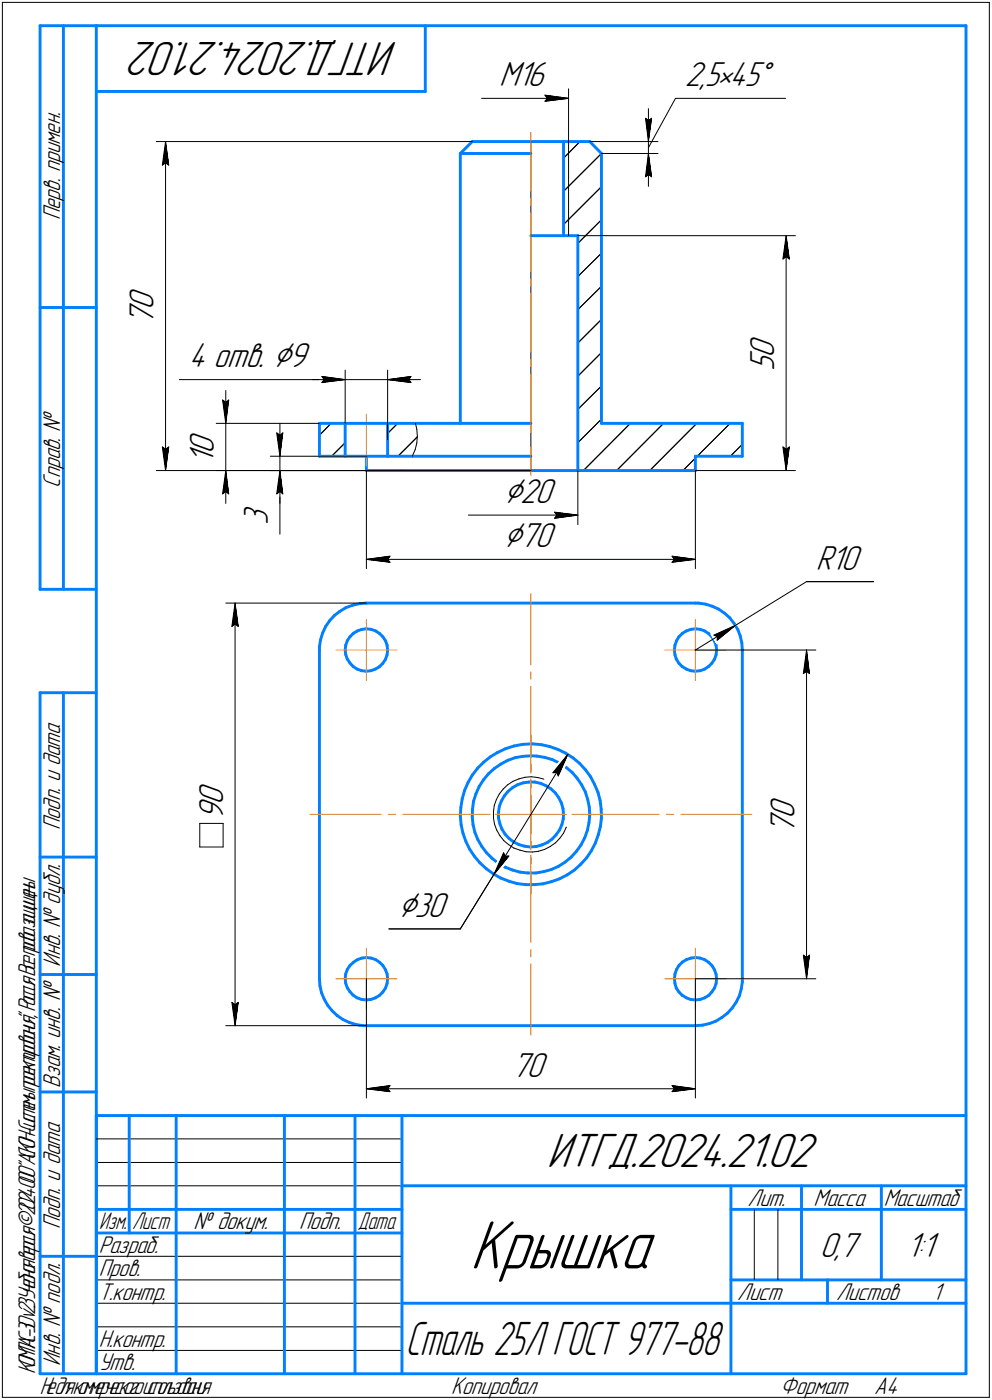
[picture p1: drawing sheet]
<svg xmlns="http://www.w3.org/2000/svg" width="211mm" height="298mm" viewBox="0 0 211 298" stroke-linecap="round" stroke-linejoin="round" font-family="sans-serif">
<defs><g id="words">
<text font-size="15.6" x="100" y="270.1">Крышка</text>
<g font-size="10.9">
<text x="84.6" y="9" transform="rotate(-180 84.6 9)">ИТГД.2024.21.02</text>
<text x="116.4" y="248.5">ИТГД.2024.21.02</text>
</g>
<text font-size="10.6" x="86.3" y="288.5">Сталь 25Л ГОСТ 977-88</text>
<g font-size="8.5">
<text x="107.2" y="107.1">⌀20</text>
<text x="107.1" y="116.5">⌀70</text>
<text x="84.7" y="195.2">⌀30</text>
</g>
<g font-size="7.8">
<text x="106.2" y="18.4">M16</text>
<text x="145.7" y="18.4">2,5•45°</text>
<text x="32.7" y="69.3" transform="rotate(-90 32.7 69.3)">7</text>
<text x="32.7" y="66.1" transform="rotate(-90 32.7 66.1)">0</text>
<text x="164.7" y="76.3" transform="rotate(-90 164.7 76.3)">0</text>
<text x="40.2" y="78.2">4 отв. ⌀9</text>
<text x="164.7" y="79.1" transform="rotate(-90 164.7 79.1)">5</text>
<text x="45.5" y="98.7" transform="rotate(-90 45.5 98.7)">1</text>
<text x="45.5" y="96.6" transform="rotate(-90 45.5 96.6)">0</text>
<text x="57" y="111.8" transform="rotate(-90 57 111.8)">3</text>
<text x="173.6" y="121.3">R10</text>
<text x="47.5" y="171.5" transform="rotate(-90 47.5 171.5)">0</text>
<text x="47.5" y="174.6" transform="rotate(-90 47.5 174.6)">9</text>
<text x="169" y="177.5" transform="rotate(-90 169 177.5)">7</text>
<text x="169" y="174.3" transform="rotate(-90 169 174.3)">0</text>
<text x="108.9" y="229.3">70</text>
<text x="174.4" y="267.5">0,7</text>
<text x="192.9" y="267.5">1:1</text>
</g>
<g font-size="5.5">
<text x="12.8" y="46.9" transform="rotate(-90 12.8 46.9)">Перв. примен.</text>
<text x="12.8" y="103.8" transform="rotate(-90 12.8 103.8)">Справ. №</text>
<text x="12.8" y="176.7" transform="rotate(-90 12.8 176.7)">Подп. и дата</text>
<text x="12.8" y="205.8" transform="rotate(-90 12.8 205.8)">Инв. № дубл.</text>
<text x="12.8" y="231.6" transform="rotate(-90 12.8 231.6)">Взам. инв. №</text>
<text x="159.1" y="256.8">Лит.</text>
<text x="173.1" y="256.8">Масса</text>
<text x="12.8" y="261.7" transform="rotate(-90 12.8 261.7)">Подп. и дата</text>
<text x="41.2" y="261.8">№ докум.</text>
<text x="63.6" y="261.8">Подп.</text>
<text x="21" y="266.8">Разраб.</text>
<text x="21" y="271.8">Пров.</text>
<text x="21" y="276.8">Т.контр.</text>
<text x="156.9" y="276.8">Лист</text>
<text x="177.9" y="276.8">Листов</text>
<text x="198.4" y="276.8">1</text>
<text x="21" y="286.8">Н.контр.</text>
<text x="12.8" y="290.8" transform="rotate(-90 12.8 290.8)">Инв. № подл.</text>
<text x="21" y="291.8">Утв.</text>
<text x="96" y="296.8">Копировал</text>
<text x="166" y="296.8">Формат</text>
<text x="186" y="296.8">A4</text>
</g>
<g font-size="5.4">
<text x="188" y="256.8">Масштаб</text>
<text x="21.1" y="261.8">Изм.</text>
<text x="28.1" y="261.8">Лист</text>
<text x="76.1" y="261.8">Дата</text>
<text x="7.5" y="292.5" transform="rotate(-90 7.5 292.5)">КОМПАС-3Dv23Учебнаяверсия©2024ООО&quot;АСКОН-Системыпроектирования&quot;,Россия.Всеправазащищены.</text>
<text x="8.5" y="296.7">Недлякоммерческогоиспользования</text>
</g>
</g></defs>
<g fill="none" stroke="#0080ff" stroke-width=".62">
<path d="M8.5 5.5v120zM8.5 5.5h12zM13.5 5.5v120zM20.5 5.5v287zM20.5 5.5h185zM20.5 19.5h70zM90.5 5.5v14zM205.5 5.5v287zM97.9 32.7v57.4zM97.9 32.7l2.6-2.6zM97.9 32.7h15zM100.5 30.1h12.4z"/>
<path d="M112.9 30.1h7zM119.9 30.1v20.1zM119.9 30.1h5.6zM125.5 30.1l2.5 2.6zM128 32.7v57.4zM112.9 50.2h7zM119.9 50.2h3zM122.9 50.2v50zM8.5 65.5h12zM68 90.1h5.4zM68 97.1h5.4zM68 90.1v7z"/>
<path d="M73.4 90.1v7zM73.4 90.1h9.1zM73.4 97.1h9.1zM77.9 97.1v3.1zM82.5 97.1h5.2zM82.5 90.1v7zM82.5 90.1h5.9zM87.7 97.1h25.2zM88.4 90.1h24.5zM128 90.1h29.9zM147.9 97.1h10zM147.9 97.1v3.1z"/>
<path d="M157.9 90.1v7zM77.9 100.2h7.6zM85.5 100.2h27.4zM112.9 100.2h10zM122.9 100.2h25zM8.5 125.5h12zM68 138.4v70zM68 137.7v.7zM68.2 136.3l-.2 1.4zM68.6 134.8l-.4 1.5zM69.3 133.4l-.7 1.4zM70.1 132.2l-.8 1.2z"/>
<path d="M71.1 131.1l1.2-.9zM71.1 131.1l-1 1.1zM72.3 130.2l1.3-.8zM73.4 138.4l.1 1zM73.5 137.4l-.1 1zM73.5 139.4l.4 .9zM73.6 129.4l1.4-.5zM73.9 136.4l-.4 1zM74.5 135.6l-.6 .8zM75 128.9l1.5-.4zM75.2 134.8l.8-.5zM75.2 134.8l-.7 .8z"/>
<path d="M76 134.3l1-.3zM76.5 128.5l1.4-.1zM77 134l.9-.1zM77.9 128.4h70zM77.9 133.9l1.1 .1zM79 134l.9 .3zM79.9 134.3l.9 .6zM80.8 134.9l.6 .7zM81.4 135.6l.6 .8zM82 136.4l.4 1zM82.4 137.4l.1 1zM82.4 139.4l-.4 1z"/>
<path d="M82.5 138.5l-.1 .9zM82.5 138.5h.1M143.5 138.4l.1 1zM143.5 138.3h.1M143.6 139.4l.3 .9zM143.6 137.4l-.1 .9zM143.9 136.4l-.3 1zM144.4 135.6l-.5 .8zM145.2 134.8l.8-.5zM145.2 134.8l-.8 .8zM146 134.3l1-.3zM147 134l1-.1z"/>
<path d="M147.9 128.4h.7zM148 133.9l1 .1zM148.6 128.4l1.5 .2zM149 134l.9 .3zM149.9 134.3l.9 .6zM150.1 128.6l1.5 .5zM150.8 134.9l.7 .7zM151.5 135.6l.5 .9zM151.6 129.1l1.3 .6zM152 136.5l.3 .9zM152.3 139.4l-.3 1zM152.3 137.4l.2 1z"/>
<path d="M152.5 138.4l-.2 1zM152.9 129.7l1.2 .9zM154.1 130.6l1.2 1zM155.3 131.6l.9 1.2zM156.2 132.8l.8 1.3zM157 134.1l.5 1.3zM157.5 135.4l.3 1.5zM157.8 136.9l.1 1.5zM157.9 138.4v70zM8.5 147.5v145zM8.5 147.5h12zM13.5 147.5v145z"/>
<path d="M73.9 140.3l.6 .9zM74.5 141.2l.6 .7zM75.1 141.9l.9 .6zM76 142.5l.9 .3zM76.9 142.8l1 .1zM77.9 142.9l1-.1zM78.9 142.8l1-.3zM79.9 142.5l.8-.5zM80.7 142l.7-.8zM82 140.4l-.6 .8zM107.6 159.4l1.7-.6zM109.3 158.8l1.8-.3z"/>
<path d="M111.1 158.5l1.8-.1zM112.9 158.4h.4zM113.3 158.4l1.8 .2zM115.1 158.6l1.9 .3zM117 158.9l1.7 .7zM118.7 159.6l1.6 .8zM143.9 140.3l.5 .9zM144.4 141.2l.7 .7zM145.1 141.9l.9 .6zM146 142.5l.9 .3zM146.9 142.8l1 .1zM147.9 142.9l1.1-.1z"/>
<path d="M149 142.8l.9-.3zM149.9 142.5l.9-.6zM150.8 141.9l.6-.7zM152 140.4l-.6 .8zM97.9 173.7l.2 1.9zM98 171.9l-.1 1.8zM98.1 175.6l.4 1.8zM98.3 170.1l-.3 1.8zM98.5 177.4l.6 1.8zM98.8 168.3l-.5 1.8zM99.1 179.2l.8 1.6zM99.6 166.6l-.8 1.7z"/>
<path d="M100.5 173.9l.1 1.7zM100.5 165l-.9 1.6zM100.5 172.3v1.6zM100.6 175.6l.4 1.6zM100.8 170.6l-.3 1.7zM101 177.2l.7 1.6zM101.3 169l-.5 1.6zM101.6 163.6l-1.1 1.4zM101.7 178.8l.8 1.4zM101.9 167.5l-.6 1.5zM102.8 166.1l-.9 1.4zM102.9 162.3l1.4-1.2z"/>
<path d="M102.9 162.3l-1.3 1.3zM103.9 164.8l1.3-1.2zM103.9 164.8l-1.1 1.3zM104.3 161.1l1.6-.9zM105.2 163.6l1.4-.9zM105.9 160.2l1.7-.8zM106.1 172.9v1.3zM106.1 174.2l.2 1.2zM106.2 171.7l-.1 1.2zM106.3 175.4l.5 1.2zM106.6 162.7l1.4-.8zM106.7 170.5l-.5 1.2z"/>
<path d="M106.8 176.6l.7 1zM107.3 169.4l-.6 1.1zM107.5 177.6l.8 .9zM108 161.9l1.6-.6zM108.1 168.5l1-.8zM108.1 168.5l-.8 .9zM108.3 178.5l1 .8zM109.1 167.7l1-.6zM109.3 179.3l1.1 .5zM109.6 161.3l1.7-.3zM110.1 167.1l1.2-.4zM110.4 179.8l1.2 .4z"/>
<path d="M111.3 161l1.6-.1zM111.3 166.7l1.3-.2zM112.6 166.5h1.2zM112.9 160.9l1.3 .1zM113.8 166.5l1.2 .3zM114.2 161l1.7 .3zM115 166.8l1.2 .5zM115.3 179.9l1.1-.5zM115.9 161.3l1.6 .4zM116.2 167.3l1 .7zM116.4 179.4l1.1-.8zM117.2 168l.9 .8z"/>
<path d="M117.5 161.7l1.5 .7zM118.1 168.8l.8 1zM118.3 177.7l-.8 .9zM118.9 169.8l.5 1.2zM119 162.4l1.4 1zM119 176.7l-.7 1zM119.4 171l.4 1.2zM119.5 175.5l-.5 1.2zM119.8 172.2l.1 1.2zM119.8 174.4l-.3 1.1zM119.9 173.4l-.1 1zM120.3 160.4l1.6 1z"/>
<path d="M120.4 163.4l1.3 1zM121.7 164.4l1.1 1.3zM121.9 161.4l1.4 1.2zM122.8 165.7l.9 1.4zM123.3 162.6l1.3 1.3zM123.6 179.9l-.9 1.3zM123.7 167.1l.8 1.5zM124.4 178.4l-.8 1.5zM124.5 168.6l.5 1.6zM124.6 163.9l1 1.5zM125 176.8l-.6 1.6zM125 170.2l.4 1.6z"/>
<path d="M125.3 175.1l-.3 1.7zM125.4 171.8l.1 1.7zM125.5 173.5l-.2 1.6zM125.6 165.4l.9 1.6zM126.5 167l.7 1.7zM126.7 179.5l-.9 1.6zM127.2 168.7l.5 1.8zM127.3 177.7l-.6 1.8zM127.7 170.5l.2 1.8zM127.7 176l-.4 1.7zM127.9 172.3l.1 1.8zM128 174.1l-.3 1.9z"/>
<path d="M8.5 182.5h12zM99.9 180.8l1 1.5zM100.9 182.3l1.2 1.4zM102.1 183.7l1.4 1.3zM102.5 180.2l1 1.4zM103.5 185l1.4 1zM103.5 181.6l1.2 1.2zM104.7 182.8l1.3 1zM104.9 186l1.6 .9zM106 183.8l1.5 .8zM106.5 186.9l1.8 .7zM107.5 184.6l1.6 .7z"/>
<path d="M108.3 187.6l1.7 .5zM109.1 185.3l1.6 .4zM110 188.1l1.9 .3zM110.7 185.7l1.6 .2zM111.6 180.2l1.2 .1zM111.9 188.4h1.8zM112.3 185.9h1.7zM112.8 180.3l1.3-.1zM113.7 188.4l1.8-.2zM114 185.9l1.7-.3zM114.1 180.2l1.2-.3zM115.5 188.2l1.8-.5z"/>
<path d="M115.7 185.6l1.6-.5zM117.3 185.1l1.5-.6zM117.3 187.7l1.7-.6zM118.8 184.5l1.4-.9zM119 187.1l1.7-.8zM120.2 183.6l1.3-1.1zM120.7 186.3l1.5-1zM122.2 185.3l1.4-1.3zM122.7 181.2l-1.2 1.3zM124.8 182.7l-1.2 1.3zM125.8 181.1l-1 1.6zM8.5 207.5h12z"/>
<path d="M68 208.4l.1 1.5zM68.1 209.9l.3 1.5zM68.4 211.4l.6 1.3zM69 212.7l.7 1.3zM69.7 214l1 1.2zM70.7 215.2l1 1zM71.7 216.2l1.3 .9zM73 217.1l1.3 .6zM73.4 208.4l.1 1zM73.5 207.4l-.1 1zM73.5 209.4l.4 .9zM73.9 206.4l-.4 1z"/>
<path d="M73.9 210.3l.6 .9zM74.3 217.7l1.5 .5zM74.5 205.6l.7-.7zM74.5 205.6l-.6 .8zM74.5 211.2l.6 .7zM75.1 211.9l.9 .6zM75.2 204.9l.8-.6zM75.8 218.2l1.5 .2zM76 212.5l.9 .3zM76 204.3l1-.3zM76.9 212.8l1 .1zM77 204l.9-.1z"/>
<path d="M77.3 218.4h.6zM77.9 218.4h70zM77.9 203.9l1.1 .1zM77.9 212.9l1-.1zM78.9 212.8l1-.3zM79 204l.9 .3zM79.9 212.5l.8-.6zM79.9 204.3l.9 .6zM80.8 204.9l.6 .7zM81.4 205.6l.6 .9zM81.4 211.2l-.7 .7zM82 206.5l.4 .9z"/>
<path d="M82 210.4l-.6 .8zM82.4 207.4l.1 1zM82.4 209.4l-.4 1zM82.5 208.4l-.1 1zM82.5 208.4h.1M143.5 208.4l.1 1zM143.5 208.3h.1M143.6 209.4l.3 1zM143.6 207.4l-.1 .9zM143.9 210.4l.5 .8zM143.9 206.4l-.3 1zM144.4 211.2l.7 .7z"/>
<path d="M144.4 205.6l-.5 .8zM145.1 211.9l.9 .6zM145.2 204.8l.8-.5zM145.2 204.8l-.8 .8zM146 212.5l.9 .3zM146 204.3l1-.3zM146.9 212.8l1 .1zM147 204l1-.1zM147.9 212.9l1.1-.1zM147.9 218.4l1.6-.1zM148 203.9l1 .1zM149 212.8l.9-.3z"/>
<path d="M149 204l.9 .3zM149.5 218.3l1.4-.4zM149.9 212.5l.9-.6zM149.9 204.3l.9 .6zM150.8 204.9l.7 .7zM150.9 217.9l1.4-.5zM151.4 211.2l-.6 .7zM151.5 205.6l.5 .9zM152 210.4l-.6 .8zM152 206.5l.3 .9zM152.3 217.4l1.3-.8zM152.3 209.4l-.3 1z"/>
<path d="M152.3 207.4l.2 1zM152.5 208.4l-.2 1zM153.6 216.6l1.2-.9zM155.8 214.6l-1 1.1zM156.6 213.4l-.8 1.2zM157.3 212l-.7 1.4zM157.7 210.5l-.4 1.5zM157.9 209.1l-.2 1.4zM157.9 208.4v.7zM8.5 232.5h12zM20.5 237.5h185zM20.5 237.5v55z"/>
<path d="M27.5 237.5v25zM37.5 237.5v55zM60.5 237.5v55zM75.5 237.5v55zM85.5 237.5v55zM20.5 257.5h65zM85.5 252.5h120zM155.5 252.5v40zM155.5 257.5h15zM170.5 252.5v20zM170.5 257.5h35zM187.5 252.5v20z"/>
<path d="M8.5 267.5h12zM20.5 262.5h65zM85.5 277.5h70zM155.5 277.5h50zM155.5 272.5h50zM176.1 272.5v5zM8.5 292.5h12zM20.5 292.5h185z"/>
</g>
<g fill="none" stroke="#000" stroke-width=".21">
<path d="M.5 .5v297zM.5 .5h210zM121 18.9v11.2zM210.5 .5v297zM33.2 30.1h67.3zM34.5 35.2l.7-.5zM35.2 30.1l.7 5.1zM35.2 34.7l.7 .5zM35.2 30.1l-.7 5.1zM35.2 30.1v70.1zM102.4 20.9h18.6zM112.9 30.1v70.1z"/>
<path d="M115.9 21.6l5.1-.7zM115.9 20.3l.5 .6zM115.9 20.3l5.1 .6zM116.4 20.9l-.5 .7zM121 30.1v20.1zM123.4 30.1l-3.5 3.6zM125.5 30.1h14.5zM128 32.7h12zM137.3 25.2l.7 .5zM137.3 25.2l.7 4.9zM137.3 37.6l.7-.5zM138 25.7l.6-.5z"/>
<path d="M138 23.1v7zM138 32.7l-.7 4.9zM138 37.1l.6 .5zM138 32.7l.6 4.9zM138 32.7v7zM138 30.1v2.6zM138.6 25.2l-.6 4.9zM143.7 20.9l-5.7 10.5zM143.7 20.9h23.4zM119.9 47.8l8.1-8.1zM119.9 40.8l8.1-8.1zM122.9 58.9l5.1-5z"/>
<path d="M122.9 51.8l5.1-5zM122.9 50.2h46.3zM166.6 55.1l.6-.5zM167.2 50.2l.7 4.9zM167.2 54.6l.7 .5zM167.2 50.2l-.6 4.9zM167.2 50.2v50zM73.4 78.8v11.3zM82.5 78.8v14.8zM122.9 73l5.1-5zM122.9 65.9l5.1-4.9zM34.5 95.2l.7 5z"/>
<path d="M34.5 95.2l.7 .5zM35.2 95.7l.7-.5zM35.9 95.2l-.7 5zM38.2 80.8h30.3zM46 90.1h22zM47.4 85.2l.6 .5zM47.4 85.2l.6 4.9zM48 85.7l.7-.5zM48 83.1v7zM48 90.1v10.1zM48.7 85.2l-.7 4.9zM57.5 97.1h20.4z"/>
<path d="M58.9 92.2l.6 .5zM58.9 92.2l.6 4.9zM59.5 92.7l.7-.5zM59.5 90.1v7zM59.5 97.1v3.1zM60.2 92.2l-.7 4.9zM66.4 80.8h7zM68.5 80.8h4.9zM68.5 80.2l4.9 .6zM68.5 80.2l.5 .6zM68.5 81.4l4.9-.6zM69 80.8l-.5 .6z"/>
<path d="M70.4 90.1l-2.4 2.6zM70.6 97.1l2.8-2.8zM73.4 80.8h9.1zM82.5 92.3l2.1-2.2zM82.5 80.8l4.9 .6zM82.5 80.8l4.9-.6zM82.5 80.8h7zM84.7 97.1l4.1-4.1zM87 80.8l.4 .6zM87.4 80.2l-.4 .6zM88.3 95.7l-.6 1.4zM88.4 90.1l.3 1.3z"/>
<path d="M88.7 94.3l-.4 1.4zM88.7 91.4l.1 1.5zM88.8 92.9l-.1 1.4zM122.9 94.3l5.1-5.1zM122.9 87.2l5.1-5zM122.9 80.1l5.1-5zM134.1 90.1l-10 10.1zM141.2 90.1l-10 10.1zM148.2 90.1l-10 10.1zM155.3 90.1l-7 7zM155.4 97.1l2.5-2.5zM166.6 95.2l.6 5z"/>
<path d="M166.6 95.2l.6 .5zM167.2 95.7l.7-.5zM167.9 95.2l-.7 5zM33.2 100.2h79.7zM46 100.2h31.9zM47.4 105.2l.6-.6zM48 100.2l-.6 5zM48 104.6l.7 .6zM48 100.2l.7 5zM48 100.2v7zM57.5 100.2h20.4zM58.9 105.2l.6-.6z"/>
<path d="M59.5 100.2v5zM59.5 105.2v8.5zM59.5 100.2l-.6 5zM59.5 104.6l.7 .6zM59.5 100.2l.7 5zM59.5 100.2v7zM77.9 100.2v20.9zM77.9 119.1l5.1-.7zM77.9 119.1l5.1 .6zM77.9 119.1h70zM82.5 119.1l.5 .6zM83 118.4l-.5 .7z"/>
<path d="M99.6 109.7h23.3zM118 110.3l4.9-.6zM118 109.1l.5 .6zM118 109.1l4.9 .6zM118.5 109.7l-.5 .6zM122.9 100.2v11.5zM143 119.7l4.9-.6zM143 118.4l.5 .7zM143 118.4l4.9 .7zM143.5 119.1l-.5 .6zM145.3 100.2l2.6-2.7zM147.9 100.2v20.9z"/>
<path d="M147.9 100.2h21.3zM48 128.4h29.9zM49.3 133.4l.7-.5zM50 128.4l.7 5zM50 132.9l.7 .5zM50 128.4l-.7 5zM50 128.4v90zM147.9 138.4h25.7zM147.9 138.4l8.6-5.2zM151.9 135.2l.7 .3zM151.9 135.2l4.6-2zM152.6 136.3l3.9-3.1z"/>
<path d="M152.6 135.5v.8zM156.5 133.2l15.1-9.4zM171.6 123.8h14.3zM171.6 138.4l.6 5zM171.6 138.4l-.7 5zM171.6 138.4v70zM170.9 143.4l.7-.5zM171.6 142.9l.6 .5zM42.5 175.3v5zM42.5 175.3h5zM47.5 175.3v5zM105 172.8v1.4z"/>
<path d="M105 174.2l.2 1.3zM105.2 171.5l-.2 1.3zM105.2 175.5l.5 1.2zM105.6 170.2l-.4 1.3zM105.7 176.7l.6 1.2zM106.2 169.1l-.6 1.1zM106.3 177.9l.9 1.1zM107.1 168l.9-.9zM107.1 168l-.9 1.1zM107.2 179l1 .8zM108 167.1l1.2-.8zM108.2 179.8l1.1 .8z"/>
<path d="M109.2 166.3l1.2-.5zM110.4 165.8l1.3-.3zM111.7 165.5l1.4-.1zM113.1 165.4l1.3 .2zM114.4 165.6l1.3 .3zM117.6 164.5h.9zM118.5 164.5l.3 .7zM119.1 178.5l-.9 .9zM119.9 177.4l-.8 1.1zM120.5 176.2l-.6 1.2zM120.5 176.2h.1M120.8 160.6l-2 4.6z"/>
<path d="M120.8 160.6l-3.2 3.9zM120.8 160.6l-15.7 25.6zM42.5 180.3h5zM82.7 197.8h15.2zM105.1 186.2l-7.2 11.6zM107.1 181.6l-2 4.6zM107.1 181.6l.4 .7zM107.5 182.3h.8zM108.3 182.3l-3.2 3.9zM109.3 180.6l1.3 .4zM110.6 181l1.3 .4zM111.9 181.4h1.4z"/>
<path d="M113.3 181.4l1.3-.2zM114.6 181.2l1.3-.4zM115.9 180.8l1.2-.6zM117.1 180.2l1.1-.8zM48 218.4h29.9zM49.3 213.4l.7 5zM49.3 213.4l.7 .5zM50 213.9l.7-.5zM50.7 213.4l-.7 5zM77.9 208.4v25.4zM147.9 208.4v25.4zM147.9 208.4h25.7z"/>
<path d="M170.9 203.4l.7 5zM170.9 203.4l.7 .5zM171.6 203.9l.6-.5zM172.2 203.4l-.6 5zM77.9 231.8l5.1-.7zM77.9 231.8l5.1 .6zM77.9 231.8h70zM82.5 231.8l.5 .6zM83 231.1l-.5 .7zM143 232.4l4.9-.6zM143 231.1l.5 .7zM143 231.1l4.9 .7z"/>
<path d="M143.5 231.8l-.5 .6zM20.5 247.5h65zM20.5 252.5h65zM20.5 242.5h65zM160.5 257.5v15zM165.5 257.5v15zM20.5 267.5h65zM20.5 272.5h65zM20.5 277.5h65zM.5 297.5h210zM20.5 282.5h65zM20.5 287.5h65z"/>
</g>
<g fill="none" stroke="#ff8000" stroke-width=".21">
<path d="M112.9 28.2v12.5zM112.9 59.4v1.6zM112.9 45.3v12.6zM112.9 42.2v1.6zM112.9 79.6v12.6zM112.9 76.5v1.6zM112.9 62.5v12.5zM77.9 88.2v11zM112.9 95.2v7zM71.5 138.4h6.4zM77.9 138.4h6.5zM77.9 138.4v6.5z"/>
<path d="M77.9 131.9v6.5zM112.9 126.4v15.2zM141.4 138.4h6.5zM147.9 138.4h6.5zM147.9 138.4v6.5zM147.9 131.9v6.5zM112.9 156.4v8.3zM112.9 143v1.6zM112.9 146.1v15.2zM65.9 173.4h15.2zM82.6 173.4h1.6zM85.7 173.4h15.1z"/>
<path d="M96 173.4h8.3zM102.3 173.4h1.6zM105.4 173.4h15.1zM105.8 173.4h1.5zM108.8 173.4h4.1zM112.9 173.4h4.2zM112.9 179v1.6zM112.9 173.4v4.2zM112.9 166.2v1.6zM112.9 169.2v4.2zM112.9 162.7v1.6zM112.9 165.8v15.2z"/>
<path d="M118.6 173.4h1.5zM121.6 173.4h8.3zM122 173.4h1.6zM125.1 173.4h15.2zM141.7 173.4h1.6zM144.8 173.4h15.2zM112.9 182.1v8.3zM112.9 182.5v1.6zM112.9 185.5v15.2zM71.5 208.4h6.4zM77.9 208.4h6.5zM77.9 208.4v6.5z"/>
<path d="M77.9 201.9v6.5zM112.9 202.2v1.6zM112.9 205.2v15.2zM141.4 208.4h6.5zM147.9 208.4h6.5zM147.9 208.4v6.5zM147.9 201.9v6.5z"/>
</g>
<g fill="#fff" stroke="#fff" stroke-width=".21">
<path d="M40.1 72.5h26.3zM40.1 72.6h26.3zM40.1 72.6h26.3zM40.1 72.7h26.3zM40.1 72.8h26.3zM40.1 72.8h26.3zM40.1 72.9h26.3zM40.1 72.9h26.3zM40.1 73h26.3zM40.1 73h26.3zM40.1 73.1h26.3zM40.1 73.2h26.3zM40.1 73.2h26.3zM40.1 73.3h26.3zM40.1 73.3h26.3zM40.1 73.4h26.3zM40.1 73.4h26.3zM40.1 73.5h26.3zM40.1 73.5h26.3zM40.1 73.6h26.3zM40.1 73.7h26.3zM40.1 73.7h26.3zM40.1 73.8h26.3zM40.1 73.8h26.3zM40.1 73.9h26.3zM40.1 73.9h26.3zM40.1 74h26.3zM40.1 74.1h26.3zM40.1 74.1h26.3zM40.1 74.2h26.3zM40.1 74.2h26.3zM40.1 74.3h26.3zM40.1 74.3h26.3zM40.1 74.4h26.3zM40.1 74.5h26.3zM40.1 74.5h26.3zM40.1 74.6h26.3zM40.1 74.6h26.3zM40.1 74.7h26.3zM40.1 74.7h26.3zM40.1 74.8h26.3zM40.1 74.8h26.3zM40.1 74.9h26.3zM40.1 75h26.3zM40.1 75h26.3zM40.1 75.1h26.3zM40.1 75.1h26.3zM40.1 75.2h26.3zM40.1 75.2h26.3zM40.1 75.3h26.3zM40.1 75.4h26.3zM40.1 75.4h26.3zM40.1 75.5h26.3zM40.1 75.5h26.3zM40.1 75.6h26.3zM40.1 75.6h26.3zM40.1 75.7h26.3zM40.1 75.7h26.3zM40.1 75.8h26.3zM40.1 75.9h26.3zM40.1 75.9h26.3zM40.1 76h26.3zM40.1 76h26.3zM40.1 76.1h26.3zM40.1 76.1h26.3zM40.1 76.2h26.3zM40.1 76.3h26.3zM40.1 76.3h26.3zM40.1 76.4h26.3zM40.1 76.4h26.3zM40.1 76.5h26.3zM40.1 76.5h26.3zM40.1 76.6h26.3zM40.1 76.7h26.3zM40.1 76.7h26.3zM40.1 76.8h26.3zM40.1 76.8h26.3zM40.1 76.9h26.3zM40.1 76.9h26.3zM40.1 77h26.3zM40.1 77h26.3zM40.1 77.1h26.3zM40.1 77.2h26.3zM40.1 77.2h26.3zM40.1 77.3h26.3zM40.1 77.3h26.3zM40.1 77.4h26.3zM40.1 77.4h26.3zM40.1 77.5h26.3zM40.1 77.6h26.3zM40.1 77.6h26.3zM40.1 77.7h26.3zM40.1 77.7h26.3zM40.1 77.8h26.3zM40.1 77.8h26.3zM40.1 77.9h26.3zM40.1 77.9h26.3zM40.1 78h26.3zM40.1 78.1h26.3zM40.1 78.1h26.3zM40.1 78.2h26.3zM40.1 78.2h26.3zM40.1 78.3h26.3zM40.1 78.3h26.3zM40.1 78.4h26.3zM40.1 78.5h26.3zM40.1 78.5h26.3zM40.1 78.6h26.3zM40.1 78.6h26.3zM40.1 78.7h26.3zM40.1 78.7h26.3zM40.1 78.8h26.3zM40.1 78.9h26.3zM40.1 78.9h26.3zM40.1 79h26.3zM40.1 79h26.3zM40.1 79.1h26.3zM40.1 79.1h26.3zM40.1 79.2h26.3zM40.1 79.2h26.3zM40.1 79.3h26.3zM40.1 79.4h26.3zM40.1 79.4h26.3zM40.1 79.5h26.3zM40.1 79.5h26.3zM40.1 79.6h26.3zM40.1 79.6h26.3zM40.1 79.7h26.3zM40.1 79.8h26.3z"/>
<path d="M68 79.6h.5zM68 79.7h.9zM68 79.8h1.4zM68 79.8h1.8zM68 79.9h2.3zM68 79.9h2.8zM68 80h3.2zM68 80h3.7zM68 80.1h3.9zM68 80.2h4zM68 80.2h4.1zM68 80.3h4.2zM68 80.3h4.4zM68 80.4h4.5zM68 80.4h4.6zM68 80.5h4.7zM68 80.5h4.8zM68 80.6h5zM68 80.7h5.1zM68 80.7h5.2zM68 80.8h5.3zM68 80.8h5.4zM68 80.9h5.3zM68 80.9h5.2zM68 81h5zM68 81.1h4.9zM68 81.1h4.8zM68 81.2h4.6zM68 81.2h4.5zM68 81.3h4.4zM68 81.3h4.2zM68 81.4h4.1zM68 81.4h4zM68 81.5h3.9zM68 81.6h3.7zM68 81.6h3.2zM68 81.7h2.8zM68 81.7h2.3zM68 81.8h1.8zM68 81.8h1.4zM68 81.9h.9zM68 82h.5z"/>
<path d="M87.5 79.6h.4zM87 79.7h.9zM86.6 79.8h1.3zM86.1 79.8h1.8zM85.6 79.9h2.3zM85.2 79.9h2.7zM84.7 80h3.2zM84.2 80h3.7zM84.1 80.1h3.8zM84 80.2h3.9zM83.9 80.2h4zM83.8 80.3h4.1zM83.6 80.3h4.3zM83.5 80.4h4.4zM83.4 80.4h4.5zM83.3 80.5h4.6zM83.1 80.5h4.8zM83 80.6h4.9zM82.9 80.7h5zM82.7 80.7h5.2zM82.6 80.8h5.3zM82.5 80.8h5.4zM82.6 80.9h5.3zM82.7 80.9h5.2zM82.9 81h5zM83 81.1h4.9zM83.1 81.1h4.8zM83.3 81.2h4.6zM83.4 81.2h4.5zM83.6 81.3h4.3zM83.7 81.3h4.2zM83.8 81.4h4.1zM84 81.4h3.9zM84.1 81.5h3.8zM84.2 81.6h3.7zM84.7 81.6h3.2zM85.2 81.7h2.7zM85.6 81.7h2.3zM86.1 81.8h1.8zM86.6 81.8h1.3zM87 81.9h.9zM87.5 82h.4z"/>
<path d="M107.1 110.8h11.7zM107.1 110.9h11.7zM107.1 110.9h11.7zM107.1 111h11.7zM107.1 111h11.7zM107.1 111.1h11.7zM107.1 111.1h11.7zM107.1 111.2h11.7zM107.1 111.3h11.7zM107.1 111.3h11.7zM107.1 111.4h11.7zM107.1 111.4h11.7zM107.1 111.5h11.7zM107.1 111.5h11.7zM107.1 111.6h11.7zM107.1 111.6h11.7zM107.1 111.7h11.7zM107.1 111.8h11.7zM107.1 111.8h11.7zM107.1 111.9h11.7zM107.1 111.9h11.7zM107.1 112h11.7zM107.1 112h11.7zM107.1 112.1h11.7zM107.1 112.2h11.7zM107.1 112.2h11.7zM107.1 112.3h11.7zM107.1 112.3h11.7zM107.1 112.4h11.7zM107.1 112.4h11.7zM107.1 112.5h11.7zM107.1 112.6h11.7zM107.1 112.6h11.7zM107.1 112.7h11.7zM107.1 112.7h11.7zM107.1 112.8h11.7zM107.1 112.8h11.7zM107.1 112.9h11.7zM107.1 112.9h11.7zM107.1 113h11.7zM107.1 113.1h11.7zM107.1 113.1h11.7zM107.1 113.2h11.7zM107.1 113.2h11.7zM107.1 113.3h11.7zM107.1 113.3h11.7zM107.1 113.4h11.7zM107.1 113.5h11.7zM107.1 113.5h11.7zM107.1 113.6h11.7zM107.1 113.6h11.7zM107.1 113.7h11.7zM107.1 113.7h11.7zM107.1 113.8h11.7zM107.1 113.8h11.7zM107.1 113.9h11.7zM107.1 114h11.7zM107.1 114h11.7zM107.1 114.1h11.7zM107.1 114.1h11.7zM107.1 114.2h11.7zM107.1 114.2h11.7zM107.1 114.3h11.7zM107.1 114.4h11.7zM107.1 114.4h11.7zM107.1 114.5h11.7zM107.1 114.5h11.7zM107.1 114.6h11.7zM107.1 114.6h11.7zM107.1 114.7h11.7zM107.1 114.8h11.7zM107.1 114.8h11.7zM107.1 114.9h11.7zM107.1 114.9h11.7zM107.1 115h11.7zM107.1 115h11.7zM107.1 115.1h11.7zM107.1 115.1h11.7zM107.1 115.2h11.7zM107.1 115.3h11.7zM107.1 115.3h11.7zM107.1 115.4h11.7zM107.1 115.4h11.7zM107.1 115.5h11.7zM107.1 115.5h11.7zM107.1 115.6h11.7zM107.1 115.7h11.7zM107.1 115.7h11.7zM107.1 115.8h11.7zM107.1 115.8h11.7zM107.1 115.9h11.7zM107.1 115.9h11.7zM107.1 116h11.7zM107.1 116h11.7zM107.1 116.1h11.7zM107.1 116.2h11.7zM107.1 116.2h11.7zM107.1 116.3h11.7zM107.1 116.3h11.7zM107.1 116.4h11.7zM107.1 116.4h11.7zM107.1 116.5h11.7zM107.1 116.6h11.7zM107.1 116.6h11.7zM107.1 116.7h11.7zM107.1 116.7h11.7zM107.1 116.8h11.7zM107.1 116.8h11.7zM107.1 116.9h11.7zM107.1 117h11.7zM107.1 117h11.7zM107.1 117.1h11.7zM107.1 117.1h11.7zM107.1 117.2h11.7zM107.1 117.2h11.7zM107.1 117.3h11.7zM107.1 117.3h11.7zM107.1 117.4h11.7zM107.1 117.5h11.7zM107.1 117.5h11.7zM107.1 117.6h11.7zM107.1 117.6h11.7zM107.1 117.7h11.7zM107.1 117.7h11.7zM107.1 117.8h11.7zM107.1 117.9h11.7zM107.1 117.9h11.7zM107.1 118h11.7zM107.1 118h11.7z"/>
<path d="M83.1 117.9h.4zM82.7 118h.8zM82.2 118h1.3zM81.8 118.1h1.7zM81.4 118.1h2.1zM81 118.2h2.5zM80.6 118.3h2.9zM80.2 118.3h3.3zM79.8 118.4h3.7zM79.6 118.4h3.9zM79.5 118.5h4zM79.4 118.5h4.1zM79.2 118.6h4.3zM79.1 118.6h4.4zM79 118.7h4.5zM78.8 118.8h4.7zM78.7 118.8h4.8zM78.5 118.9h5zM78.4 118.9h5.1zM78.2 119h5.3zM78.1 119h5.4zM77.9 119.1h5.6zM78.1 119.2h5.4zM78.2 119.2h5.3zM78.4 119.3h5.1zM78.5 119.3h5zM78.7 119.4h4.8zM78.8 119.4h4.7zM79 119.5h4.5zM79.1 119.5h4.4zM79.2 119.6h4.3zM79.4 119.7h4.1zM79.5 119.7h4zM79.6 119.8h3.9zM79.8 119.8h3.7zM80.3 119.9h3.2zM80.7 119.9h2.8zM81.2 120h2.3zM81.6 120.1h1.9zM82.1 120.1h1.4zM82.6 120.2h.9zM83 120.2h.5z"/>
<path d="M142.5 117.9h.4zM142.5 118h.8zM142.5 118h1.2zM142.5 118.1h1.7zM142.5 118.1h2.1zM142.5 118.2h2.4zM142.5 118.3h2.9zM142.5 118.3h3.3zM142.5 118.4h3.7zM142.5 118.4h3.9zM142.5 118.5h4zM142.5 118.5h4.1zM142.5 118.6h4.3zM142.5 118.6h4.4zM142.5 118.7h4.5zM142.5 118.8h4.7zM142.5 118.8h4.8zM142.5 118.9h4.9zM142.5 118.9h5zM142.5 119h5.2zM142.5 119h5.3zM142.5 119.1h5.4zM142.5 119.2h5.3zM142.5 119.2h5.2zM142.5 119.3h5zM142.5 119.3h4.9zM142.5 119.4h4.8zM142.5 119.4h4.7zM142.5 119.5h4.5zM142.5 119.5h4.4zM142.5 119.6h4.3zM142.5 119.7h4.1zM142.5 119.7h4zM142.5 119.8h3.9zM142.5 119.8h3.7zM142.5 119.9h3.2zM142.5 119.9h2.8zM142.5 120h2.3zM142.5 120.1h1.8zM142.5 120.1h1.4zM142.5 120.2h.9zM142.5 120.2h.5z"/>
<path d="M106.2 12.8h11zM106.2 12.8h11zM106.2 12.9h11zM106.2 12.9h11zM106.2 13h11zM106.2 13h11zM106.2 13.1h11zM106.2 13.2h11zM106.2 13.2h11zM106.2 13.3h11zM106.2 13.3h11zM106.2 13.4h11zM106.2 13.4h11zM106.2 13.5h11zM106.2 13.5h11zM106.2 13.6h11zM106.2 13.7h11zM106.2 13.7h11zM106.2 13.8h11zM106.2 13.8h11zM106.2 13.9h11zM106.2 13.9h11zM106.2 14h11zM106.2 14.1h11zM106.2 14.1h11zM106.2 14.2h11zM106.2 14.2h11zM106.2 14.3h11zM106.2 14.3h11zM106.2 14.4h11zM106.2 14.4h11zM106.2 14.5h11zM106.2 14.6h11zM106.2 14.6h11zM106.2 14.7h11zM106.2 14.7h11zM106.2 14.8h11zM106.2 14.8h11zM106.2 14.9h11zM106.2 15h11zM106.2 15h11zM106.2 15.1h11zM106.2 15.1h11zM106.2 15.2h11zM106.2 15.2h11zM106.2 15.3h11zM106.2 15.4h11zM106.2 15.4h11zM106.2 15.5h11zM106.2 15.5h11zM106.2 15.6h11zM106.2 15.6h11zM106.2 15.7h11zM106.2 15.7h11zM106.2 15.8h11zM106.2 15.9h11zM106.2 15.9h11zM106.2 16h11zM106.2 16h11zM106.2 16.1h11zM106.2 16.1h11zM106.2 16.2h11zM106.2 16.3h11zM106.2 16.3h11zM106.2 16.4h11zM106.2 16.4h11zM106.2 16.5h11zM106.2 16.5h11zM106.2 16.6h11zM106.2 16.7h11zM106.2 16.7h11zM106.2 16.8h11zM106.2 16.8h11zM106.2 16.9h11zM106.2 16.9h11zM106.2 17h11zM106.2 17h11zM106.2 17.1h11zM106.2 17.2h11zM106.2 17.2h11zM106.2 17.3h11zM106.2 17.3h11zM106.2 17.4h11zM106.2 17.4h11zM106.2 17.5h11zM106.2 17.6h11zM106.2 17.6h11zM106.2 17.7h11zM106.2 17.7h11zM106.2 17.8h11zM106.2 17.8h11zM106.2 17.9h11zM106.2 17.9h11zM106.2 18h11zM106.2 18.1h11zM106.2 18.1h11zM106.2 18.2h11zM106.2 18.2h11zM106.2 18.3h11zM106.2 18.3h11zM106.2 18.4h11zM106.2 18.5h11zM106.2 18.5h11zM106.2 18.6h11zM106.2 18.6h11zM106.2 18.7h11zM106.2 18.7h11zM106.2 18.8h11zM106.2 18.9h11zM106.2 18.9h11zM106.2 19h11zM106.2 19h11zM106.2 19.1h11zM106.2 19.1h11zM106.2 19.2h11zM106.2 19.2h11zM106.2 19.3h11zM106.2 19.4h11zM106.2 19.4h11zM106.2 19.5h11zM106.2 19.5h11zM106.2 19.6h11zM106.2 19.6h11zM106.2 19.7h11zM106.2 19.8h11zM106.2 19.8h11zM106.2 19.9h11z"/>
<path d="M115.4 19.8h.5zM115.4 19.8h1zM115.4 19.9h1.4zM115.4 19.9h1.9zM115.4 20h2.4zM115.4 20h2.9zM115.4 20.1h3.3zM115.4 20.2h3.8zM115.4 20.2h3.9zM115.4 20.3h4zM115.4 20.3h4.1zM115.4 20.4h4.3zM115.4 20.4h4.4zM115.4 20.5h4.5zM115.4 20.5h4.7zM115.4 20.6h4.8zM115.4 20.7h4.9zM115.4 20.7h5.1zM115.4 20.8h5.2zM115.4 20.8h5.3zM115.4 20.9h5.4zM115.4 20.9h5.6zM115.4 21h5.4zM115.4 21.1h5.3zM115.4 21.1h5.2zM115.4 21.2h5.1zM115.4 21.2h4.9zM115.4 21.3h4.8zM115.4 21.3h4.6zM115.4 21.4h4.5zM115.4 21.4h4.3zM115.4 21.5h4.2zM115.4 21.6h4zM115.4 21.6h3.9zM115.4 21.7h3.8zM115.4 21.7h3.3zM115.4 21.8h2.9zM115.4 21.8h2.4zM115.4 21.9h1.9zM115.4 22h1.4zM115.4 22h1zM115.4 22.1h.5z"/>
<path d="M145.7 12.6h19.4zM145.7 12.7h19.4zM145.7 12.8h19.4zM145.7 12.8h19.4zM145.7 12.9h19.4zM145.7 12.9h19.4zM145.7 13h19.4zM145.7 13h19.4zM145.7 13.1h19.4zM145.7 13.2h19.4zM145.7 13.2h19.4zM145.7 13.3h19.4zM145.7 13.3h19.4zM145.7 13.4h19.4zM145.7 13.4h19.4zM145.7 13.5h19.4zM145.7 13.5h19.4zM145.7 13.6h19.4zM145.7 13.7h19.4zM145.7 13.7h19.4zM145.7 13.8h19.4zM145.7 13.8h19.4zM145.7 13.9h19.4zM145.7 13.9h19.4zM145.7 14h19.4zM145.7 14.1h19.4zM145.7 14.1h19.4zM145.7 14.2h19.4zM145.7 14.2h19.4zM145.7 14.3h19.4zM145.7 14.3h19.4zM145.7 14.4h19.4zM145.7 14.4h19.4zM145.7 14.5h19.4zM145.7 14.6h19.4zM145.7 14.6h19.4zM145.7 14.7h19.4zM145.7 14.7h19.4zM145.7 14.8h19.4zM145.7 14.8h19.4zM145.7 14.9h19.4zM145.7 15h19.4zM145.7 15h19.4zM145.7 15.1h19.4zM145.7 15.1h19.4zM145.7 15.2h19.4zM145.7 15.2h19.4zM145.7 15.3h19.4zM145.7 15.4h19.4zM145.7 15.4h19.4zM145.7 15.5h19.4zM145.7 15.5h19.4zM145.7 15.6h19.4zM145.7 15.6h19.4zM145.7 15.7h19.4zM145.7 15.7h19.4zM145.7 15.8h19.4zM145.7 15.9h19.4zM145.7 15.9h19.4zM145.7 16h19.4zM145.7 16h19.4zM145.7 16.1h19.4zM145.7 16.1h19.4zM145.7 16.2h19.4zM145.7 16.3h19.4zM145.7 16.3h19.4zM145.7 16.4h19.4zM145.7 16.4h19.4zM145.7 16.5h19.4zM145.7 16.5h19.4zM145.7 16.6h19.4zM145.7 16.7h19.4zM145.7 16.7h19.4zM145.7 16.8h19.4zM145.7 16.8h19.4zM145.7 16.9h19.4zM145.7 16.9h19.4zM145.7 17h19.4zM145.7 17h19.4zM145.7 17.1h19.4zM145.7 17.2h19.4zM145.7 17.2h19.4zM145.7 17.3h19.4zM145.7 17.3h19.4zM145.7 17.4h19.4zM145.7 17.4h19.4zM145.7 17.5h19.4zM145.7 17.6h19.4zM145.7 17.6h19.4zM145.7 17.7h19.4zM145.7 17.7h19.4zM145.7 17.8h19.4zM145.7 17.8h19.4zM145.7 17.9h19.4zM145.7 17.9h19.4zM145.7 18h19.4zM145.7 18.1h19.4zM145.7 18.1h19.4zM145.7 18.2h19.4zM145.7 18.2h19.4zM145.7 18.3h19.4zM145.7 18.3h19.4zM145.7 18.4h19.4zM145.7 18.5h19.4zM145.7 18.5h19.4zM145.7 18.6h19.4zM145.7 18.6h19.4zM145.7 18.7h19.4zM145.7 18.7h19.4zM145.7 18.8h19.4zM145.7 18.9h19.4zM145.7 18.9h19.4zM145.7 19h19.4zM145.7 19h19.4zM145.7 19.1h19.4zM145.7 19.1h19.4zM145.7 19.2h19.4zM145.7 19.2h19.4zM145.7 19.3h19.4zM145.7 19.4h19.4zM145.7 19.4h19.4zM145.7 19.5h19.4zM145.7 19.5h19.4zM145.7 19.6h19.4zM145.7 19.6h19.4zM145.7 19.7h19.4zM145.7 19.8h19.4zM145.7 19.8h19.4zM145.7 19.9h19.4z"/>
<path d="M136.7 24.7h2.5zM136.8 24.7h2.4zM136.8 24.8h2.4zM136.8 24.8h2.4zM136.8 24.9h2.4zM136.8 24.9h2.4zM136.8 25h2.4zM136.8 25.1h2.4zM136.8 25.1h2.3zM136.8 25.2h2.3zM136.8 25.2h2.3zM136.8 25.3h2.3zM136.8 25.3h2.3zM136.8 25.4h2.3zM136.8 25.5h2.3zM136.9 25.5h2.2zM136.9 25.6h2.2zM136.9 25.6h2.2zM136.9 25.7h2.2zM136.9 25.7h2.2zM136.9 25.8h2.2zM136.9 25.9h2.2zM136.9 25.9h2.1zM136.9 26h2.1zM136.9 26h2.1zM136.9 26.1h2.1zM136.9 26.1h2.1zM136.9 26.2h2.1zM136.9 26.2h2.1zM136.9 26.3h2.1zM137 26.4h2zM137 26.4h2zM137 26.5h2zM137 26.5h2zM137 26.6h2zM137 26.6h2zM137 26.7h2zM137 26.8h1.9zM137 26.8h1.9zM137 26.9h1.9zM137 26.9h1.9zM137 27h1.9zM137 27h1.9zM137 27.1h1.9zM137 27.1h1.9zM137.1 27.2h1.8zM137.1 27.3h1.8zM137.1 27.3h1.8zM137.1 27.4h1.8zM137.1 27.4h1.8zM137.1 27.5h1.8zM137.1 27.5h1.8zM137.2 27.6h1.6zM137.2 27.7h1.6zM137.2 27.7h1.6zM137.2 27.8h1.6zM137.2 27.8h1.6zM137.2 27.9h1.6zM137.2 27.9h1.6zM137.2 28h1.5zM137.2 28.1h1.5zM137.2 28.1h1.5zM137.2 28.2h1.5zM137.2 28.2h1.5zM137.2 28.3h1.5zM137.2 28.3h1.5zM137.2 28.4h1.5zM137.3 28.4h1.4zM137.3 28.5h1.4zM137.3 28.6h1.3zM137.3 28.6h1.3zM137.4 28.7h1.2zM137.4 28.7h1.2zM137.4 28.8h1.2zM137.4 28.8h1.1zM137.4 28.9h1.1zM137.5 29h1zM137.5 29h1zM137.6 29.1h.8zM137.6 29.1h.8zM137.6 29.2h.8zM137.6 29.2h.7zM137.6 29.3h.7zM137.7 29.4h.6zM137.7 29.4h.6zM137.7 29.5h.6zM137.7 29.5h.5zM137.7 29.6h.5zM137.8 29.6h.4zM137.8 29.7h.4zM137.8 29.7h.3zM137.8 29.8h.3zM137.8 29.9h.3zM137.9 29.9h.2zM137.9 30h.2z"/>
<path d="M137.9 32.9h.2zM137.9 32.9h.2zM137.8 33h.3zM137.8 33h.3zM137.8 33.1h.3zM137.8 33.1h.4zM137.8 33.2h.4zM137.7 33.2h.5zM137.7 33.3h.5zM137.7 33.4h.6zM137.7 33.4h.6zM137.7 33.5h.6zM137.6 33.5h.7zM137.6 33.6h.7zM137.6 33.6h.8zM137.6 33.7h.8zM137.6 33.8h.8zM137.5 33.8h1zM137.5 33.9h1zM137.4 33.9h1.1zM137.4 34h1.1zM137.4 34h1.2zM137.4 34.1h1.2zM137.4 34.1h1.2zM137.3 34.2h1.3zM137.3 34.3h1.3zM137.3 34.3h1.4zM137.3 34.4h1.4zM137.2 34.4h1.5zM137.2 34.5h1.5zM137.2 34.5h1.5zM137.2 34.6h1.5zM137.2 34.7h1.5zM137.2 34.7h1.5zM137.2 34.8h1.5zM137.2 34.8h1.5zM137.2 34.9h1.6zM137.2 34.9h1.6zM137.2 35h1.6zM137.2 35.1h1.6zM137.2 35.1h1.6zM137.2 35.2h1.6zM137.2 35.2h1.6zM137.1 35.3h1.8zM137.1 35.3h1.8zM137.1 35.4h1.8zM137.1 35.4h1.8zM137.1 35.5h1.8zM137.1 35.6h1.8zM137.1 35.6h1.8zM137 35.7h1.9zM137 35.7h1.9zM137 35.8h1.9zM137 35.8h1.9zM137 35.9h1.9zM137 36h1.9zM137 36h1.9zM137 36.1h1.9zM137 36.1h2zM137 36.2h2zM137 36.2h2zM137 36.3h2zM137 36.4h2zM137 36.4h2zM137 36.5h2zM136.9 36.5h2.1zM136.9 36.6h2.1zM136.9 36.6h2.1zM136.9 36.7h2.1zM136.9 36.7h2.1zM136.9 36.8h2.1zM136.9 36.9h2.1zM136.9 36.9h2.1zM136.9 37h2.2zM136.9 37h2.2zM136.9 37.1h2.2zM136.9 37.1h2.2zM136.9 37.2h2.2zM136.9 37.3h2.2zM136.9 37.3h2.2zM136.8 37.4h2.3zM136.8 37.4h2.3zM136.8 37.5h2.3zM136.8 37.5h2.3zM136.8 37.6h2.3zM136.8 37.6h2.3zM136.8 37.7h2.3zM136.8 37.8h2.4zM136.8 37.8h2.4zM136.8 37.9h2.4zM136.8 37.9h2.4zM136.8 38h2.4zM136.8 38h2.4zM136.8 38.1h2.4z"/>
<path d="M51.4 107.2h7.1zM51.4 107.2h7.1zM51.4 107.3h7.1zM51.4 107.4h7.1zM51.4 107.4h7.1zM51.4 107.5h7.1zM51.4 107.5h7.1zM51.4 107.6h7.1zM51.4 107.6h7.1zM51.4 107.7h7.1zM51.4 107.8h7.1zM51.4 107.8h7.1zM51.4 107.9h7.1zM51.4 107.9h7.1zM51.4 108h7.1zM51.4 108h7.1zM51.4 108.1h7.1zM51.4 108.1h7.1zM51.4 108.2h7.1zM51.4 108.3h7.1zM51.4 108.3h7.1zM51.4 108.4h7.1zM51.4 108.4h7.1zM51.4 108.5h7.1zM51.4 108.5h7.1zM51.4 108.6h7.1zM51.4 108.7h7.1zM51.4 108.7h7.1zM51.4 108.8h7.1zM51.4 108.8h7.1zM51.4 108.9h7.1zM51.4 108.9h7.1zM51.4 109h7.1zM51.4 109.1h7.1zM51.4 109.1h7.1zM51.4 109.2h7.1zM51.4 109.2h7.1zM51.4 109.3h7.1zM51.4 109.3h7.1zM51.4 109.4h7.1zM51.4 109.4h7.1zM51.4 109.5h7.1zM51.4 109.6h7.1zM51.4 109.6h7.1zM51.4 109.7h7.1zM51.4 109.7h7.1zM51.4 109.8h7.1zM51.4 109.8h7.1zM51.4 109.9h7.1zM51.4 110h7.1zM51.4 110h7.1zM51.4 110.1h7.1zM51.4 110.1h7.1zM51.4 110.2h7.1zM51.4 110.2h7.1zM51.4 110.3h7.1zM51.4 110.3h7.1zM51.4 110.4h7.1zM51.4 110.5h7.1zM51.4 110.5h7.1zM51.4 110.6h7.1zM51.4 110.6h7.1zM51.4 110.7h7.1zM51.4 110.7h7.1zM51.4 110.8h7.1zM51.4 110.9h7.1zM51.4 110.9h7.1zM51.4 111h7.1zM51.4 111h7.1zM51.4 111.1h7.1zM51.4 111.1h7.1zM51.4 111.2h7.1zM51.4 111.3h7.1zM51.4 111.3h7.1zM51.4 111.4h7.1zM51.4 111.4h7.1zM51.4 111.5h7.1zM51.4 111.5h7.1zM51.4 111.6h7.1zM51.4 111.6h7.1zM51.4 111.7h7.1z"/>
<path d="M58.3 91.7h2.4zM58.4 91.7h2.3zM58.4 91.8h2.3zM58.4 91.8h2.3zM58.4 91.9h2.3zM58.4 91.9h2.3zM58.4 92h2.3zM58.4 92.1h2.3zM58.4 92.1h2.3zM58.4 92.2h2.3zM58.4 92.2h2.3zM58.4 92.3h2.3zM58.4 92.3h2.3zM58.4 92.4h2.3zM58.4 92.5h2.3zM58.4 92.5h2.3zM58.4 92.6h2.3zM58.5 92.6h2.1zM58.5 92.7h2.1zM58.5 92.7h2.1zM58.5 92.8h2.1zM58.5 92.9h2.1zM58.5 92.9h2.1zM58.5 93h2.1zM58.5 93h2.1zM58.5 93.1h2.1zM58.5 93.1h2.1zM58.5 93.2h2.1zM58.5 93.2h2.1zM58.5 93.3h2.1zM58.5 93.4h2.1zM58.5 93.4h2.1zM58.5 93.5h2.1zM58.5 93.5h2zM58.6 93.6h1.9zM58.6 93.6h1.9zM58.6 93.7h1.9zM58.6 93.8h1.9zM58.6 93.8h1.9zM58.6 93.9h1.9zM58.6 93.9h1.9zM58.6 94h1.9zM58.6 94h1.9zM58.6 94.1h1.9zM58.6 94.1h1.9zM58.6 94.2h1.9zM58.6 94.3h1.9zM58.6 94.3h1.9zM58.6 94.4h1.9zM58.6 94.4h1.9zM58.7 94.5h1.7zM58.7 94.5h1.7zM58.7 94.6h1.7zM58.7 94.7h1.7zM58.7 94.7h1.7zM58.7 94.8h1.7zM58.7 94.8h1.7zM58.7 94.9h1.7zM58.8 94.9h1.5zM58.8 95h1.5zM58.8 95.1h1.5zM58.8 95.1h1.5zM58.8 95.2h1.5zM58.8 95.2h1.5zM58.8 95.3h1.5zM58.8 95.3h1.5zM58.8 95.4h1.5zM58.8 95.4h1.5zM58.8 95.5h1.5zM58.9 95.6h1.3zM58.9 95.6h1.3zM58.9 95.7h1.3zM58.9 95.7h1.3zM59 95.8h1.2zM59 95.8h1.1zM59 95.9h1.1zM59 96h1.1zM59 96h1.1zM59.1 96.1h.9zM59.1 96.1h.9zM59.2 96.2h.8zM59.2 96.2h.7zM59.2 96.3h.7zM59.2 96.4h.7zM59.3 96.4h.6zM59.3 96.5h.6zM59.3 96.5h.5zM59.3 96.6h.5zM59.3 96.6h.5zM59.4 96.7h.4zM59.4 96.7h.3zM59.4 96.8h.3zM59.4 96.9h.3zM59.5 96.9h.2zM59.5 97h.2z"/>
<path d="M59.5 100.4h.2zM59.5 100.4h.2zM59.4 100.5h.3zM59.4 100.5h.3zM59.4 100.6h.3zM59.4 100.6h.4zM59.3 100.7h.5zM59.3 100.8h.5zM59.3 100.8h.5zM59.3 100.9h.6zM59.3 100.9h.6zM59.2 101h.7zM59.2 101h.7zM59.2 101.1h.7zM59.2 101.1h.8zM59.1 101.2h.9zM59.1 101.3h.9zM59 101.3h1.1zM59 101.4h1.1zM59 101.4h1.1zM59 101.5h1.1zM59 101.5h1.2zM58.9 101.6h1.3zM58.9 101.7h1.3zM58.9 101.7h1.3zM58.9 101.8h1.3zM58.8 101.8h1.5zM58.8 101.9h1.5zM58.8 101.9h1.5zM58.8 102h1.5zM58.8 102.1h1.5zM58.8 102.1h1.5zM58.8 102.2h1.5zM58.8 102.2h1.5zM58.8 102.3h1.5zM58.8 102.3h1.5zM58.8 102.4h1.5zM58.7 102.4h1.7zM58.7 102.5h1.7zM58.7 102.6h1.7zM58.7 102.6h1.7zM58.7 102.7h1.7zM58.7 102.7h1.7zM58.7 102.8h1.7zM58.7 102.8h1.7zM58.6 102.9h1.9zM58.6 103h1.9zM58.6 103h1.9zM58.6 103.1h1.9zM58.6 103.1h1.9zM58.6 103.2h1.9zM58.6 103.2h1.9zM58.6 103.3h1.9zM58.6 103.3h1.9zM58.6 103.4h1.9zM58.6 103.5h1.9zM58.6 103.5h1.9zM58.6 103.6h1.9zM58.6 103.6h1.9zM58.6 103.7h1.9zM58.6 103.7h1.9zM58.5 103.8h2zM58.5 103.9h2.1zM58.5 103.9h2.1zM58.5 104h2.1zM58.5 104h2.1zM58.5 104.1h2.1zM58.5 104.1h2.1zM58.5 104.2h2.1zM58.5 104.3h2.1zM58.5 104.3h2.1zM58.5 104.4h2.1zM58.5 104.4h2.1zM58.5 104.5h2.1zM58.5 104.5h2.1zM58.5 104.6h2.1zM58.5 104.6h2.1zM58.5 104.7h2.1zM58.4 104.8h2.3zM58.4 104.8h2.3zM58.4 104.9h2.3zM58.4 104.9h2.3zM58.4 105h2.3zM58.4 105h2.3zM58.4 105.1h2.3zM58.4 105.2h2.3zM58.4 105.2h2.3zM58.4 105.3h2.3zM58.4 105.3h2.3zM58.4 105.4h2.3zM58.4 105.4h2.3zM58.4 105.5h2.3zM58.4 105.6h2.3zM58.4 105.6h2.3z"/>
<path d="M39.9 91.6h7.1zM39.9 91.7h7.1zM39.9 91.7h7.1zM39.9 91.8h7.1zM39.9 91.8h7.1zM39.9 91.9h7.1zM39.9 91.9h7.1zM39.9 92h7.1zM39.9 92.1h7.1zM39.9 92.1h7.1zM39.9 92.2h7.1zM39.9 92.2h7.1zM39.9 92.3h7.1zM39.9 92.3h7.1zM39.9 92.4h7.1zM39.9 92.5h7.1zM39.9 92.5h7.1zM39.9 92.6h7.1zM39.9 92.6h7.1zM39.9 92.7h7.1zM39.9 92.7h7.1zM39.9 92.8h7.1zM39.9 92.9h7.1zM39.9 92.9h7.1zM39.9 93h7.1zM39.9 93h7.1zM39.9 93.1h7.1zM39.9 93.1h7.1zM39.9 93.2h7.1zM39.9 93.2h7.1zM39.9 93.3h7.1zM39.9 93.4h7.1zM39.9 93.4h7.1zM39.9 93.5h7.1zM39.9 93.5h7.1zM39.9 93.6h7.1zM39.9 93.6h7.1zM39.9 93.7h7.1zM39.9 93.8h7.1zM39.9 93.8h7.1zM39.9 93.9h7.1zM39.9 93.9h7.1zM39.9 94h7.1zM39.9 94h7.1zM39.9 94.1h7.1zM39.9 94.1h7.1zM39.9 94.2h7.1zM39.9 94.3h7.1zM39.9 94.3h7.1zM39.9 94.4h7.1zM39.9 94.4h7.1zM39.9 94.5h7.1zM39.9 94.5h7.1zM39.9 94.6h7.1zM39.9 94.7h7.1zM39.9 94.7h7.1zM39.9 94.8h7.1zM39.9 94.8h7.1zM39.9 94.9h7.1zM39.9 94.9h7.1zM39.9 95h7.1zM39.9 95.1h7.1zM39.9 95.1h7.1zM39.9 95.2h7.1zM39.9 95.2h7.1zM39.9 95.3h7.1zM39.9 95.3h7.1zM39.9 95.4h7.1zM39.9 95.4h7.1zM39.9 95.5h7.1zM39.9 95.6h7.1zM39.9 95.6h7.1zM39.9 95.7h7.1zM39.9 95.7h7.1zM39.9 95.8h7.1zM39.9 95.8h7.1zM39.9 95.9h7.1zM39.9 96h7.1zM39.9 96h7.1zM39.9 96.1h7.1zM39.9 96.1h7.1zM39.9 96.2h7.1zM39.9 96.2h7.1zM39.9 96.3h7.1zM39.9 96.4h7.1zM39.9 96.4h7.1zM39.9 96.5h7.1zM39.9 96.5h7.1zM39.9 96.6h7.1zM39.9 96.6h7.1zM39.9 96.7h7.1zM39.9 96.7h7.1zM39.9 96.8h7.1zM39.9 96.9h7.1zM39.9 96.9h7.1zM39.9 97h7.1zM39.9 97h7.1zM39.9 97.1h7.1zM39.9 97.1h7.1zM39.9 97.2h7.1zM39.9 97.3h7.1zM39.9 97.3h7.1zM39.9 97.4h7.1zM39.9 97.4h7.1zM39.9 97.5h7.1zM39.9 97.5h7.1zM39.9 97.6h7.1zM39.9 97.6h7.1zM39.9 97.7h7.1zM39.9 97.8h7.1zM39.9 97.8h7.1zM39.9 97.9h7.1zM39.9 97.9h7.1zM39.9 98h7.1zM39.9 98h7.1zM39.9 98.1h7.1zM39.9 98.2h7.1zM39.9 98.2h7.1zM39.9 98.3h7.1zM39.9 98.3h7.1zM39.9 98.4h7.1zM39.9 98.4h7.1zM39.9 98.5h7.1zM39.9 98.6h7.1zM39.9 98.6h7.1zM39.9 98.7h7.1z"/>
<path d="M46.8 84.7h2.4zM46.8 84.7h2.4zM46.8 84.8h2.4zM46.8 84.8h2.4zM46.8 84.9h2.4zM46.8 84.9h2.4zM46.8 85h2.4zM46.8 85.1h2.4zM46.9 85.1h2.3zM46.9 85.2h2.3zM46.9 85.2h2.3zM46.9 85.3h2.3zM46.9 85.3h2.3zM46.9 85.4h2.3zM46.9 85.5h2.3zM47 85.5h2.2zM47 85.6h2.2zM47 85.6h2.1zM47 85.7h2.1zM47 85.7h2.1zM47 85.8h2.1zM47 85.9h2.1zM47 85.9h2.1zM47 86h2.1zM47 86h2.1zM47 86.1h2.1zM47 86.1h2.1zM47 86.2h2.1zM47 86.2h2.1zM47 86.3h2.1zM47.1 86.4h2zM47.1 86.4h2zM47.1 86.5h2zM47.1 86.5h1.9zM47.1 86.6h1.9zM47.1 86.6h1.9zM47.1 86.7h1.9zM47.1 86.8h1.9zM47.1 86.8h1.9zM47.1 86.9h1.9zM47.1 86.9h1.9zM47.1 87h1.9zM47.1 87h1.8zM47.1 87.1h1.8zM47.1 87.2h1.8zM47.2 87.2h1.7zM47.2 87.3h1.7zM47.2 87.3h1.7zM47.2 87.4h1.7zM47.2 87.4h1.7zM47.2 87.5h1.7zM47.2 87.5h1.7zM47.2 87.6h1.7zM47.2 87.7h1.7zM47.2 87.7h1.7zM47.2 87.8h1.7zM47.2 87.8h1.7zM47.2 87.9h1.7zM47.2 87.9h1.6zM47.3 88h1.5zM47.3 88.1h1.5zM47.3 88.1h1.5zM47.3 88.2h1.5zM47.3 88.2h1.5zM47.3 88.3h1.5zM47.3 88.3h1.5zM47.3 88.4h1.5zM47.4 88.4h1.4zM47.4 88.5h1.4zM47.4 88.6h1.3zM47.4 88.6h1.3zM47.5 88.7h1.2zM47.5 88.7h1.2zM47.5 88.8h1.2zM47.5 88.8h1.1zM47.5 88.9h1.1zM47.6 89h.9zM47.6 89h.9zM47.6 89.1h.9zM47.6 89.1h.9zM47.6 89.2h.9zM47.7 89.2h.7zM47.7 89.3h.7zM47.8 89.4h.6zM47.8 89.4h.6zM47.8 89.5h.6zM47.8 89.5h.5zM47.8 89.6h.5zM47.9 89.6h.4zM47.9 89.7h.4zM47.9 89.7h.3zM47.9 89.8h.3zM47.9 89.9h.3zM48 89.9h.1zM48 90h.1z"/>
<path d="M48 100.4h.1zM48 100.4h.1zM47.9 100.5h.3zM47.9 100.5h.3zM47.9 100.6h.3zM47.9 100.6h.4zM47.9 100.7h.4zM47.8 100.8h.5zM47.8 100.8h.5zM47.8 100.9h.6zM47.8 100.9h.6zM47.8 101h.6zM47.7 101h.7zM47.7 101.1h.7zM47.6 101.1h.9zM47.6 101.2h.9zM47.6 101.3h.9zM47.6 101.3h.9zM47.6 101.4h.9zM47.5 101.4h1.1zM47.5 101.5h1.1zM47.5 101.5h1.2zM47.5 101.6h1.2zM47.5 101.7h1.2zM47.4 101.7h1.3zM47.4 101.8h1.3zM47.4 101.8h1.4zM47.4 101.9h1.4zM47.3 101.9h1.5zM47.3 102h1.5zM47.3 102.1h1.5zM47.3 102.1h1.5zM47.3 102.2h1.5zM47.3 102.2h1.5zM47.3 102.3h1.5zM47.3 102.3h1.5zM47.2 102.4h1.6zM47.2 102.4h1.7zM47.2 102.5h1.7zM47.2 102.6h1.7zM47.2 102.6h1.7zM47.2 102.7h1.7zM47.2 102.7h1.7zM47.2 102.8h1.7zM47.2 102.8h1.7zM47.2 102.9h1.7zM47.2 103h1.7zM47.2 103h1.7zM47.2 103.1h1.7zM47.2 103.1h1.7zM47.1 103.2h1.8zM47.1 103.2h1.8zM47.1 103.3h1.8zM47.1 103.3h1.9zM47.1 103.4h1.9zM47.1 103.5h1.9zM47.1 103.5h1.9zM47.1 103.6h1.9zM47.1 103.6h1.9zM47.1 103.7h1.9zM47.1 103.7h1.9zM47.1 103.8h1.9zM47.1 103.9h2zM47.1 103.9h2zM47.1 104h2zM47 104h2.1zM47 104.1h2.1zM47 104.1h2.1zM47 104.2h2.1zM47 104.3h2.1zM47 104.3h2.1zM47 104.4h2.1zM47 104.4h2.1zM47 104.5h2.1zM47 104.5h2.1zM47 104.6h2.1zM47 104.6h2.1zM47 104.7h2.1zM47 104.8h2.2zM47 104.8h2.2zM46.9 104.9h2.3zM46.9 104.9h2.3zM46.9 105h2.3zM46.9 105h2.3zM46.9 105.1h2.3zM46.9 105.2h2.3zM46.9 105.2h2.3zM46.8 105.3h2.4zM46.8 105.3h2.4zM46.8 105.4h2.4zM46.8 105.4h2.4zM46.8 105.5h2.4zM46.8 105.6h2.4zM46.8 105.6h2.4z"/>
<path d="M27.1 61.1h7.1zM27.1 61.1h7.1zM27.1 61.2h7.1zM27.1 61.2h7.1zM27.1 61.3h7.1zM27.1 61.4h7.1zM27.1 61.4h7.1zM27.1 61.5h7.1zM27.1 61.5h7.1zM27.1 61.6h7.1zM27.1 61.6h7.1zM27.1 61.7h7.1zM27.1 61.8h7.1zM27.1 61.8h7.1zM27.1 61.9h7.1zM27.1 61.9h7.1zM27.1 62h7.1zM27.1 62h7.1zM27.1 62.1h7.1zM27.1 62.1h7.1zM27.1 62.2h7.1zM27.1 62.3h7.1zM27.1 62.3h7.1zM27.1 62.4h7.1zM27.1 62.4h7.1zM27.1 62.5h7.1zM27.1 62.5h7.1zM27.1 62.6h7.1zM27.1 62.7h7.1zM27.1 62.7h7.1zM27.1 62.8h7.1zM27.1 62.8h7.1zM27.1 62.9h7.1zM27.1 62.9h7.1zM27.1 63h7.1zM27.1 63h7.1zM27.1 63.1h7.1zM27.1 63.2h7.1zM27.1 63.2h7.1zM27.1 63.3h7.1zM27.1 63.3h7.1zM27.1 63.4h7.1zM27.1 63.4h7.1zM27.1 63.5h7.1zM27.1 63.6h7.1zM27.1 63.6h7.1zM27.1 63.7h7.1zM27.1 63.7h7.1zM27.1 63.8h7.1zM27.1 63.8h7.1zM27.1 63.9h7.1zM27.1 64h7.1zM27.1 64h7.1zM27.1 64.1h7.1zM27.1 64.1h7.1zM27.1 64.2h7.1zM27.1 64.2h7.1zM27.1 64.3h7.1zM27.1 64.3h7.1zM27.1 64.4h7.1zM27.1 64.5h7.1zM27.1 64.5h7.1zM27.1 64.6h7.1zM27.1 64.6h7.1zM27.1 64.7h7.1zM27.1 64.7h7.1zM27.1 64.8h7.1zM27.1 64.9h7.1zM27.1 64.9h7.1zM27.1 65h7.1zM27.1 65h7.1zM27.1 65.1h7.1zM27.1 65.1h7.1zM27.1 65.2h7.1zM27.1 65.2h7.1zM27.1 65.3h7.1zM27.1 65.4h7.1zM27.1 65.4h7.1zM27.1 65.5h7.1zM27.1 65.5h7.1zM27.1 65.6h7.1zM27.1 65.6h7.1zM27.1 65.7h7.1zM27.1 65.8h7.1zM27.1 65.8h7.1zM27.1 65.9h7.1zM27.1 65.9h7.1zM27.1 66h7.1zM27.1 66h7.1zM27.1 66.1h7.1zM27.1 66.2h7.1zM27.1 66.2h7.1zM27.1 66.3h7.1zM27.1 66.3h7.1zM27.1 66.4h7.1zM27.1 66.4h7.1zM27.1 66.5h7.1zM27.1 66.5h7.1zM27.1 66.6h7.1zM27.1 66.7h7.1zM27.1 66.7h7.1zM27.1 66.8h7.1zM27.1 66.8h7.1zM27.1 66.9h7.1zM27.1 66.9h7.1zM27.1 67h7.1zM27.1 67.1h7.1zM27.1 67.1h7.1zM27.1 67.2h7.1zM27.1 67.2h7.1zM27.1 67.3h7.1zM27.1 67.3h7.1zM27.1 67.4h7.1zM27.1 67.5h7.1zM27.1 67.5h7.1zM27.1 67.6h7.1zM27.1 67.6h7.1zM27.1 67.7h7.1zM27.1 67.7h7.1zM27.1 67.8h7.1zM27.1 67.8h7.1zM27.1 67.9h7.1zM27.1 68h7.1zM27.1 68h7.1zM27.1 68.1h7.1zM27.1 68.1h7.1zM27.1 68.2h7.1zM27.1 68.2h7.1zM27.1 68.3h7.1zM27.1 68.4h7.1zM27.1 68.4h7.1zM27.1 68.5h7.1zM27.1 68.5h7.1zM27.1 68.6h7.1zM27.1 68.6h7.1zM27.1 68.7h7.1zM27.1 68.7h7.1zM27.1 68.8h7.1zM27.1 68.9h7.1zM27.1 68.9h7.1zM27.1 69h7.1zM27.1 69h7.1zM27.1 69.1h7.1zM27.1 69.1h7.1zM27.1 69.2h7.1z"/>
<path d="M34 94.7h2.5zM34 94.7h2.5zM34 94.8h2.5zM34 94.8h2.5zM34 94.9h2.5zM34 94.9h2.5zM34 95h2.5zM34 95.1h2.5zM34.1 95.1h2.3zM34.1 95.2h2.3zM34.1 95.2h2.3zM34.1 95.3h2.3zM34.1 95.3h2.3zM34.1 95.4h2.3zM34.1 95.4h2.3zM34.1 95.5h2.3zM34.1 95.6h2.3zM34.1 95.6h2.3zM34.1 95.7h2.3zM34.1 95.7h2.3zM34.1 95.8h2.3zM34.1 95.8h2.3zM34.1 95.9h2.2zM34.2 96h2.1zM34.2 96h2.1zM34.2 96.1h2.1zM34.2 96.1h2.1zM34.2 96.2h2.1zM34.2 96.2h2.1zM34.2 96.3h2.1zM34.3 96.4h1.9zM34.3 96.4h1.9zM34.3 96.5h1.9zM34.3 96.5h1.9zM34.3 96.6h1.9zM34.3 96.6h1.9zM34.3 96.7h1.9zM34.3 96.7h1.9zM34.3 96.8h1.9zM34.3 96.9h1.9zM34.3 96.9h1.9zM34.3 97h1.9zM34.3 97h1.9zM34.3 97.1h1.9zM34.3 97.1h1.8zM34.4 97.2h1.7zM34.4 97.3h1.7zM34.4 97.3h1.7zM34.4 97.4h1.7zM34.4 97.4h1.7zM34.4 97.5h1.7zM34.4 97.5h1.7zM34.4 97.6h1.7zM34.4 97.6h1.7zM34.4 97.7h1.7zM34.4 97.8h1.7zM34.4 97.8h1.7zM34.4 97.9h1.7zM34.4 97.9h1.7zM34.5 98h1.5zM34.5 98h1.5zM34.5 98.1h1.5zM34.5 98.2h1.5zM34.5 98.2h1.5zM34.5 98.3h1.5zM34.5 98.3h1.5zM34.5 98.4h1.5zM34.5 98.4h1.5zM34.5 98.5h1.5zM34.6 98.6h1.3zM34.6 98.6h1.3zM34.7 98.7h1.1zM34.7 98.7h1.1zM34.7 98.8h1.1zM34.7 98.8h1.1zM34.7 98.9h1.1zM34.8 98.9h.9zM34.8 99h.9zM34.8 99.1h.9zM34.8 99.1h.9zM34.8 99.2h.9zM34.9 99.2h.7zM34.9 99.3h.7zM34.9 99.3h.7zM34.9 99.4h.7zM34.9 99.5h.7zM35 99.5h.5zM35 99.6h.5zM35 99.6h.5zM35.1 99.7h.3zM35.1 99.7h.3zM35.1 99.8h.3zM35.1 99.9h.3zM35.1 99.9h.3zM35.2 100h.1zM35.2 100h.1z"/>
<path d="M35.2 30.3h.1zM35.2 30.4h.1zM35.1 30.4h.3zM35.1 30.5h.3zM35.1 30.5h.3zM35.1 30.6h.3zM35.1 30.6h.3zM35 30.7h.5zM35 30.8h.5zM35 30.8h.5zM34.9 30.9h.7zM34.9 30.9h.7zM34.9 31h.7zM34.9 31h.7zM34.9 31.1h.7zM34.8 31.2h.9zM34.8 31.2h.9zM34.8 31.3h.9zM34.8 31.3h.9zM34.8 31.4h.9zM34.7 31.4h1.1zM34.7 31.5h1.1zM34.7 31.6h1.1zM34.7 31.6h1.1zM34.7 31.7h1.1zM34.6 31.7h1.3zM34.6 31.8h1.3zM34.5 31.8h1.5zM34.5 31.9h1.5zM34.5 31.9h1.5zM34.5 32h1.5zM34.5 32.1h1.5zM34.5 32.1h1.5zM34.5 32.2h1.5zM34.5 32.2h1.5zM34.5 32.3h1.5zM34.5 32.3h1.5zM34.4 32.4h1.7zM34.4 32.5h1.7zM34.4 32.5h1.7zM34.4 32.6h1.7zM34.4 32.6h1.7zM34.4 32.7h1.7zM34.4 32.7h1.7zM34.4 32.8h1.7zM34.4 32.9h1.7zM34.4 32.9h1.7zM34.4 33h1.7zM34.4 33h1.7zM34.4 33.1h1.7zM34.4 33.1h1.7zM34.3 33.2h1.8zM34.3 33.2h1.9zM34.3 33.3h1.9zM34.3 33.4h1.9zM34.3 33.4h1.9zM34.3 33.5h1.9zM34.3 33.5h1.9zM34.3 33.6h1.9zM34.3 33.6h1.9zM34.3 33.7h1.9zM34.3 33.8h1.9zM34.3 33.8h1.9zM34.3 33.9h1.9zM34.3 33.9h1.9zM34.3 34h1.9zM34.2 34h2.1zM34.2 34.1h2.1zM34.2 34.1h2.1zM34.2 34.2h2.1zM34.2 34.3h2.1zM34.2 34.3h2.1zM34.2 34.4h2.1zM34.1 34.4h2.2zM34.1 34.5h2.3zM34.1 34.5h2.3zM34.1 34.6h2.3zM34.1 34.7h2.3zM34.1 34.7h2.3zM34.1 34.8h2.3zM34.1 34.8h2.3zM34.1 34.9h2.3zM34.1 34.9h2.3zM34.1 35h2.3zM34.1 35.1h2.3zM34.1 35.1h2.3zM34.1 35.2h2.3zM34.1 35.2h2.3zM34 35.3h2.5zM34 35.3h2.5zM34 35.4h2.5zM34 35.4h2.5zM34 35.5h2.5zM34 35.6h2.5zM34 35.6h2.5z"/>
<path d="M159.1 71.3h7.1zM159.1 71.3h7.1zM159.1 71.4h7.1zM159.1 71.5h7.1zM159.1 71.5h7.1zM159.1 71.6h7.1zM159.1 71.6h7.1zM159.1 71.7h7.1zM159.1 71.7h7.1zM159.1 71.8h7.1zM159.1 71.9h7.1zM159.1 71.9h7.1zM159.1 72h7.1zM159.1 72h7.1zM159.1 72.1h7.1zM159.1 72.1h7.1zM159.1 72.2h7.1zM159.1 72.2h7.1zM159.1 72.3h7.1zM159.1 72.4h7.1zM159.1 72.4h7.1zM159.1 72.5h7.1zM159.1 72.5h7.1zM159.1 72.6h7.1zM159.1 72.6h7.1zM159.1 72.7h7.1zM159.1 72.8h7.1zM159.1 72.8h7.1zM159.1 72.9h7.1zM159.1 72.9h7.1zM159.1 73h7.1zM159.1 73h7.1zM159.1 73.1h7.1zM159.1 73.2h7.1zM159.1 73.2h7.1zM159.1 73.3h7.1zM159.1 73.3h7.1zM159.1 73.4h7.1zM159.1 73.4h7.1zM159.1 73.5h7.1zM159.1 73.5h7.1zM159.1 73.6h7.1zM159.1 73.7h7.1zM159.1 73.7h7.1zM159.1 73.8h7.1zM159.1 73.8h7.1zM159.1 73.9h7.1zM159.1 73.9h7.1zM159.1 74h7.1zM159.1 74.1h7.1zM159.1 74.1h7.1zM159.1 74.2h7.1zM159.1 74.2h7.1zM159.1 74.3h7.1zM159.1 74.3h7.1zM159.1 74.4h7.1zM159.1 74.5h7.1zM159.1 74.5h7.1zM159.1 74.6h7.1zM159.1 74.6h7.1zM159.1 74.7h7.1zM159.1 74.7h7.1zM159.1 74.8h7.1zM159.1 74.8h7.1zM159.1 74.9h7.1zM159.1 75h7.1zM159.1 75h7.1zM159.1 75.1h7.1zM159.1 75.1h7.1zM159.1 75.2h7.1zM159.1 75.2h7.1zM159.1 75.3h7.1zM159.1 75.4h7.1zM159.1 75.4h7.1zM159.1 75.5h7.1zM159.1 75.5h7.1zM159.1 75.6h7.1zM159.1 75.6h7.1zM159.1 75.7h7.1zM159.1 75.7h7.1zM159.1 75.8h7.1zM159.1 75.9h7.1zM159.1 75.9h7.1zM159.1 76h7.1zM159.1 76h7.1zM159.1 76.1h7.1zM159.1 76.1h7.1zM159.1 76.2h7.1zM159.1 76.3h7.1zM159.1 76.3h7.1zM159.1 76.4h7.1zM159.1 76.4h7.1zM159.1 76.5h7.1zM159.1 76.5h7.1zM159.1 76.6h7.1zM159.1 76.7h7.1zM159.1 76.7h7.1zM159.1 76.8h7.1zM159.1 76.8h7.1zM159.1 76.9h7.1zM159.1 76.9h7.1zM159.1 77h7.1zM159.1 77h7.1zM159.1 77.1h7.1zM159.1 77.2h7.1zM159.1 77.2h7.1zM159.1 77.3h7.1zM159.1 77.3h7.1zM159.1 77.4h7.1zM159.1 77.4h7.1zM159.1 77.5h7.1zM159.1 77.6h7.1zM159.1 77.6h7.1zM159.1 77.7h7.1zM159.1 77.7h7.1zM159.1 77.8h7.1zM159.1 77.8h7.1zM159.1 77.9h7.1zM159.1 77.9h7.1zM159.1 78h7.1zM159.1 78.1h7.1zM159.1 78.1h7.1zM159.1 78.2h7.1zM159.1 78.2h7.1zM159.1 78.3h7.1zM159.1 78.3h7.1zM159.1 78.4h7.1zM159.1 78.5h7.1zM159.1 78.5h7.1zM159.1 78.6h7.1zM159.1 78.6h7.1zM159.1 78.7h7.1zM159.1 78.7h7.1zM159.1 78.8h7.1zM159.1 78.9h7.1zM159.1 78.9h7.1zM159.1 79h7.1zM159.1 79h7.1z"/>
<path d="M167.2 50.3h.2zM167.2 50.4h.2zM167.1 50.5h.3zM167.1 50.5h.3zM167.1 50.6h.3zM167.1 50.6h.4zM167.1 50.7h.4zM167 50.7h.5zM167 50.8h.5zM167 50.9h.6zM167 50.9h.6zM167 51h.6zM166.9 51h.7zM166.9 51.1h.7zM166.8 51.1h.9zM166.8 51.2h.9zM166.8 51.3h.9zM166.8 51.3h1zM166.8 51.4h1zM166.7 51.4h1.1zM166.7 51.5h1.1zM166.7 51.5h1.2zM166.7 51.6h1.2zM166.7 51.6h1.2zM166.6 51.7h1.3zM166.6 51.8h1.3zM166.6 51.8h1.4zM166.6 51.9h1.4zM166.5 51.9h1.5zM166.5 52h1.5zM166.5 52h1.5zM166.5 52.1h1.5zM166.5 52.2h1.5zM166.5 52.2h1.5zM166.5 52.3h1.5zM166.5 52.3h1.5zM166.5 52.4h1.6zM166.5 52.4h1.6zM166.5 52.5h1.6zM166.5 52.5h1.6zM166.5 52.6h1.6zM166.5 52.7h1.6zM166.5 52.7h1.6zM166.4 52.8h1.7zM166.4 52.8h1.7zM166.4 52.9h1.7zM166.4 52.9h1.7zM166.4 53h1.7zM166.4 53.1h1.7zM166.4 53.1h1.7zM166.3 53.2h1.8zM166.3 53.2h1.9zM166.3 53.3h1.9zM166.3 53.3h1.9zM166.3 53.4h1.9zM166.3 53.5h1.9zM166.3 53.5h1.9zM166.3 53.6h1.9zM166.3 53.6h2zM166.3 53.7h2zM166.3 53.7h2zM166.3 53.8h2zM166.3 53.8h2zM166.3 53.9h2zM166.3 54h2zM166.2 54h2.1zM166.2 54.1h2.1zM166.2 54.1h2.1zM166.2 54.2h2.1zM166.2 54.2h2.1zM166.2 54.3h2.1zM166.2 54.4h2.1zM166.2 54.4h2.1zM166.2 54.5h2.2zM166.2 54.5h2.2zM166.2 54.6h2.2zM166.2 54.6h2.2zM166.2 54.7h2.2zM166.2 54.8h2.2zM166.2 54.8h2.2zM166.1 54.9h2.3zM166.1 54.9h2.3zM166.1 55h2.3zM166.1 55h2.3zM166.1 55.1h2.3zM166.1 55.1h2.3zM166.1 55.2h2.3zM166.1 55.3h2.4zM166.1 55.3h2.4zM166.1 55.4h2.4zM166.1 55.4h2.4zM166.1 55.5h2.4zM166.1 55.5h2.4zM166.1 55.6h2.4z"/>
<path d="M166 94.7h2.5zM166.1 94.7h2.4zM166.1 94.8h2.4zM166.1 94.8h2.4zM166.1 94.9h2.4zM166.1 94.9h2.4zM166.1 95h2.4zM166.1 95.1h2.4zM166.1 95.1h2.3zM166.1 95.2h2.3zM166.1 95.2h2.3zM166.1 95.3h2.3zM166.1 95.3h2.3zM166.1 95.4h2.3zM166.1 95.4h2.3zM166.2 95.5h2.2zM166.2 95.6h2.2zM166.2 95.6h2.2zM166.2 95.7h2.2zM166.2 95.7h2.2zM166.2 95.8h2.2zM166.2 95.8h2.2zM166.2 95.9h2.1zM166.2 96h2.1zM166.2 96h2.1zM166.2 96.1h2.1zM166.2 96.1h2.1zM166.2 96.2h2.1zM166.2 96.2h2.1zM166.2 96.3h2.1zM166.3 96.4h2zM166.3 96.4h2zM166.3 96.5h2zM166.3 96.5h2zM166.3 96.6h2zM166.3 96.6h2zM166.3 96.7h2zM166.3 96.7h1.9zM166.3 96.8h1.9zM166.3 96.9h1.9zM166.3 96.9h1.9zM166.3 97h1.9zM166.3 97h1.9zM166.3 97.1h1.9zM166.3 97.1h1.8zM166.4 97.2h1.7zM166.4 97.3h1.7zM166.4 97.3h1.7zM166.4 97.4h1.7zM166.4 97.4h1.7zM166.4 97.5h1.7zM166.4 97.5h1.7zM166.5 97.6h1.6zM166.5 97.6h1.6zM166.5 97.7h1.6zM166.5 97.8h1.6zM166.5 97.8h1.6zM166.5 97.9h1.6zM166.5 97.9h1.6zM166.5 98h1.5zM166.5 98h1.5zM166.5 98.1h1.5zM166.5 98.2h1.5zM166.5 98.2h1.5zM166.5 98.3h1.5zM166.5 98.3h1.5zM166.5 98.4h1.5zM166.6 98.4h1.4zM166.6 98.5h1.4zM166.6 98.6h1.3zM166.6 98.6h1.3zM166.7 98.7h1.2zM166.7 98.7h1.2zM166.7 98.8h1.2zM166.7 98.8h1.1zM166.7 98.9h1.1zM166.8 98.9h1zM166.8 99h1zM166.8 99.1h1zM166.8 99.1h.9zM166.8 99.2h.9zM166.9 99.2h.7zM166.9 99.3h.7zM166.9 99.3h.7zM167 99.4h.6zM167 99.5h.6zM167 99.5h.5zM167 99.6h.5zM167 99.6h.5zM167.1 99.7h.4zM167.1 99.7h.4zM167.1 99.8h.3zM167.1 99.9h.3zM167.1 99.9h.3zM167.2 100h.2zM167.2 100h.2z"/>
<path d="M107.2 101.4h11.6zM107.2 101.5h11.6zM107.2 101.5h11.6zM107.2 101.6h11.6zM107.2 101.7h11.6zM107.2 101.7h11.6zM107.2 101.8h11.6zM107.2 101.8h11.6zM107.2 101.9h11.6zM107.2 101.9h11.6zM107.2 102h11.6zM107.2 102.1h11.6zM107.2 102.1h11.6zM107.2 102.2h11.6zM107.2 102.2h11.6zM107.2 102.3h11.6zM107.2 102.3h11.6zM107.2 102.4h11.6zM107.2 102.4h11.6zM107.2 102.5h11.6zM107.2 102.6h11.6zM107.2 102.6h11.6zM107.2 102.7h11.6zM107.2 102.7h11.6zM107.2 102.8h11.6zM107.2 102.8h11.6zM107.2 102.9h11.6zM107.2 103h11.6zM107.2 103h11.6zM107.2 103.1h11.6zM107.2 103.1h11.6zM107.2 103.2h11.6zM107.2 103.2h11.6zM107.2 103.3h11.6zM107.2 103.3h11.6zM107.2 103.4h11.6zM107.2 103.5h11.6zM107.2 103.5h11.6zM107.2 103.6h11.6zM107.2 103.6h11.6zM107.2 103.7h11.6zM107.2 103.7h11.6zM107.2 103.8h11.6zM107.2 103.9h11.6zM107.2 103.9h11.6zM107.2 104h11.6zM107.2 104h11.6zM107.2 104.1h11.6zM107.2 104.1h11.6zM107.2 104.2h11.6zM107.2 104.3h11.6zM107.2 104.3h11.6zM107.2 104.4h11.6zM107.2 104.4h11.6zM107.2 104.5h11.6zM107.2 104.5h11.6zM107.2 104.6h11.6zM107.2 104.6h11.6zM107.2 104.7h11.6zM107.2 104.8h11.6zM107.2 104.8h11.6zM107.2 104.9h11.6zM107.2 104.9h11.6zM107.2 105h11.6zM107.2 105h11.6zM107.2 105.1h11.6zM107.2 105.2h11.6zM107.2 105.2h11.6zM107.2 105.3h11.6zM107.2 105.3h11.6zM107.2 105.4h11.6zM107.2 105.4h11.6zM107.2 105.5h11.6zM107.2 105.6h11.6zM107.2 105.6h11.6zM107.2 105.7h11.6zM107.2 105.7h11.6zM107.2 105.8h11.6zM107.2 105.8h11.6zM107.2 105.9h11.6zM107.2 105.9h11.6zM107.2 106h11.6zM107.2 106.1h11.6zM107.2 106.1h11.6zM107.2 106.2h11.6zM107.2 106.2h11.6zM107.2 106.3h11.6zM107.2 106.3h11.6zM107.2 106.4h11.6zM107.2 106.5h11.6zM107.2 106.5h11.6zM107.2 106.6h11.6zM107.2 106.6h11.6zM107.2 106.7h11.6zM107.2 106.7h11.6zM107.2 106.8h11.6zM107.2 106.8h11.6zM107.2 106.9h11.6zM107.2 107h11.6zM107.2 107h11.6zM107.2 107.1h11.6zM107.2 107.1h11.6zM107.2 107.2h11.6zM107.2 107.2h11.6zM107.2 107.3h11.6zM107.2 107.4h11.6zM107.2 107.4h11.6zM107.2 107.5h11.6zM107.2 107.5h11.6zM107.2 107.6h11.6zM107.2 107.6h11.6zM107.2 107.7h11.6zM107.2 107.8h11.6zM107.2 107.8h11.6zM107.2 107.9h11.6zM107.2 107.9h11.6zM107.2 108h11.6zM107.2 108h11.6zM107.2 108.1h11.6zM107.2 108.1h11.6zM107.2 108.2h11.6zM107.2 108.3h11.6zM107.2 108.3h11.6zM107.2 108.4h11.6zM107.2 108.4h11.6zM107.2 108.5h11.6zM107.2 108.5h11.6zM107.2 108.6h11.6zM107.2 108.7h11.6z"/>
<path d="M117.5 108.5h.4zM117.5 108.5h.8zM117.5 108.6h1.2zM117.5 108.7h1.7zM117.5 108.7h2zM117.5 108.8h2.4zM117.5 108.8h2.9zM117.5 108.9h3.3zM117.5 108.9h3.7zM117.5 109h3.9zM117.5 109.1h4zM117.5 109.1h4.1zM117.5 109.2h4.3zM117.5 109.2h4.4zM117.5 109.3h4.5zM117.5 109.3h4.6zM117.5 109.4h4.8zM117.5 109.4h4.9zM117.5 109.5h5zM117.5 109.6h5.2zM117.5 109.6h5.3zM117.5 109.7h5.4zM117.5 109.7h5.3zM117.5 109.8h5.2zM117.5 109.8h5zM117.5 109.9h4.9zM117.5 110h4.8zM117.5 110h4.6zM117.5 110.1h4.5zM117.5 110.1h4.4zM117.5 110.2h4.3zM117.5 110.2h4.1zM117.5 110.3h4zM117.5 110.3h3.9zM117.5 110.4h3.7zM117.5 110.5h3.3zM117.5 110.5h2.9zM117.5 110.6h2.4zM117.5 110.6h2zM117.5 110.7h1.7zM117.5 110.7h1.2zM117.5 110.8h.8zM117.5 110.9h.4z"/>
<path d="M41.9 166.5h7.1zM41.9 166.5h7.1zM41.9 166.6h7.1zM41.9 166.6h7.1zM41.9 166.7h7.1zM41.9 166.7h7.1zM41.9 166.8h7.1zM41.9 166.8h7.1zM41.9 166.9h7.1zM41.9 167h7.1zM41.9 167h7.1zM41.9 167.1h7.1zM41.9 167.1h7.1zM41.9 167.2h7.1zM41.9 167.2h7.1zM41.9 167.3h7.1zM41.9 167.4h7.1zM41.9 167.4h7.1zM41.9 167.5h7.1zM41.9 167.5h7.1zM41.9 167.6h7.1zM41.9 167.6h7.1zM41.9 167.7h7.1zM41.9 167.8h7.1zM41.9 167.8h7.1zM41.9 167.9h7.1zM41.9 167.9h7.1zM41.9 168h7.1zM41.9 168h7.1zM41.9 168.1h7.1zM41.9 168.1h7.1zM41.9 168.2h7.1zM41.9 168.3h7.1zM41.9 168.3h7.1zM41.9 168.4h7.1zM41.9 168.4h7.1zM41.9 168.5h7.1zM41.9 168.5h7.1zM41.9 168.6h7.1zM41.9 168.7h7.1zM41.9 168.7h7.1zM41.9 168.8h7.1zM41.9 168.8h7.1zM41.9 168.9h7.1zM41.9 168.9h7.1zM41.9 169h7.1zM41.9 169.1h7.1zM41.9 169.1h7.1zM41.9 169.2h7.1zM41.9 169.2h7.1zM41.9 169.3h7.1zM41.9 169.3h7.1zM41.9 169.4h7.1zM41.9 169.4h7.1zM41.9 169.5h7.1zM41.9 169.6h7.1zM41.9 169.6h7.1zM41.9 169.7h7.1zM41.9 169.7h7.1zM41.9 169.8h7.1zM41.9 169.8h7.1zM41.9 169.9h7.1zM41.9 170h7.1zM41.9 170h7.1zM41.9 170.1h7.1zM41.9 170.1h7.1zM41.9 170.2h7.1zM41.9 170.2h7.1zM41.9 170.3h7.1zM41.9 170.3h7.1zM41.9 170.4h7.1zM41.9 170.5h7.1zM41.9 170.5h7.1zM41.9 170.6h7.1zM41.9 170.6h7.1zM41.9 170.7h7.1zM41.9 170.7h7.1zM41.9 170.8h7.1zM41.9 170.9h7.1zM41.9 170.9h7.1zM41.9 171h7.1zM41.9 171h7.1zM41.9 171.1h7.1zM41.9 171.1h7.1zM41.9 171.2h7.1zM41.9 171.3h7.1zM41.9 171.3h7.1zM41.9 171.4h7.1zM41.9 171.4h7.1zM41.9 171.5h7.1zM41.9 171.5h7.1zM41.9 171.6h7.1zM41.9 171.6h7.1zM41.9 171.7h7.1zM41.9 171.8h7.1zM41.9 171.8h7.1zM41.9 171.9h7.1zM41.9 171.9h7.1zM41.9 172h7.1zM41.9 172h7.1zM41.9 172.1h7.1zM41.9 172.2h7.1zM41.9 172.2h7.1zM41.9 172.3h7.1zM41.9 172.3h7.1zM41.9 172.4h7.1zM41.9 172.4h7.1zM41.9 172.5h7.1zM41.9 172.6h7.1zM41.9 172.6h7.1zM41.9 172.7h7.1zM41.9 172.7h7.1zM41.9 172.8h7.1zM41.9 172.8h7.1zM41.9 172.9h7.1zM41.9 172.9h7.1zM41.9 173h7.1zM41.9 173.1h7.1zM41.9 173.1h7.1zM41.9 173.2h7.1zM41.9 173.2h7.1zM41.9 173.3h7.1zM41.9 173.3h7.1zM41.9 173.4h7.1zM41.9 173.5h7.1zM41.9 173.5h7.1zM41.9 173.6h7.1zM41.9 173.6h7.1zM41.9 173.7h7.1zM41.9 173.7h7.1zM41.9 173.8h7.1zM41.9 173.8h7.1zM41.9 173.9h7.1zM41.9 174h7.1zM41.9 174h7.1zM41.9 174.1h7.1zM41.9 174.1h7.1zM41.9 174.2h7.1zM41.9 174.2h7.1zM41.9 174.3h7.1zM41.9 174.4h7.1zM41.9 174.4h7.1zM41.9 174.5h7.1zM41.9 174.5h7.1zM41.9 174.6h7.1zM41.9 174.6h7.1zM41.9 174.7h7.1zM41.9 174.8h7.1zM41.9 174.8h7.1zM41.9 174.9h7.1zM41.9 174.9h7.1zM41.9 175h7.1zM41.9 175h7.1zM41.9 175.1h7.1zM41.9 175.1h7.1zM41.9 175.2h7.1zM41.9 175.3h7.1zM41.9 175.3h7.1zM41.9 175.4h7.1zM41.9 175.4h7.1zM41.9 175.5h7.1zM41.9 175.5h7.1zM41.9 175.6h7.1zM41.9 175.7h7.1zM41.9 175.7h7.1zM41.9 175.8h7.1zM41.9 175.8h7.1zM41.9 175.9h7.1zM41.9 175.9h7.1zM41.9 176h7.1zM41.9 176.1h7.1zM41.9 176.1h7.1zM41.9 176.2h7.1zM41.9 176.2h7.1zM41.9 176.3h7.1zM41.9 176.3h7.1zM41.9 176.4h7.1zM41.9 176.4h7.1zM41.9 176.5h7.1zM41.9 176.6h7.1zM41.9 176.6h7.1zM41.9 176.7h7.1zM41.9 176.7h7.1zM41.9 176.8h7.1zM41.9 176.8h7.1zM41.9 176.9h7.1zM41.9 177h7.1zM41.9 177h7.1zM41.9 177.1h7.1zM41.9 177.1h7.1zM41.9 177.2h7.1zM41.9 177.2h7.1zM41.9 177.3h7.1zM41.9 177.3h7.1zM41.9 177.4h7.1zM41.9 177.5h7.1zM41.9 177.5h7.1zM41.9 177.6h7.1zM41.9 177.6h7.1zM41.9 177.7h7.1zM41.9 177.7h7.1zM41.9 177.8h7.1zM41.9 177.9h7.1zM41.9 177.9h7.1zM41.9 178h7.1zM41.9 178h7.1zM41.9 178.1h7.1zM41.9 178.1h7.1zM41.9 178.2h7.1zM41.9 178.3h7.1zM41.9 178.3h7.1zM41.9 178.4h7.1zM41.9 178.4h7.1zM41.9 178.5h7.1zM41.9 178.5h7.1zM41.9 178.6h7.1zM41.9 178.6h7.1zM41.9 178.7h7.1zM41.9 178.8h7.1zM41.9 178.8h7.1zM41.9 178.9h7.1zM41.9 178.9h7.1zM41.9 179h7.1zM41.9 179h7.1zM41.9 179.1h7.1zM41.9 179.2h7.1zM41.9 179.2h7.1zM41.9 179.3h7.1zM41.9 179.3h7.1zM41.9 179.4h7.1zM41.9 179.4h7.1zM41.9 179.5h7.1zM41.9 179.5h7.1zM41.9 179.6h7.1zM41.9 179.7h7.1zM41.9 179.7h7.1zM41.9 179.8h7.1zM41.9 179.8h7.1zM41.9 179.9h7.1zM41.9 179.9h7.1zM41.9 180h7.1zM41.9 180.1h7.1zM41.9 180.1h7.1zM41.9 180.2h7.1zM41.9 180.2h7.1zM41.9 180.3h7.1z"/>
<path d="M50 128.6h.1zM50 128.6h.1zM49.9 128.7h.3zM49.9 128.7h.3zM49.9 128.8h.3zM49.8 128.9h.4zM49.8 128.9h.4zM49.8 129h.5zM49.8 129h.5zM49.7 129.1h.6zM49.7 129.1h.6zM49.7 129.2h.6zM49.7 129.3h.7zM49.7 129.3h.7zM49.6 129.4h.9zM49.6 129.4h.9zM49.6 129.5h.9zM49.6 129.5h.9zM49.6 129.6h.9zM49.5 129.7h1.1zM49.5 129.7h1.1zM49.4 129.8h1.2zM49.4 129.8h1.2zM49.4 129.9h1.2zM49.4 129.9h1.3zM49.4 130h1.3zM49.3 130h1.4zM49.3 130.1h1.4zM49.3 130.2h1.4zM49.3 130.2h1.5zM49.3 130.3h1.5zM49.3 130.3h1.5zM49.3 130.4h1.5zM49.3 130.4h1.5zM49.3 130.5h1.5zM49.3 130.6h1.5zM49.2 130.6h1.7zM49.2 130.7h1.7zM49.2 130.7h1.7zM49.2 130.8h1.7zM49.2 130.8h1.7zM49.2 130.9h1.7zM49.2 131h1.7zM49.2 131h1.7zM49.2 131.1h1.7zM49.2 131.1h1.7zM49.2 131.2h1.7zM49.2 131.2h1.7zM49.2 131.3h1.7zM49.2 131.3h1.7zM49.1 131.4h1.8zM49.1 131.5h1.9zM49.1 131.5h1.9zM49.1 131.6h1.9zM49.1 131.6h1.9zM49.1 131.7h1.9zM49.1 131.7h1.9zM49.1 131.8h1.9zM49.1 131.9h1.9zM49.1 131.9h1.9zM49.1 132h1.9zM49.1 132h1.9zM49.1 132.1h1.9zM49.1 132.1h1.9zM49.1 132.2h1.9zM49 132.2h2.1zM49 132.3h2.1zM49 132.4h2.1zM49 132.4h2.1zM49 132.5h2.1zM49 132.5h2.1zM49 132.6h2.1zM48.9 132.6h2.2zM48.9 132.7h2.2zM48.9 132.8h2.2zM48.9 132.8h2.2zM48.9 132.9h2.2zM48.9 132.9h2.2zM48.9 133h2.2zM48.9 133h2.2zM48.9 133.1h2.3zM48.9 133.2h2.3zM48.9 133.2h2.3zM48.9 133.3h2.3zM48.9 133.3h2.3zM48.9 133.4h2.3zM48.9 133.4h2.3zM48.8 133.5h2.5zM48.8 133.5h2.5zM48.8 133.6h2.5zM48.8 133.7h2.5zM48.8 133.7h2.5zM48.8 133.8h2.5zM48.8 133.8h2.5z"/>
<path d="M48.8 212.9h2.5zM48.8 213h2.5zM48.8 213h2.5zM48.8 213.1h2.5zM48.8 213.1h2.5zM48.8 213.2h2.5zM48.8 213.2h2.5zM48.8 213.3h2.5zM48.9 213.4h2.3zM48.9 213.4h2.3zM48.9 213.5h2.3zM48.9 213.5h2.3zM48.9 213.6h2.3zM48.9 213.6h2.3zM48.9 213.7h2.3zM48.9 213.8h2.2zM48.9 213.8h2.2zM48.9 213.9h2.2zM48.9 213.9h2.2zM48.9 214h2.2zM48.9 214h2.2zM48.9 214.1h2.2zM48.9 214.2h2.2zM49 214.2h2.1zM49 214.3h2.1zM49 214.3h2.1zM49 214.4h2.1zM49 214.4h2.1zM49 214.5h2.1zM49 214.5h2.1zM49.1 214.6h1.9zM49.1 214.7h1.9zM49.1 214.7h1.9zM49.1 214.8h1.9zM49.1 214.8h1.9zM49.1 214.9h1.9zM49.1 214.9h1.9zM49.1 215h1.9zM49.1 215.1h1.9zM49.1 215.1h1.9zM49.1 215.2h1.9zM49.1 215.2h1.9zM49.1 215.3h1.9zM49.1 215.3h1.9zM49.1 215.4h1.8zM49.2 215.4h1.7zM49.2 215.5h1.7zM49.2 215.6h1.7zM49.2 215.6h1.7zM49.2 215.7h1.7zM49.2 215.7h1.7zM49.2 215.8h1.7zM49.2 215.8h1.7zM49.2 215.9h1.7zM49.2 216h1.7zM49.2 216h1.7zM49.2 216.1h1.7zM49.2 216.1h1.7zM49.2 216.2h1.7zM49.3 216.2h1.5zM49.3 216.3h1.5zM49.3 216.4h1.5zM49.3 216.4h1.5zM49.3 216.5h1.5zM49.3 216.5h1.5zM49.3 216.6h1.5zM49.3 216.6h1.4zM49.3 216.7h1.4zM49.3 216.7h1.4zM49.4 216.8h1.3zM49.4 216.9h1.3zM49.4 216.9h1.2zM49.4 217h1.2zM49.4 217h1.2zM49.5 217.1h1.1zM49.5 217.1h1.1zM49.6 217.2h.9zM49.6 217.3h.9zM49.6 217.3h.9zM49.6 217.4h.9zM49.6 217.4h.9zM49.7 217.5h.7zM49.7 217.5h.7zM49.7 217.6h.6zM49.7 217.6h.6zM49.7 217.7h.6zM49.8 217.8h.5zM49.8 217.8h.5zM49.8 217.9h.4zM49.8 217.9h.4zM49.9 218h.3zM49.9 218h.3zM49.9 218.1h.3zM50 218.2h.1zM50 218.2h.1z"/>
<path d="M108.9 223.6h8.2zM108.9 223.7h8.2zM108.9 223.7h8.2zM108.9 223.8h8.2zM108.9 223.9h8.2zM108.9 223.9h8.2zM108.9 224h8.2zM108.9 224h8.2zM108.9 224.1h8.2zM108.9 224.1h8.2zM108.9 224.2h8.2zM108.9 224.3h8.2zM108.9 224.3h8.2zM108.9 224.4h8.2zM108.9 224.4h8.2zM108.9 224.5h8.2zM108.9 224.5h8.2zM108.9 224.6h8.2zM108.9 224.6h8.2zM108.9 224.7h8.2zM108.9 224.8h8.2zM108.9 224.8h8.2zM108.9 224.9h8.2zM108.9 224.9h8.2zM108.9 225h8.2zM108.9 225h8.2zM108.9 225.1h8.2zM108.9 225.2h8.2zM108.9 225.2h8.2zM108.9 225.3h8.2zM108.9 225.3h8.2zM108.9 225.4h8.2zM108.9 225.4h8.2zM108.9 225.5h8.2zM108.9 225.6h8.2zM108.9 225.6h8.2zM108.9 225.7h8.2zM108.9 225.7h8.2zM108.9 225.8h8.2zM108.9 225.8h8.2zM108.9 225.9h8.2zM108.9 225.9h8.2zM108.9 226h8.2zM108.9 226.1h8.2zM108.9 226.1h8.2zM108.9 226.2h8.2zM108.9 226.2h8.2zM108.9 226.3h8.2zM108.9 226.3h8.2zM108.9 226.4h8.2zM108.9 226.5h8.2zM108.9 226.5h8.2zM108.9 226.6h8.2zM108.9 226.6h8.2zM108.9 226.7h8.2zM108.9 226.7h8.2zM108.9 226.8h8.2zM108.9 226.9h8.2zM108.9 226.9h8.2zM108.9 227h8.2zM108.9 227h8.2zM108.9 227.1h8.2zM108.9 227.1h8.2zM108.9 227.2h8.2zM108.9 227.2h8.2zM108.9 227.3h8.2zM108.9 227.4h8.2zM108.9 227.4h8.2zM108.9 227.5h8.2zM108.9 227.5h8.2zM108.9 227.6h8.2zM108.9 227.6h8.2zM108.9 227.7h8.2zM108.9 227.8h8.2zM108.9 227.8h8.2zM108.9 227.9h8.2zM108.9 227.9h8.2zM108.9 228h8.2zM108.9 228h8.2zM108.9 228.1h8.2zM108.9 228.1h8.2zM108.9 228.2h8.2zM108.9 228.3h8.2zM108.9 228.3h8.2zM108.9 228.4h8.2zM108.9 228.4h8.2zM108.9 228.5h8.2zM108.9 228.5h8.2zM108.9 228.6h8.2zM108.9 228.7h8.2zM108.9 228.7h8.2zM108.9 228.8h8.2zM108.9 228.8h8.2zM108.9 228.9h8.2zM108.9 228.9h8.2zM108.9 229h8.2zM108.9 229.1h8.2zM108.9 229.1h8.2zM108.9 229.2h8.2zM108.9 229.2h8.2zM108.9 229.3h8.2zM108.9 229.3h8.2zM108.9 229.4h8.2zM108.9 229.4h8.2zM108.9 229.5h8.2zM108.9 229.6h8.2zM108.9 229.6h8.2zM108.9 229.7h8.2zM108.9 229.7h8.2zM108.9 229.8h8.2zM108.9 229.8h8.2zM108.9 229.9h8.2zM108.9 230h8.2zM108.9 230h8.2zM108.9 230.1h8.2zM108.9 230.1h8.2zM108.9 230.2h8.2zM108.9 230.2h8.2zM108.9 230.3h8.2zM108.9 230.3h8.2zM108.9 230.4h8.2zM108.9 230.5h8.2zM108.9 230.5h8.2zM108.9 230.6h8.2zM108.9 230.6h8.2zM108.9 230.7h8.2zM108.9 230.7h8.2z"/>
<path d="M83.1 230.6h.4zM82.7 230.7h.8zM82.2 230.7h1.3zM81.8 230.8h1.7zM81.4 230.9h2.1zM81 230.9h2.5zM80.6 231h2.9zM80.2 231h3.3zM79.8 231.1h3.7zM79.6 231.1h3.9zM79.5 231.2h4zM79.4 231.3h4.1zM79.2 231.3h4.3zM79.1 231.4h4.4zM79 231.4h4.5zM78.8 231.5h4.7zM78.7 231.5h4.8zM78.5 231.6h5zM78.4 231.6h5.1zM78.2 231.7h5.3zM78.1 231.8h5.4zM77.9 231.8h5.6zM78.1 231.9h5.4zM78.2 231.9h5.3zM78.4 232h5.1zM78.5 232h5zM78.7 232.1h4.8zM78.8 232.2h4.7zM79 232.2h4.5zM79.1 232.3h4.4zM79.2 232.3h4.3zM79.4 232.4h4.1zM79.5 232.4h4zM79.6 232.5h3.9zM79.8 232.6h3.7zM80.3 232.6h3.2zM80.7 232.7h2.8zM81.2 232.7h2.3zM81.6 232.8h1.9zM82.1 232.8h1.4zM82.6 232.9h.9zM83 232.9h.5z"/>
<path d="M142.5 230.6h.4zM142.5 230.7h.8zM142.5 230.7h1.2zM142.5 230.8h1.7zM142.5 230.9h2.1zM142.5 230.9h2.4zM142.5 231h2.9zM142.5 231h3.3zM142.5 231.1h3.7zM142.5 231.1h3.9zM142.5 231.2h4zM142.5 231.3h4.1zM142.5 231.3h4.3zM142.5 231.4h4.4zM142.5 231.4h4.5zM142.5 231.5h4.7zM142.5 231.5h4.8zM142.5 231.6h4.9zM142.5 231.6h5zM142.5 231.7h5.2zM142.5 231.8h5.3zM142.5 231.8h5.4zM142.5 231.9h5.3zM142.5 231.9h5.2zM142.5 232h5zM142.5 232h4.9zM142.5 232.1h4.8zM142.5 232.2h4.7zM142.5 232.2h4.5zM142.5 232.3h4.4zM142.5 232.3h4.3zM142.5 232.4h4.1zM142.5 232.4h4zM142.5 232.5h3.9zM142.5 232.6h3.7zM142.5 232.6h3.2zM142.5 232.7h2.8zM142.5 232.7h2.3zM142.5 232.8h1.8zM142.5 232.8h1.4zM142.5 232.9h.9zM142.5 232.9h.5z"/>
<path d="M163.4 169.3h7.2zM163.4 169.4h7.2zM163.4 169.4h7.2zM163.4 169.5h7.2zM163.4 169.6h7.2zM163.4 169.6h7.2zM163.4 169.7h7.2zM163.4 169.7h7.2zM163.4 169.8h7.2zM163.4 169.8h7.2zM163.4 169.9h7.2zM163.4 170h7.2zM163.4 170h7.2zM163.4 170.1h7.2zM163.4 170.1h7.2zM163.4 170.2h7.2zM163.4 170.2h7.2zM163.4 170.3h7.2zM163.4 170.3h7.2zM163.4 170.4h7.2zM163.4 170.5h7.2zM163.4 170.5h7.2zM163.4 170.6h7.2zM163.4 170.6h7.2zM163.4 170.7h7.2zM163.4 170.7h7.2zM163.4 170.8h7.2zM163.4 170.9h7.2zM163.4 170.9h7.2zM163.4 171h7.2zM163.4 171h7.2zM163.4 171.1h7.2zM163.4 171.1h7.2zM163.4 171.2h7.2zM163.4 171.3h7.2zM163.4 171.3h7.2zM163.4 171.4h7.2zM163.4 171.4h7.2zM163.4 171.5h7.2zM163.4 171.5h7.2zM163.4 171.6h7.2zM163.4 171.6h7.2zM163.4 171.7h7.2zM163.4 171.8h7.2zM163.4 171.8h7.2zM163.4 171.9h7.2zM163.4 171.9h7.2zM163.4 172h7.2zM163.4 172h7.2zM163.4 172.1h7.2zM163.4 172.2h7.2zM163.4 172.2h7.2zM163.4 172.3h7.2zM163.4 172.3h7.2zM163.4 172.4h7.2zM163.4 172.4h7.2zM163.4 172.5h7.2zM163.4 172.6h7.2zM163.4 172.6h7.2zM163.4 172.7h7.2zM163.4 172.7h7.2zM163.4 172.8h7.2zM163.4 172.8h7.2zM163.4 172.9h7.2zM163.4 172.9h7.2zM163.4 173h7.2zM163.4 173.1h7.2zM163.4 173.1h7.2zM163.4 173.2h7.2zM163.4 173.2h7.2zM163.4 173.3h7.2zM163.4 173.3h7.2zM163.4 173.4h7.2zM163.4 173.5h7.2zM163.4 173.5h7.2zM163.4 173.6h7.2zM163.4 173.6h7.2zM163.4 173.7h7.2zM163.4 173.7h7.2zM163.4 173.8h7.2zM163.4 173.8h7.2zM163.4 173.9h7.2zM163.4 174h7.2zM163.4 174h7.2zM163.4 174.1h7.2zM163.4 174.1h7.2zM163.4 174.2h7.2zM163.4 174.2h7.2zM163.4 174.3h7.2zM163.4 174.4h7.2zM163.4 174.4h7.2zM163.4 174.5h7.2zM163.4 174.5h7.2zM163.4 174.6h7.2zM163.4 174.6h7.2zM163.4 174.7h7.2zM163.4 174.8h7.2zM163.4 174.8h7.2zM163.4 174.9h7.2zM163.4 174.9h7.2zM163.4 175h7.2zM163.4 175h7.2zM163.4 175.1h7.2zM163.4 175.1h7.2zM163.4 175.2h7.2zM163.4 175.3h7.2zM163.4 175.3h7.2zM163.4 175.4h7.2zM163.4 175.4h7.2zM163.4 175.5h7.2zM163.4 175.5h7.2zM163.4 175.6h7.2zM163.4 175.7h7.2zM163.4 175.7h7.2zM163.4 175.8h7.2zM163.4 175.8h7.2zM163.4 175.9h7.2zM163.4 175.9h7.2zM163.4 176h7.2zM163.4 176.1h7.2zM163.4 176.1h7.2zM163.4 176.2h7.2zM163.4 176.2h7.2zM163.4 176.3h7.2zM163.4 176.3h7.2zM163.4 176.4h7.2zM163.4 176.4h7.2zM163.4 176.5h7.2zM163.4 176.6h7.2zM163.4 176.6h7.2zM163.4 176.7h7.2zM163.4 176.7h7.2zM163.4 176.8h7.2zM163.4 176.8h7.2zM163.4 176.9h7.2zM163.4 177h7.2zM163.4 177h7.2zM163.4 177.1h7.2zM163.4 177.1h7.2zM163.4 177.2h7.2zM163.4 177.2h7.2zM163.4 177.3h7.2zM163.4 177.3h7.2zM163.4 177.4h7.2z"/>
<path d="M170.3 202.9h2.5zM170.4 203h2.4zM170.4 203h2.4zM170.4 203.1h2.4zM170.4 203.1h2.4zM170.4 203.2h2.4zM170.4 203.3h2.4zM170.4 203.3h2.4zM170.4 203.4h2.4zM170.5 203.4h2.2zM170.5 203.5h2.2zM170.5 203.5h2.2zM170.5 203.6h2.2zM170.5 203.7h2.2zM170.5 203.7h2.2zM170.5 203.8h2.2zM170.5 203.8h2.2zM170.5 203.9h2.2zM170.5 203.9h2.2zM170.5 204h2.2zM170.5 204h2.2zM170.5 204.1h2.2zM170.5 204.2h2.2zM170.5 204.2h2.2zM170.5 204.3h2.2zM170.6 204.3h2zM170.6 204.4h2zM170.6 204.4h2zM170.6 204.5h2zM170.6 204.6h2zM170.6 204.6h2zM170.6 204.7h2zM170.6 204.7h2zM170.6 204.8h2zM170.6 204.8h2zM170.6 204.9h2zM170.6 204.9h2zM170.6 205h2zM170.6 205.1h2zM170.6 205.1h2zM170.6 205.2h2zM170.7 205.2h1.8zM170.7 205.3h1.8zM170.7 205.3h1.8zM170.7 205.4h1.8zM170.7 205.5h1.8zM170.7 205.5h1.8zM170.7 205.6h1.8zM170.7 205.6h1.8zM170.7 205.7h1.7zM170.7 205.7h1.7zM170.7 205.8h1.7zM170.7 205.9h1.7zM170.7 205.9h1.7zM170.7 206h1.7zM170.7 206h1.7zM170.7 206.1h1.7zM170.8 206.1h1.6zM170.8 206.2h1.6zM170.8 206.2h1.6zM170.8 206.3h1.6zM170.8 206.4h1.6zM170.8 206.4h1.6zM170.8 206.5h1.6zM170.8 206.5h1.6zM170.8 206.6h1.5zM170.9 206.6h1.4zM170.9 206.7h1.4zM170.9 206.8h1.4zM170.9 206.8h1.4zM171 206.9h1.2zM171 206.9h1.2zM171 207h1.2zM171 207h1.2zM171 207.1h1.2zM171.1 207.2h1zM171.1 207.2h1zM171.1 207.3h1zM171.1 207.3h.9zM171.2 207.4h.8zM171.2 207.4h.8zM171.2 207.5h.8zM171.3 207.5h.7zM171.3 207.6h.6zM171.3 207.7h.6zM171.3 207.7h.6zM171.4 207.8h.5zM171.4 207.8h.5zM171.4 207.9h.4zM171.4 207.9h.4zM171.4 208h.4zM171.5 208.1h.3zM171.5 208.1h.3zM171.5 208.2h.2zM171.5 208.2h.2z"/>
<path d="M171.5 138.6h.2zM171.5 138.6h.2zM171.5 138.7h.3zM171.5 138.7h.3zM171.4 138.8h.4zM171.4 138.9h.4zM171.4 138.9h.4zM171.4 139h.5zM171.4 139h.5zM171.3 139.1h.6zM171.3 139.1h.6zM171.3 139.2h.6zM171.3 139.2h.7zM171.2 139.3h.8zM171.2 139.4h.8zM171.2 139.4h.8zM171.1 139.5h.9zM171.1 139.5h1zM171.1 139.6h1zM171.1 139.6h1zM171 139.7h1.2zM171 139.8h1.2zM171 139.8h1.2zM171 139.9h1.2zM171 139.9h1.2zM170.9 140h1.4zM170.9 140h1.4zM170.9 140.1h1.4zM170.9 140.2h1.4zM170.8 140.2h1.5zM170.8 140.3h1.6zM170.8 140.3h1.6zM170.8 140.4h1.6zM170.8 140.4h1.6zM170.8 140.5h1.6zM170.8 140.5h1.6zM170.8 140.6h1.6zM170.8 140.7h1.6zM170.7 140.7h1.7zM170.7 140.8h1.7zM170.7 140.8h1.7zM170.7 140.9h1.7zM170.7 140.9h1.7zM170.7 141h1.7zM170.7 141.1h1.7zM170.7 141.1h1.7zM170.7 141.2h1.8zM170.7 141.2h1.8zM170.7 141.3h1.8zM170.7 141.3h1.8zM170.7 141.4h1.8zM170.7 141.4h1.8zM170.7 141.5h1.8zM170.7 141.6h1.8zM170.6 141.6h2zM170.6 141.7h2zM170.6 141.7h2zM170.6 141.8h2zM170.6 141.8h2zM170.6 141.9h2zM170.6 142h2zM170.6 142h2zM170.6 142.1h2zM170.6 142.1h2zM170.6 142.2h2zM170.6 142.2h2zM170.6 142.3h2zM170.6 142.4h2zM170.6 142.4h2zM170.6 142.5h2zM170.5 142.5h2.2zM170.5 142.6h2.2zM170.5 142.6h2.2zM170.5 142.7h2.2zM170.5 142.7h2.2zM170.5 142.8h2.2zM170.5 142.9h2.2zM170.5 142.9h2.2zM170.5 143h2.2zM170.5 143h2.2zM170.5 143.1h2.2zM170.5 143.1h2.2zM170.5 143.2h2.2zM170.5 143.3h2.2zM170.5 143.3h2.2zM170.5 143.4h2.2zM170.4 143.4h2.4zM170.4 143.5h2.4zM170.4 143.5h2.4zM170.4 143.6h2.4zM170.4 143.7h2.4zM170.4 143.7h2.4zM170.4 143.8h2.4zM170.4 143.8h2.4z"/>
<path d="M120.7 160.8h.1zM120.6 160.8h.2zM120.5 160.9h.3zM120.5 160.9h.3zM120.3 161h.5zM120.3 161h.4zM120.2 161.1h.5zM120.1 161.1h.6zM120.1 161.2h.6zM120 161.3h.7zM119.9 161.3h.8zM119.8 161.4h.9zM119.8 161.4h.9zM119.7 161.5h1zM119.6 161.5h1.1zM119.5 161.6h1.2zM119.4 161.7h1.3zM119.4 161.7h1.3zM119.3 161.8h1.3zM119.3 161.8h1.3zM119.2 161.9h1.4zM119.2 161.9h1.4zM119.1 162h1.5zM119 162.1h1.6zM119 162.1h1.6zM119 162.2h1.6zM118.9 162.2h1.7zM118.9 162.3h1.7zM118.8 162.3h1.8zM118.8 162.4h1.8zM118.8 162.4h1.8zM118.7 162.5h1.8zM118.6 162.6h1.9zM118.6 162.6h1.9zM118.5 162.7h2zM118.5 162.7h2zM118.5 162.8h1.9zM118.4 162.8h2zM118.4 162.9h1.9zM118.3 163h2zM118.3 163h2zM118.3 163.1h2zM118.2 163.1h2.1zM118.1 163.2h2.1zM118.1 163.2h2.1zM118 163.3h2.2zM118 163.4h2.2zM118 163.4h2.1zM117.9 163.5h2.2zM117.9 163.5h2.2zM117.8 163.6h2.3zM117.7 163.6h2.4zM117.7 163.7h2.3zM117.7 163.7h2.3zM117.6 163.8h2.3zM117.6 163.9h2.3zM117.5 163.9h2.4zM117.5 164h2.4zM117.5 164h2.4zM117.4 164.1h2.4zM117.3 164.1h2.5zM117.3 164.2h2.5zM117.2 164.3h2.6zM117.2 164.3h2.5zM117.2 164.4h2.5zM117.1 164.4h2.6zM117.1 164.5h2.6zM117 164.5h2.7zM117 164.6h2.6zM116.9 164.6h2.7zM117 164.7h2.5zM117.1 164.8h2.4zM117.2 164.8h2.3zM117.2 164.9h2.3zM117.3 164.9h2.1zM117.4 165h2zM117.5 165h1.9zM117.6 165.1h1.8zM117.7 165.2h1.7zM117.7 165.2h1.6zM117.9 165.3h1.4zM117.9 165.3h1.4zM118 165.4h1.3zM118.1 165.4h1.1zM118.3 165.5h.9zM118.3 165.6h.9zM118.4 165.6h.8zM118.5 165.7h.7zM118.6 165.7h.5zM118.7 165.8h.4zM118.8 165.8h.2zM118.9 165.9h.1z"/>
<path d="M106.9 180.9h.1zM106.9 181h.2zM106.8 181h.4zM106.8 181.1h.5zM106.8 181.1h.6zM106.8 181.2h.7zM106.7 181.2h.9zM106.7 181.3h1zM106.7 181.4h1.1zM106.7 181.4h1.2zM106.7 181.5h1.3zM106.6 181.5h1.5zM106.6 181.6h1.5zM106.6 181.6h1.7zM106.6 181.7h1.7zM106.5 181.8h1.9zM106.5 181.8h2zM106.5 181.9h2.1zM106.5 181.9h2.2zM106.5 182h2.3zM106.4 182h2.4zM106.4 182.1h2.5zM106.3 182.1h2.7zM106.3 182.2h2.7zM106.3 182.3h2.6zM106.3 182.3h2.6zM106.3 182.4h2.5zM106.2 182.4h2.6zM106.2 182.5h2.6zM106.2 182.5h2.5zM106.2 182.6h2.5zM106.1 182.7h2.5zM106.1 182.7h2.4zM106.1 182.8h2.4zM106.1 182.8h2.4zM106.1 182.9h2.3zM106 182.9h2.4zM106 183h2.3zM105.9 183h2.4zM105.9 183.1h2.4zM105.9 183.2h2.3zM105.9 183.2h2.2zM105.8 183.3h2.3zM105.8 183.3h2.3zM105.8 183.4h2.2zM105.8 183.4h2.2zM105.8 183.5h2.1zM105.7 183.6h2.2zM105.7 183.6h2.2zM105.7 183.7h2.1zM105.7 183.7h2.1zM105.6 183.8h2.1zM105.6 183.8h2zM105.6 183.9h2zM105.6 184h2zM105.6 184h1.9zM105.5 184.1h2zM105.5 184.1h1.9zM105.4 184.2h2zM105.4 184.2h2zM105.4 184.3h1.9zM105.4 184.3h1.8zM105.4 184.4h1.8zM105.4 184.5h1.8zM105.4 184.5h1.7zM105.4 184.6h1.7zM105.4 184.6h1.6zM105.3 184.7h1.7zM105.3 184.7h1.7zM105.3 184.8h1.6zM105.3 184.9h1.5zM105.3 184.9h1.5zM105.3 185h1.4zM105.3 185h1.4zM105.3 185.1h1.3zM105.3 185.1h1.3zM105.3 185.2h1.2zM105.3 185.3h1.1zM105.3 185.3h1zM105.3 185.4h.9zM105.2 185.4h1zM105.2 185.5h.9zM105.2 185.5h.8zM105.2 185.6h.7zM105.2 185.6h.6zM105.2 185.7h.6zM105.2 185.8h.5zM105.2 185.8h.4zM105.2 185.9h.3zM105.2 185.9h.2zM105.2 186h.2zM105.2 186h.1z"/>
<path d="M84.7 189.5h11.3zM84.7 189.6h11.3zM84.7 189.7h11.3zM84.7 189.7h11.3zM84.7 189.8h11.3zM84.7 189.8h11.3zM84.7 189.9h11.3zM84.7 189.9h11.3zM84.7 190h11.3zM84.7 190h11.3zM84.7 190.1h11.3zM84.7 190.2h11.3zM84.7 190.2h11.3zM84.7 190.3h11.3zM84.7 190.3h11.3zM84.7 190.4h11.3zM84.7 190.4h11.3zM84.7 190.5h11.3zM84.7 190.6h11.3zM84.7 190.6h11.3zM84.7 190.7h11.3zM84.7 190.7h11.3zM84.7 190.8h11.3zM84.7 190.8h11.3zM84.7 190.9h11.3zM84.7 191h11.3zM84.7 191h11.3zM84.7 191.1h11.3zM84.7 191.1h11.3zM84.7 191.2h11.3zM84.7 191.2h11.3zM84.7 191.3h11.3zM84.7 191.3h11.3zM84.7 191.4h11.3zM84.7 191.5h11.3zM84.7 191.5h11.3zM84.7 191.6h11.3zM84.7 191.6h11.3zM84.7 191.7h11.3zM84.7 191.7h11.3zM84.7 191.8h11.3zM84.7 191.9h11.3zM84.7 191.9h11.3zM84.7 192h11.3zM84.7 192h11.3zM84.7 192.1h11.3zM84.7 192.1h11.3zM84.7 192.2h11.3zM84.7 192.2h11.3zM84.7 192.3h11.3zM84.7 192.4h11.3zM84.7 192.4h11.3zM84.7 192.5h11.3zM84.7 192.5h11.3zM84.7 192.6h11.3zM84.7 192.6h11.3zM84.7 192.7h11.3zM84.7 192.8h11.3zM84.7 192.8h11.3zM84.7 192.9h11.3zM84.7 192.9h11.3zM84.7 193h11.3zM84.7 193h11.3zM84.7 193.1h11.3zM84.7 193.2h11.3zM84.7 193.2h11.3zM84.7 193.3h11.3zM84.7 193.3h11.3zM84.7 193.4h11.3zM84.7 193.4h11.3zM84.7 193.5h11.3zM84.7 193.5h11.3zM84.7 193.6h11.3zM84.7 193.7h11.3zM84.7 193.7h11.3zM84.7 193.8h11.3zM84.7 193.8h11.3zM84.7 193.9h11.3zM84.7 193.9h11.3zM84.7 194h11.3zM84.7 194.1h11.3zM84.7 194.1h11.3zM84.7 194.2h11.3zM84.7 194.2h11.3zM84.7 194.3h11.3zM84.7 194.3h11.3zM84.7 194.4h11.3zM84.7 194.5h11.3zM84.7 194.5h11.3zM84.7 194.6h11.3zM84.7 194.6h11.3zM84.7 194.7h11.3zM84.7 194.7h11.3zM84.7 194.8h11.3zM84.7 194.8h11.3zM84.7 194.9h11.3zM84.7 195h11.3zM84.7 195h11.3zM84.7 195.1h11.3zM84.7 195.1h11.3zM84.7 195.2h11.3zM84.7 195.2h11.3zM84.7 195.3h11.3zM84.7 195.4h11.3zM84.7 195.4h11.3zM84.7 195.5h11.3zM84.7 195.5h11.3zM84.7 195.6h11.3zM84.7 195.6h11.3zM84.7 195.7h11.3zM84.7 195.7h11.3zM84.7 195.8h11.3zM84.7 195.9h11.3zM84.7 195.9h11.3zM84.7 196h11.3zM84.7 196h11.3zM84.7 196.1h11.3zM84.7 196.1h11.3zM84.7 196.2h11.3zM84.7 196.3h11.3zM84.7 196.3h11.3zM84.7 196.4h11.3zM84.7 196.4h11.3zM84.7 196.5h11.3zM84.7 196.5h11.3zM84.7 196.6h11.3zM84.7 196.7h11.3zM84.7 196.7h11.3z"/>
<path d="M156.1 133.2h.4zM155.7 133.3h.7zM155.3 133.3h1.1zM154.9 133.4h1.5zM154.5 133.4h1.8zM154.4 133.5h1.8zM154.3 133.5h1.9zM154.2 133.6h2zM154.1 133.7h2zM154 133.7h2.1zM153.9 133.8h2.2zM153.7 133.8h2.3zM153.6 133.9h2.4zM153.5 133.9h2.4zM153.4 134h2.5zM153.2 134.1h2.6zM153.1 134.1h2.7zM153 134.2h2.8zM152.9 134.2h2.8zM152.7 134.3h3zM152.6 134.3h3zM152.5 134.4h3.1zM152.4 134.5h3.2zM152.3 134.5h3.2zM152.2 134.6h3.3zM152 134.6h3.4zM151.9 134.7h3.5zM151.8 134.7h3.5zM151.7 134.8h3.6zM151.6 134.8h3.6zM151.4 134.9h3.8zM151.3 135h3.8zM151.2 135h3.8zM151.2 135.1h3.7zM151.3 135.1h3.6zM151.3 135.2h3.5zM151.3 135.2h3.5zM151.4 135.3h3.3zM151.4 135.4h3.2zM151.4 135.4h3.1zM151.4 135.5h3.1zM151.5 135.5h2.9zM151.6 135.6h2.7zM151.6 135.6h2.7zM151.6 135.7h2.6zM151.6 135.7h2.5zM151.7 135.8h2.3zM151.7 135.9h2.3zM151.7 135.9h2.2zM151.8 136h2.1zM151.8 136h2zM151.8 136.1h1.9zM151.9 136.1h1.7zM151.9 136.2h1.7zM151.9 136.3h1.6zM152 136.3h1.4zM152 136.4h1.4zM152.1 136.4h1.2zM152.1 136.5h1.1zM152.1 136.5h1.1zM152.2 136.6h.9zM152.2 136.7h.8zM152.2 136.7h.8zM152.3 136.8h.6zM152.3 136.8h.6zM152.3 136.9h.4zM152.4 136.9h.3zM152.4 137h.2zM152.5 137h.1z"/>
<path d="M173.6 115.7h10.2zM173.6 115.8h10.2zM173.6 115.8h10.2zM173.6 115.9h10.2zM173.6 115.9h10.2zM173.6 116h10.2zM173.6 116h10.2zM173.6 116.1h10.2zM173.6 116.2h10.2zM173.6 116.2h10.2zM173.6 116.3h10.2zM173.6 116.3h10.2zM173.6 116.4h10.2zM173.6 116.4h10.2zM173.6 116.5h10.2zM173.6 116.6h10.2zM173.6 116.6h10.2zM173.6 116.7h10.2zM173.6 116.7h10.2zM173.6 116.8h10.2zM173.6 116.8h10.2zM173.6 116.9h10.2zM173.6 117h10.2zM173.6 117h10.2zM173.6 117.1h10.2zM173.6 117.1h10.2zM173.6 117.2h10.2zM173.6 117.2h10.2zM173.6 117.3h10.2zM173.6 117.3h10.2zM173.6 117.4h10.2zM173.6 117.5h10.2zM173.6 117.5h10.2zM173.6 117.6h10.2zM173.6 117.6h10.2zM173.6 117.7h10.2zM173.6 117.7h10.2zM173.6 117.8h10.2zM173.6 117.9h10.2zM173.6 117.9h10.2zM173.6 118h10.2zM173.6 118h10.2zM173.6 118.1h10.2zM173.6 118.1h10.2zM173.6 118.2h10.2zM173.6 118.3h10.2zM173.6 118.3h10.2zM173.6 118.4h10.2zM173.6 118.4h10.2zM173.6 118.5h10.2zM173.6 118.5h10.2zM173.6 118.6h10.2zM173.6 118.6h10.2zM173.6 118.7h10.2zM173.6 118.8h10.2zM173.6 118.8h10.2zM173.6 118.9h10.2zM173.6 118.9h10.2zM173.6 119h10.2zM173.6 119h10.2zM173.6 119.1h10.2zM173.6 119.2h10.2zM173.6 119.2h10.2zM173.6 119.3h10.2zM173.6 119.3h10.2zM173.6 119.4h10.2zM173.6 119.4h10.2zM173.6 119.5h10.2zM173.6 119.5h10.2zM173.6 119.6h10.2zM173.6 119.7h10.2zM173.6 119.7h10.2zM173.6 119.8h10.2zM173.6 119.8h10.2zM173.6 119.9h10.2zM173.6 119.9h10.2zM173.6 120h10.2zM173.6 120.1h10.2zM173.6 120.1h10.2zM173.6 120.2h10.2zM173.6 120.2h10.2zM173.6 120.3h10.2zM173.6 120.3h10.2zM173.6 120.4h10.2zM173.6 120.5h10.2zM173.6 120.5h10.2zM173.6 120.6h10.2zM173.6 120.6h10.2zM173.6 120.7h10.2zM173.6 120.7h10.2zM173.6 120.8h10.2zM173.6 120.8h10.2zM173.6 120.9h10.2zM173.6 121h10.2zM173.6 121h10.2zM173.6 121.1h10.2zM173.6 121.1h10.2zM173.6 121.2h10.2zM173.6 121.2h10.2zM173.6 121.3h10.2zM173.6 121.4h10.2zM173.6 121.4h10.2zM173.6 121.5h10.2zM173.6 121.5h10.2zM173.6 121.6h10.2zM173.6 121.6h10.2zM173.6 121.7h10.2zM173.6 121.8h10.2zM173.6 121.8h10.2zM173.6 121.9h10.2zM173.6 121.9h10.2zM173.6 122h10.2zM173.6 122h10.2zM173.6 122.1h10.2zM173.6 122.1h10.2zM173.6 122.2h10.2zM173.6 122.3h10.2zM173.6 122.3h10.2zM173.6 122.4h10.2zM173.6 122.4h10.2zM173.6 122.5h10.2zM173.6 122.5h10.2zM173.6 122.6h10.2zM173.6 122.7h10.2zM173.6 122.7h10.2zM173.6 122.8h10.2zM173.6 122.8h10.2z"/>
</g>
<g fill="#000" stroke="#000" stroke-width=".21">
<path d="M35.1 31h.1zM35.1 31h.1zM35.1 31.1h.1zM35.1 31.2h.1zM35.1 31.2h.1zM35.1 31.3h.1zM35.1 31.3h.1zM35.1 31.4h.1zM35.1 31.4h.1zM35.1 31.5h.1zM35.1 31.6h.1zM35.1 31.6h.1zM35.1 31.7h.1zM35.1 31.7h.1zM35.1 31.8h.1zM35 31.8h.2zM35 31.9h.2zM35 31.9h.2zM35 32h.2zM35 32.1h.2zM35 32.1h.2zM35 32.2h.2zM35 32.2h.2zM34.9 32.3h.3zM34.9 32.3h.3zM34.9 32.4h.3zM34.9 32.5h.3zM34.9 32.5h.3zM34.9 32.6h.3zM34.9 32.6h.3zM34.9 32.7h.3zM34.9 32.7h.3zM34.9 32.8h.3zM34.9 32.9h.3zM34.9 32.9h.3zM34.9 33h.3zM34.9 33h.3zM34.8 33.1h.4zM34.8 33.1h.4zM34.8 33.2h.4zM34.8 33.2h.4zM34.8 33.3h.4zM34.8 33.4h.4zM34.8 33.4h.4zM34.8 33.5h.4zM34.8 33.5h.4zM34.8 33.6h.4zM34.8 33.6h.4zM34.8 33.7h.4zM34.8 33.8h.4zM34.8 33.8h.4zM34.8 33.9h.4zM34.7 33.9h.5zM34.7 34h.5zM34.7 34h.5zM34.7 34.1h.5zM34.7 34.1h.5zM34.7 34.2h.5zM34.7 34.3h.5zM34.7 34.3h.5zM34.7 34.4h.5zM34.7 34.4h.5zM34.7 34.5h.5zM34.7 34.5h.5zM34.7 34.6h.5zM34.7 34.7h.5zM34.7 34.7h.5zM34.6 34.8h.5zM34.6 34.8h.4zM34.6 34.9h.3zM34.6 34.9h.3zM34.6 35h.2zM34.6 35.1h.1z"/>
<path d="M35.2 30.6h.1zM35.2 30.6h.1zM35.2 30.7h.1zM35.2 30.8h.1zM35.2 30.8h.1zM35.2 30.9h.1zM35.2 30.9h.1zM35.2 31h.2zM35.2 31h.2zM35.2 31.1h.2zM35.2 31.2h.2zM35.2 31.2h.2zM35.2 31.3h.2zM35.2 31.3h.2zM35.2 31.4h.2zM35.2 31.4h.2zM35.2 31.5h.2zM35.2 31.6h.2zM35.2 31.6h.2zM35.2 31.7h.2zM35.2 31.7h.2zM35.2 31.8h.2zM35.2 31.8h.3zM35.2 31.9h.3zM35.2 31.9h.3zM35.2 32h.3zM35.2 32.1h.3zM35.2 32.1h.3zM35.2 32.2h.3zM35.2 32.2h.3zM35.2 32.3h.4zM35.2 32.3h.4zM35.2 32.4h.4zM35.2 32.5h.4zM35.2 32.5h.4zM35.2 32.6h.4zM35.2 32.6h.4zM35.2 32.7h.4zM35.2 32.7h.4zM35.2 32.8h.4zM35.2 32.9h.4zM35.2 32.9h.4zM35.2 33h.4zM35.2 33h.4zM35.2 33.1h.5zM35.2 33.1h.5zM35.2 33.2h.5zM35.2 33.2h.5zM35.2 33.3h.5zM35.2 33.4h.5zM35.2 33.4h.5zM35.2 33.5h.5zM35.2 33.5h.5zM35.2 33.6h.5zM35.2 33.6h.5zM35.2 33.7h.5zM35.2 33.8h.5zM35.2 33.8h.5zM35.2 33.9h.5zM35.2 33.9h.6zM35.2 34h.6zM35.2 34h.6zM35.2 34.1h.6zM35.2 34.1h.6zM35.2 34.2h.6zM35.2 34.3h.6zM35.2 34.3h.6zM35.2 34.4h.6zM35.2 34.4h.6zM35.2 34.5h.6zM35.2 34.5h.6zM35.2 34.6h.6zM35.2 34.7h.6zM35.3 34.7h.5zM35.4 34.8h.5zM35.4 34.8h.5zM35.6 34.9h.3zM35.6 34.9h.3zM35.7 35h.2zM35.8 35.1h.1z"/>
<path d="M116 20.3h.4zM116 20.4h.8zM116.1 20.4h1.1zM116.1 20.5h1.5zM116.2 20.5h1.9zM116.2 20.6h2.3zM116.3 20.7h2.6zM116.3 20.7h3zM116.3 20.8h3.4zM116.4 20.8h3.8zM116.4 20.9h4.2z"/>
<path d="M116.4 20.9h4.6zM116.4 21h4.1zM116.4 21.1h3.7zM116.3 21.1h3.3zM116.3 21.2h2.9zM116.2 21.2h2.5zM116.2 21.3h2.1zM116.2 21.3h1.6zM116.1 21.4h1.2zM116 21.4h.9zM116 21.5h.4z"/>
<path d="M137.4 25.3h.1zM137.4 25.3h.2zM137.4 25.4h.2zM137.4 25.5h.3zM137.4 25.5h.4zM137.4 25.6h.4zM137.4 25.6h.5zM137.4 25.7h.6zM137.4 25.7h.6zM137.4 25.8h.6zM137.4 25.9h.6zM137.4 25.9h.6zM137.4 26h.6zM137.4 26h.6zM137.4 26.1h.6zM137.5 26.1h.5zM137.5 26.2h.5zM137.5 26.2h.5zM137.5 26.3h.5zM137.5 26.4h.5zM137.5 26.4h.5zM137.5 26.5h.5zM137.5 26.5h.5zM137.6 26.6h.4zM137.6 26.6h.4zM137.6 26.7h.4zM137.6 26.8h.4zM137.6 26.8h.4zM137.6 26.9h.4zM137.6 26.9h.4zM137.6 27h.4zM137.6 27h.4zM137.6 27.1h.4zM137.6 27.1h.4zM137.6 27.2h.4zM137.6 27.3h.4zM137.6 27.3h.4zM137.6 27.4h.4zM137.6 27.4h.4zM137.7 27.5h.3zM137.7 27.5h.3zM137.7 27.6h.3zM137.7 27.7h.3zM137.7 27.7h.3zM137.7 27.8h.3zM137.7 27.8h.3zM137.7 27.9h.3zM137.7 27.9h.3zM137.7 28h.3zM137.7 28.1h.3zM137.7 28.1h.3zM137.7 28.2h.3zM137.7 28.2h.3zM137.7 28.3h.3zM137.7 28.3h.3zM137.8 28.4h.2zM137.8 28.4h.2zM137.8 28.5h.2zM137.8 28.6h.2zM137.8 28.6h.2zM137.8 28.7h.2zM137.8 28.7h.2zM137.8 28.8h.2zM137.8 28.8h.2zM137.8 28.9h.2zM137.8 29h.2zM137.8 29h.2zM137.8 29.1h.2zM137.8 29.1h.2zM137.8 29.2h.2zM137.8 29.2h.2z"/>
<path d="M137.8 33.6h.2zM137.8 33.6h.2zM137.8 33.7h.2zM137.8 33.8h.2zM137.8 33.8h.2zM137.8 33.9h.2zM137.8 33.9h.2zM137.8 34h.2zM137.8 34h.2zM137.8 34.1h.2zM137.8 34.1h.2zM137.8 34.2h.2zM137.8 34.3h.2zM137.8 34.3h.2zM137.8 34.4h.2zM137.8 34.4h.2zM137.7 34.5h.3zM137.7 34.5h.3zM137.7 34.6h.3zM137.7 34.7h.3zM137.7 34.7h.3zM137.7 34.8h.3zM137.7 34.8h.3zM137.7 34.9h.3zM137.7 34.9h.3zM137.7 35h.3zM137.7 35.1h.3zM137.7 35.1h.3zM137.7 35.2h.3zM137.7 35.2h.3zM137.7 35.3h.3zM137.7 35.3h.3zM137.6 35.4h.4zM137.6 35.4h.4zM137.6 35.5h.4zM137.6 35.6h.4zM137.6 35.6h.4zM137.6 35.7h.4zM137.6 35.7h.4zM137.6 35.8h.4zM137.6 35.8h.4zM137.6 35.9h.4zM137.6 36h.4zM137.6 36h.4zM137.6 36.1h.4zM137.6 36.1h.4zM137.6 36.2h.4zM137.6 36.2h.4zM137.5 36.3h.5zM137.5 36.4h.5zM137.5 36.4h.5zM137.5 36.5h.5zM137.5 36.5h.5zM137.5 36.6h.5zM137.5 36.6h.5zM137.5 36.7h.5zM137.4 36.7h.6zM137.4 36.8h.6zM137.4 36.9h.6zM137.4 36.9h.6zM137.4 37h.6zM137.4 37h.6zM137.4 37.1h.6zM137.4 37.1h.6zM137.4 37.2h.5zM137.4 37.3h.4zM137.4 37.3h.4zM137.4 37.4h.3zM137.4 37.4h.2zM137.4 37.5h.2zM137.4 37.5h.1z"/>
<path d="M138 33.1h.1zM138 33.2h.1zM138 33.2h.1zM138 33.3h.1zM138 33.4h.1zM138 33.4h.1zM138 33.5h.1zM138 33.5h.1zM138 33.6h.1zM138 33.6h.1zM138 33.7h.1zM138 33.8h.1zM138 33.8h.1zM138 33.9h.1zM138 33.9h.1zM138 34h.2zM138 34h.2zM138 34.1h.2zM138 34.1h.2zM138 34.2h.2zM138 34.3h.2zM138 34.3h.2zM138 34.4h.2zM138 34.4h.2zM138 34.5h.2zM138 34.5h.2zM138 34.6h.2zM138 34.7h.2zM138 34.7h.2zM138 34.8h.3zM138 34.8h.3zM138 34.9h.3zM138 34.9h.3zM138 35h.3zM138 35.1h.3zM138 35.1h.3zM138 35.2h.3zM138 35.2h.3zM138 35.3h.3zM138 35.3h.3zM138 35.4h.3zM138 35.4h.3zM138 35.5h.3zM138 35.6h.3zM138 35.6h.4zM138 35.7h.4zM138 35.7h.4zM138 35.8h.4zM138 35.8h.4zM138 35.9h.4zM138 36h.4zM138 36h.5zM138 36.1h.5zM138 36.1h.5zM138 36.2h.5zM138 36.2h.5zM138 36.3h.5zM138 36.4h.5zM138 36.4h.5zM138 36.5h.5zM138 36.5h.5zM138 36.6h.5zM138 36.6h.5zM138 36.7h.5zM138 36.7h.5zM138 36.8h.5zM138 36.9h.6zM138 36.9h.6zM138 37h.6zM138 37h.6zM138 37.1h.6zM138 37.1h.6zM138.1 37.2h.5zM138.1 37.3h.5zM138.2 37.3h.4zM138.3 37.4h.3zM138.3 37.4h.3zM138.4 37.5h.2zM138.5 37.5h.1z"/>
<path d="M138.5 25.3h.1zM138.4 25.3h.2zM138.3 25.4h.3zM138.3 25.5h.3zM138.2 25.5h.4zM138.1 25.6h.5zM138.1 25.6h.5zM138 25.7h.6zM138 25.7h.6zM138 25.8h.6zM138 25.9h.6zM138 25.9h.6zM138 26h.6zM138 26h.5zM138 26.1h.5zM138 26.1h.5zM138 26.2h.5zM138 26.2h.5zM138 26.3h.5zM138 26.4h.5zM138 26.4h.5zM138 26.5h.5zM138 26.5h.5zM138 26.6h.5zM138 26.6h.5zM138 26.7h.5zM138 26.8h.5zM138 26.8h.5zM138 26.9h.4zM138 26.9h.4zM138 27h.4zM138 27h.4zM138 27.1h.4zM138 27.1h.4zM138 27.2h.4zM138 27.3h.3zM138 27.3h.3zM138 27.4h.3zM138 27.4h.3zM138 27.5h.3zM138 27.5h.3zM138 27.6h.3zM138 27.7h.3zM138 27.7h.3zM138 27.8h.3zM138 27.8h.3zM138 27.9h.3zM138 27.9h.3zM138 28h.3zM138 28.1h.3zM138 28.1h.2zM138 28.2h.2zM138 28.2h.2zM138 28.3h.2zM138 28.3h.2zM138 28.4h.2zM138 28.4h.2zM138 28.5h.2zM138 28.6h.2zM138 28.6h.2zM138 28.7h.2zM138 28.7h.2zM138 28.8h.2zM138 28.8h.2zM138 28.9h.1zM138 29h.1zM138 29h.1zM138 29.1h.1zM138 29.1h.1zM138 29.2h.1zM138 29.2h.1zM138 29.3h.1zM138 29.4h.1zM138 29.4h.1zM138 29.5h.1zM138 29.5h.1zM138 29.6h.1zM138 29.6h.1zM138 29.7h.1z"/>
<path d="M167.1 51h.1zM167.1 51.1h.1zM167.1 51.1h.1zM167.1 51.2h.1zM167.1 51.3h.1zM167.1 51.3h.1zM167.1 51.4h.1zM167.1 51.4h.1zM167.1 51.5h.1zM167.1 51.5h.1zM167.1 51.6h.1zM167.1 51.6h.1zM167.1 51.7h.1zM167.1 51.8h.1zM167.1 51.8h.1zM167 51.9h.2zM167 51.9h.2zM167 52h.2zM167 52h.2zM167 52.1h.2zM167 52.2h.2zM167 52.2h.2zM167 52.3h.2zM167 52.3h.2zM167 52.4h.2zM167 52.4h.2zM167 52.5h.2zM167 52.5h.2zM167 52.6h.2zM166.9 52.7h.3zM166.9 52.7h.3zM166.9 52.8h.3zM166.9 52.8h.3zM166.9 52.9h.3zM166.9 52.9h.3zM166.9 53h.3zM166.9 53.1h.3zM166.8 53.1h.4zM166.8 53.2h.4zM166.8 53.2h.4zM166.8 53.3h.4zM166.8 53.3h.4zM166.8 53.4h.4zM166.8 53.5h.4zM166.8 53.5h.4zM166.8 53.6h.4zM166.8 53.6h.4zM166.8 53.7h.4zM166.8 53.7h.4zM166.8 53.8h.4zM166.8 53.8h.4zM166.7 53.9h.5zM166.7 54h.5zM166.7 54h.5zM166.7 54.1h.5zM166.7 54.1h.5zM166.7 54.2h.5zM166.7 54.2h.5zM166.7 54.3h.5zM166.7 54.4h.5zM166.7 54.4h.5zM166.7 54.5h.5zM166.7 54.5h.5zM166.7 54.6h.5zM166.7 54.6h.5zM166.7 54.7h.5zM166.6 54.8h.5zM166.6 54.8h.4zM166.6 54.9h.4zM166.6 54.9h.3zM166.6 55h.2zM166.6 55h.1z"/>
<path d="M167.2 50.6h.2zM167.2 50.7h.2zM167.2 50.7h.2zM167.2 50.8h.2zM167.2 50.9h.2zM167.2 50.9h.2zM167.2 51h.2zM167.2 51h.2zM167.2 51.1h.2zM167.2 51.1h.2zM167.2 51.2h.2zM167.2 51.3h.2zM167.2 51.3h.2zM167.2 51.4h.2zM167.2 51.4h.2zM167.2 51.5h.3zM167.2 51.5h.3zM167.2 51.6h.3zM167.2 51.6h.3zM167.2 51.7h.3zM167.2 51.8h.3zM167.2 51.8h.3zM167.2 51.9h.3zM167.2 51.9h.3zM167.2 52h.3zM167.2 52h.3zM167.2 52.1h.3zM167.2 52.2h.3zM167.2 52.2h.3zM167.2 52.3h.4zM167.2 52.3h.4zM167.2 52.4h.4zM167.2 52.4h.4zM167.2 52.5h.4zM167.2 52.5h.4zM167.2 52.6h.4zM167.2 52.7h.4zM167.2 52.7h.4zM167.2 52.8h.4zM167.2 52.8h.4zM167.2 52.9h.4zM167.2 52.9h.4zM167.2 53h.4zM167.2 53.1h.4zM167.2 53.1h.5zM167.2 53.2h.5zM167.2 53.2h.5zM167.2 53.3h.5zM167.2 53.3h.5zM167.2 53.4h.5zM167.2 53.5h.5zM167.2 53.5h.6zM167.2 53.6h.6zM167.2 53.6h.6zM167.2 53.7h.6zM167.2 53.7h.6zM167.2 53.8h.6zM167.2 53.8h.6zM167.2 53.9h.6zM167.2 54h.6zM167.2 54h.6zM167.2 54.1h.6zM167.2 54.1h.6zM167.2 54.2h.6zM167.2 54.2h.6zM167.2 54.3h.6zM167.2 54.4h.7zM167.2 54.4h.7zM167.2 54.5h.7zM167.2 54.5h.7zM167.2 54.6h.7zM167.2 54.6h.7zM167.4 54.7h.5zM167.4 54.8h.5zM167.5 54.8h.4zM167.6 54.9h.3zM167.6 54.9h.3zM167.7 55h.2zM167.8 55h.1z"/>
<path d="M34.6 95.3h.1zM34.6 95.3h.2zM34.6 95.4h.3zM34.6 95.4h.3zM34.6 95.5h.4zM34.6 95.6h.5zM34.7 95.6h.5zM34.7 95.7h.5zM34.7 95.7h.5zM34.7 95.8h.5zM34.7 95.8h.5zM34.7 95.9h.5zM34.7 96h.5zM34.7 96h.5zM34.7 96.1h.5zM34.7 96.1h.5zM34.7 96.2h.5zM34.7 96.2h.5zM34.7 96.3h.5zM34.7 96.4h.5zM34.7 96.4h.5zM34.8 96.5h.4zM34.8 96.5h.4zM34.8 96.6h.4zM34.8 96.6h.4zM34.8 96.7h.4zM34.8 96.7h.4zM34.8 96.8h.4zM34.8 96.9h.4zM34.8 96.9h.4zM34.8 97h.4zM34.8 97h.4zM34.8 97.1h.4zM34.8 97.1h.4zM34.8 97.2h.4zM34.8 97.3h.4zM34.9 97.3h.3zM34.9 97.4h.3zM34.9 97.4h.3zM34.9 97.5h.3zM34.9 97.5h.3zM34.9 97.6h.3zM34.9 97.6h.3zM34.9 97.7h.3zM34.9 97.8h.3zM34.9 97.8h.3zM34.9 97.9h.3zM34.9 97.9h.3zM34.9 98h.3zM34.9 98h.3zM35 98.1h.2zM35 98.2h.2zM35 98.2h.2zM35 98.3h.2zM35 98.3h.2zM35 98.4h.2zM35 98.4h.2zM35 98.5h.2zM35.1 98.6h.1zM35.1 98.6h.1zM35.1 98.7h.1zM35.1 98.7h.1zM35.1 98.8h.1zM35.1 98.8h.1zM35.1 98.9h.1zM35.1 98.9h.1zM35.1 99h.1zM35.1 99.1h.1zM35.1 99.1h.1zM35.1 99.2h.1zM35.1 99.2h.1zM35.1 99.3h.1zM35.1 99.3h.1z"/>
<path d="M35.8 95.3h.1zM35.7 95.3h.2zM35.6 95.4h.3zM35.6 95.4h.3zM35.4 95.5h.5zM35.4 95.6h.5zM35.3 95.6h.5zM35.2 95.7h.6zM35.2 95.7h.6zM35.2 95.8h.6zM35.2 95.8h.6zM35.2 95.9h.6zM35.2 96h.6zM35.2 96h.6zM35.2 96.1h.6zM35.2 96.1h.6zM35.2 96.2h.6zM35.2 96.2h.6zM35.2 96.3h.6zM35.2 96.4h.6zM35.2 96.4h.6zM35.2 96.5h.5zM35.2 96.5h.5zM35.2 96.6h.5zM35.2 96.6h.5zM35.2 96.7h.5zM35.2 96.7h.5zM35.2 96.8h.5zM35.2 96.9h.5zM35.2 96.9h.5zM35.2 97h.5zM35.2 97h.5zM35.2 97.1h.5zM35.2 97.1h.5zM35.2 97.2h.5zM35.2 97.3h.5zM35.2 97.3h.4zM35.2 97.4h.4zM35.2 97.4h.4zM35.2 97.5h.4zM35.2 97.5h.4zM35.2 97.6h.4zM35.2 97.6h.4zM35.2 97.7h.4zM35.2 97.8h.4zM35.2 97.8h.4zM35.2 97.9h.4zM35.2 97.9h.4zM35.2 98h.4zM35.2 98h.4zM35.2 98.1h.3zM35.2 98.2h.3zM35.2 98.2h.3zM35.2 98.3h.3zM35.2 98.3h.3zM35.2 98.4h.3zM35.2 98.4h.3zM35.2 98.5h.3zM35.2 98.6h.2zM35.2 98.6h.2zM35.2 98.7h.2zM35.2 98.7h.2zM35.2 98.8h.2zM35.2 98.8h.2zM35.2 98.9h.2zM35.2 98.9h.2zM35.2 99h.2zM35.2 99.1h.2zM35.2 99.1h.2zM35.2 99.2h.2zM35.2 99.2h.2zM35.2 99.3h.2zM35.2 99.3h.2zM35.2 99.4h.1zM35.2 99.5h.1zM35.2 99.5h.1zM35.2 99.6h.1zM35.2 99.6h.1zM35.2 99.7h.1zM35.2 99.7h.1z"/>
<path d="M47.4 85.3h.1zM47.4 85.3h.2zM47.4 85.4h.3zM47.4 85.5h.4zM47.4 85.5h.4zM47.4 85.6h.5zM47.5 85.6h.5zM47.5 85.7h.5zM47.5 85.7h.5zM47.5 85.8h.5zM47.5 85.9h.5zM47.5 85.9h.5zM47.5 86h.5zM47.5 86h.5zM47.5 86.1h.5zM47.5 86.1h.5zM47.5 86.2h.5zM47.5 86.2h.5zM47.5 86.3h.5zM47.5 86.4h.5zM47.5 86.4h.5zM47.6 86.5h.4zM47.6 86.5h.4zM47.6 86.6h.4zM47.6 86.6h.4zM47.6 86.7h.4zM47.6 86.8h.4zM47.6 86.8h.4zM47.6 86.9h.4zM47.6 86.9h.4zM47.6 87h.4zM47.6 87h.4zM47.6 87.1h.4zM47.6 87.2h.4zM47.6 87.2h.4zM47.7 87.3h.3zM47.7 87.3h.3zM47.7 87.4h.3zM47.7 87.4h.3zM47.7 87.5h.3zM47.7 87.5h.3zM47.7 87.6h.3zM47.7 87.7h.3zM47.8 87.7h.2zM47.8 87.8h.2zM47.8 87.8h.2zM47.8 87.9h.2zM47.8 87.9h.2zM47.8 88h.2zM47.8 88.1h.2zM47.8 88.1h.2zM47.8 88.2h.2zM47.8 88.2h.2zM47.8 88.3h.2zM47.8 88.3h.2zM47.8 88.4h.2zM47.8 88.4h.2zM47.9 88.5h.1zM47.9 88.6h.1zM47.9 88.6h.1zM47.9 88.7h.1zM47.9 88.7h.1zM47.9 88.8h.1zM47.9 88.8h.1zM47.9 88.9h.1zM47.9 89h.1zM47.9 89h.1zM47.9 89.1h.1zM47.9 89.1h.1zM47.9 89.2h.1zM47.9 89.2h.1zM47.9 89.3h.1z"/>
<path d="M48.5 85.3h.2zM48.5 85.3h.2zM48.4 85.4h.3zM48.3 85.5h.4zM48.3 85.5h.4zM48.2 85.6h.5zM48.1 85.6h.5zM48 85.7h.6zM48 85.7h.6zM48 85.8h.6zM48 85.9h.6zM48 85.9h.6zM48 86h.6zM48 86h.6zM48 86.1h.5zM48 86.1h.5zM48 86.2h.5zM48 86.2h.5zM48 86.3h.5zM48 86.4h.5zM48 86.4h.5zM48 86.5h.5zM48 86.5h.5zM48 86.6h.5zM48 86.6h.5zM48 86.7h.5zM48 86.8h.5zM48 86.8h.5zM48 86.9h.5zM48 86.9h.5zM48 87h.4zM48 87h.4zM48 87.1h.4zM48 87.2h.4zM48 87.2h.4zM48 87.3h.4zM48 87.3h.4zM48 87.4h.4zM48 87.4h.4zM48 87.5h.4zM48 87.5h.4zM48 87.6h.4zM48 87.7h.4zM48 87.7h.4zM48 87.8h.4zM48 87.8h.4zM48 87.9h.3zM48 87.9h.3zM48 88h.3zM48 88.1h.3zM48 88.1h.3zM48 88.2h.3zM48 88.2h.3zM48 88.3h.3zM48 88.3h.3zM48 88.4h.3zM48 88.4h.3zM48 88.5h.3zM48 88.6h.3zM48 88.6h.3zM48 88.7h.3zM48 88.7h.3zM48 88.8h.2zM48 88.8h.2zM48 88.9h.2zM48 89h.2zM48 89h.2zM48 89.1h.2zM48 89.1h.2zM48 89.2h.2zM48 89.2h.1zM48 89.3h.1zM48 89.4h.1zM48 89.4h.1zM48 89.5h.1zM48 89.5h.1zM48 89.6h.1zM48 89.6h.1z"/>
<path d="M58.9 92.3h.1zM58.9 92.3h.2zM58.9 92.4h.3zM58.9 92.5h.4zM58.9 92.5h.4zM58.9 92.6h.5zM59 92.6h.5zM59 92.7h.5zM59 92.7h.5zM59 92.8h.5zM59 92.9h.5zM59 92.9h.5zM59 93h.5zM59 93h.5zM59 93.1h.5zM59 93.1h.5zM59 93.2h.5zM59 93.2h.5zM59 93.3h.5zM59 93.4h.5zM59 93.4h.5zM59.1 93.5h.4zM59.1 93.5h.4zM59.1 93.6h.4zM59.1 93.6h.4zM59.1 93.7h.4zM59.1 93.8h.4zM59.1 93.8h.4zM59.2 93.9h.3zM59.2 93.9h.3zM59.2 94h.3zM59.2 94h.3zM59.2 94.1h.3zM59.2 94.1h.3zM59.2 94.2h.3zM59.2 94.3h.3zM59.2 94.3h.3zM59.2 94.4h.3zM59.2 94.4h.3zM59.2 94.5h.3zM59.2 94.5h.3zM59.2 94.6h.3zM59.2 94.7h.3zM59.3 94.7h.2zM59.3 94.8h.2zM59.3 94.8h.2zM59.3 94.9h.2zM59.3 94.9h.2zM59.3 95h.2zM59.3 95.1h.2zM59.3 95.1h.2zM59.3 95.2h.2zM59.3 95.2h.2zM59.3 95.3h.2zM59.3 95.3h.2zM59.3 95.4h.2zM59.3 95.4h.2zM59.4 95.5h.1zM59.4 95.6h.1zM59.4 95.6h.1zM59.4 95.7h.1zM59.4 95.7h.1zM59.4 95.8h.1zM59.4 95.8h.1zM59.4 95.9h.1zM59.4 96h.1zM59.4 96h.1zM59.4 96.1h.1zM59.4 96.1h.1zM59.4 96.2h.1zM59.4 96.2h.1zM59.4 96.3h.1z"/>
<path d="M60.1 92.3h.1zM60 92.3h.2zM59.9 92.4h.3zM59.8 92.5h.4zM59.8 92.5h.4zM59.7 92.6h.5zM59.7 92.6h.4zM59.5 92.7h.6zM59.5 92.7h.6zM59.5 92.8h.6zM59.5 92.9h.6zM59.5 92.9h.6zM59.5 93h.6zM59.5 93h.6zM59.5 93.1h.6zM59.5 93.1h.6zM59.5 93.2h.6zM59.5 93.2h.6zM59.5 93.3h.6zM59.5 93.4h.6zM59.5 93.4h.6zM59.5 93.5h.6zM59.5 93.5h.5zM59.5 93.6h.5zM59.5 93.6h.5zM59.5 93.7h.5zM59.5 93.8h.5zM59.5 93.8h.5zM59.5 93.9h.5zM59.5 93.9h.5zM59.5 94h.4zM59.5 94h.4zM59.5 94.1h.4zM59.5 94.1h.4zM59.5 94.2h.4zM59.5 94.3h.4zM59.5 94.3h.4zM59.5 94.4h.4zM59.5 94.4h.4zM59.5 94.5h.4zM59.5 94.5h.4zM59.5 94.6h.4zM59.5 94.7h.4zM59.5 94.7h.4zM59.5 94.8h.4zM59.5 94.8h.4zM59.5 94.9h.3zM59.5 94.9h.3zM59.5 95h.3zM59.5 95.1h.3zM59.5 95.1h.3zM59.5 95.2h.3zM59.5 95.2h.3zM59.5 95.3h.3zM59.5 95.3h.3zM59.5 95.4h.3zM59.5 95.4h.3zM59.5 95.5h.3zM59.5 95.6h.3zM59.5 95.6h.3zM59.5 95.7h.3zM59.5 95.7h.3zM59.5 95.8h.2zM59.5 95.8h.2zM59.5 95.9h.2zM59.5 96h.2zM59.5 96h.2zM59.5 96.1h.2zM59.5 96.1h.2zM59.5 96.2h.2zM59.5 96.2h.2zM59.5 96.3h.2zM59.5 96.4h.2zM59.5 96.4h.2zM59.5 96.5h.2zM59.5 96.5h.2zM59.5 96.6h.2zM59.5 96.6h.2z"/>
<path d="M68.5 80.2h.4zM68.6 80.3h.7zM68.6 80.3h1.1zM68.6 80.4h1.6zM68.7 80.4h1.9zM68.7 80.5h2.3zM68.8 80.5h2.6zM68.8 80.6h3zM68.9 80.7h3.3zM68.9 80.7h3.7zM69 80.8h4z"/>
<path d="M69 80.8h4.4zM69 80.9h4zM68.9 80.9h3.6zM68.9 81h3.2zM68.8 81.1h2.8zM68.7 81.1h2.5zM68.7 81.2h2zM68.7 81.2h1.6zM68.6 81.3h1.2zM68.6 81.3h.8zM68.5 81.4h.4z"/>
<path d="M82.5 80.8h4.5zM82.9 80.9h4.1zM83.4 80.9h3.7zM83.8 81h3.4zM84.3 81.1h2.9zM84.7 81.1h2.5zM85.2 81.2h2.1zM85.6 81.2h1.7zM86.1 81.3h1.2zM86.5 81.3h.9zM87 81.4h.4z"/>
<path d="M87 80.2h.4zM86.6 80.3h.8zM86.2 80.3h1.1zM85.8 80.4h1.5zM85.4 80.4h1.9zM84.9 80.5h2.3zM84.6 80.5h2.6zM84.2 80.6h3zM83.7 80.7h3.4zM83.3 80.7h3.8zM82.9 80.8h4.1z"/>
<path d="M166.6 95.3h.1zM166.6 95.3h.2zM166.6 95.4h.3zM166.6 95.4h.4zM166.6 95.5h.4zM166.6 95.6h.5zM166.7 95.6h.5zM166.7 95.7h.5zM166.7 95.7h.5zM166.7 95.8h.5zM166.7 95.8h.5zM166.7 95.9h.5zM166.7 96h.5zM166.7 96h.5zM166.7 96.1h.5zM166.7 96.1h.5zM166.7 96.2h.5zM166.7 96.2h.5zM166.7 96.3h.5zM166.7 96.4h.5zM166.7 96.4h.5zM166.8 96.5h.4zM166.8 96.5h.4zM166.8 96.6h.4zM166.8 96.6h.4zM166.8 96.7h.4zM166.8 96.7h.4zM166.8 96.8h.4zM166.8 96.9h.4zM166.8 96.9h.4zM166.8 97h.4zM166.8 97h.4zM166.8 97.1h.4zM166.8 97.1h.4zM166.8 97.2h.4zM166.8 97.3h.4zM166.9 97.3h.3zM166.9 97.4h.3zM166.9 97.4h.3zM166.9 97.5h.3zM166.9 97.5h.3zM166.9 97.6h.3zM166.9 97.6h.3zM167 97.7h.2zM167 97.8h.2zM167 97.8h.2zM167 97.9h.2zM167 97.9h.2zM167 98h.2zM167 98h.2zM167 98.1h.2zM167 98.2h.2zM167 98.2h.2zM167 98.3h.2zM167 98.3h.2zM167 98.4h.2zM167 98.4h.2zM167 98.5h.2zM167.1 98.6h.1zM167.1 98.6h.1zM167.1 98.7h.1zM167.1 98.7h.1zM167.1 98.8h.1zM167.1 98.8h.1zM167.1 98.9h.1zM167.1 98.9h.1zM167.1 99h.1zM167.1 99.1h.1zM167.1 99.1h.1zM167.1 99.2h.1zM167.1 99.2h.1zM167.1 99.3h.1zM167.1 99.3h.1z"/>
<path d="M167.8 95.3h.1zM167.7 95.3h.2zM167.6 95.4h.3zM167.6 95.4h.3zM167.5 95.5h.4zM167.4 95.6h.5zM167.4 95.6h.5zM167.2 95.7h.7zM167.2 95.7h.7zM167.2 95.8h.7zM167.2 95.8h.7zM167.2 95.9h.7zM167.2 96h.7zM167.2 96h.6zM167.2 96.1h.6zM167.2 96.1h.6zM167.2 96.2h.6zM167.2 96.2h.6zM167.2 96.3h.6zM167.2 96.4h.6zM167.2 96.4h.6zM167.2 96.5h.6zM167.2 96.5h.6zM167.2 96.6h.6zM167.2 96.6h.6zM167.2 96.7h.6zM167.2 96.7h.6zM167.2 96.8h.6zM167.2 96.9h.5zM167.2 96.9h.5zM167.2 97h.5zM167.2 97h.5zM167.2 97.1h.5zM167.2 97.1h.5zM167.2 97.2h.5zM167.2 97.3h.5zM167.2 97.3h.4zM167.2 97.4h.4zM167.2 97.4h.4zM167.2 97.5h.4zM167.2 97.5h.4zM167.2 97.6h.4zM167.2 97.6h.4zM167.2 97.7h.4zM167.2 97.8h.4zM167.2 97.8h.4zM167.2 97.9h.4zM167.2 97.9h.4zM167.2 98h.4zM167.2 98h.4zM167.2 98.1h.3zM167.2 98.2h.3zM167.2 98.2h.3zM167.2 98.3h.3zM167.2 98.3h.3zM167.2 98.4h.3zM167.2 98.4h.3zM167.2 98.5h.3zM167.2 98.6h.3zM167.2 98.6h.3zM167.2 98.7h.3zM167.2 98.7h.3zM167.2 98.8h.3zM167.2 98.8h.3zM167.2 98.9h.3zM167.2 98.9h.2zM167.2 99h.2zM167.2 99.1h.2zM167.2 99.1h.2zM167.2 99.2h.2zM167.2 99.2h.2zM167.2 99.3h.2zM167.2 99.3h.2zM167.2 99.4h.2zM167.2 99.5h.2zM167.2 99.5h.2zM167.2 99.6h.2zM167.2 99.6h.2zM167.2 99.7h.2zM167.2 99.7h.2z"/>
<path d="M47.9 101h.1zM47.9 101.1h.1zM47.9 101.1h.1zM47.9 101.2h.1zM47.9 101.3h.1zM47.9 101.3h.1zM47.9 101.4h.1zM47.9 101.4h.1zM47.9 101.5h.1zM47.9 101.5h.1zM47.9 101.6h.1zM47.9 101.7h.1zM47.9 101.7h.1zM47.9 101.8h.1zM47.9 101.8h.1zM47.8 101.9h.2zM47.8 101.9h.2zM47.8 102h.2zM47.8 102.1h.2zM47.8 102.1h.2zM47.8 102.2h.2zM47.8 102.2h.2zM47.8 102.3h.2zM47.8 102.3h.2zM47.8 102.4h.2zM47.8 102.4h.2zM47.8 102.5h.2zM47.8 102.6h.2zM47.8 102.6h.2zM47.7 102.7h.3zM47.7 102.7h.3zM47.7 102.8h.3zM47.7 102.8h.3zM47.7 102.9h.3zM47.7 103h.3zM47.7 103h.3zM47.7 103.1h.3zM47.6 103.1h.4zM47.6 103.2h.4zM47.6 103.2h.4zM47.6 103.3h.4zM47.6 103.3h.4zM47.6 103.4h.4zM47.6 103.5h.4zM47.6 103.5h.4zM47.6 103.6h.4zM47.6 103.6h.4zM47.6 103.7h.4zM47.6 103.7h.4zM47.6 103.8h.4zM47.6 103.9h.4zM47.5 103.9h.5zM47.5 104h.5zM47.5 104h.5zM47.5 104.1h.5zM47.5 104.1h.5zM47.5 104.2h.5zM47.5 104.3h.5zM47.5 104.3h.5zM47.5 104.4h.5zM47.5 104.4h.5zM47.5 104.5h.5zM47.5 104.5h.5zM47.5 104.6h.5zM47.5 104.6h.5zM47.5 104.7h.5zM47.4 104.8h.5zM47.4 104.8h.4zM47.4 104.9h.4zM47.4 104.9h.3zM47.4 105h.2zM47.4 105h.1z"/>
<path d="M48 100.7h.1zM48 100.8h.1zM48 100.8h.1zM48 100.9h.1zM48 100.9h.1zM48 101h.1zM48 101h.1zM48 101.1h.1zM48 101.1h.2zM48 101.2h.2zM48 101.3h.2zM48 101.3h.2zM48 101.4h.2zM48 101.4h.2zM48 101.5h.2zM48 101.5h.2zM48 101.6h.3zM48 101.7h.3zM48 101.7h.3zM48 101.8h.3zM48 101.8h.3zM48 101.9h.3zM48 101.9h.3zM48 102h.3zM48 102.1h.3zM48 102.1h.3zM48 102.2h.3zM48 102.2h.3zM48 102.3h.3zM48 102.3h.3zM48 102.4h.3zM48 102.4h.3zM48 102.5h.4zM48 102.6h.4zM48 102.6h.4zM48 102.7h.4zM48 102.7h.4zM48 102.8h.4zM48 102.8h.4zM48 102.9h.4zM48 103h.4zM48 103h.4zM48 103.1h.4zM48 103.1h.4zM48 103.2h.4zM48 103.2h.4zM48 103.3h.4zM48 103.3h.4zM48 103.4h.5zM48 103.5h.5zM48 103.5h.5zM48 103.6h.5zM48 103.6h.5zM48 103.7h.5zM48 103.7h.5zM48 103.8h.5zM48 103.9h.5zM48 103.9h.5zM48 104h.5zM48 104h.5zM48 104.1h.5zM48 104.1h.5zM48 104.2h.5zM48 104.3h.5zM48 104.3h.6zM48 104.4h.6zM48 104.4h.6zM48 104.5h.6zM48 104.5h.6zM48 104.6h.6zM48 104.6h.6zM48.1 104.7h.5zM48.2 104.8h.5zM48.3 104.8h.4zM48.3 104.9h.4zM48.4 104.9h.3zM48.5 105h.2zM48.5 105h.2z"/>
<path d="M59.4 101h.1zM59.4 101.1h.1zM59.4 101.1h.1zM59.4 101.2h.1zM59.4 101.3h.1zM59.4 101.3h.1zM59.4 101.4h.1zM59.4 101.4h.1zM59.4 101.5h.1zM59.4 101.5h.1zM59.4 101.6h.1zM59.4 101.7h.1zM59.4 101.7h.1zM59.4 101.8h.1zM59.4 101.8h.1zM59.3 101.9h.2zM59.3 101.9h.2zM59.3 102h.2zM59.3 102.1h.2zM59.3 102.1h.2zM59.3 102.2h.2zM59.3 102.2h.2zM59.3 102.3h.2zM59.3 102.3h.2zM59.3 102.4h.2zM59.3 102.4h.2zM59.3 102.5h.2zM59.3 102.6h.2zM59.3 102.6h.2zM59.2 102.7h.3zM59.2 102.7h.3zM59.2 102.8h.3zM59.2 102.8h.3zM59.2 102.9h.3zM59.2 103h.3zM59.2 103h.3zM59.2 103.1h.3zM59.2 103.1h.3zM59.2 103.2h.3zM59.2 103.2h.3zM59.2 103.3h.3zM59.2 103.3h.3zM59.2 103.4h.3zM59.2 103.5h.3zM59.1 103.5h.4zM59.1 103.6h.4zM59.1 103.6h.4zM59.1 103.7h.4zM59.1 103.7h.4zM59.1 103.8h.4zM59.1 103.9h.4zM59 103.9h.5zM59 104h.5zM59 104h.5zM59 104.1h.5zM59 104.1h.5zM59 104.2h.5zM59 104.3h.5zM59 104.3h.5zM59 104.4h.5zM59 104.4h.5zM59 104.5h.5zM59 104.5h.5zM59 104.6h.5zM59 104.6h.5zM59 104.7h.5zM58.9 104.8h.5zM58.9 104.8h.4zM58.9 104.9h.4zM58.9 104.9h.3zM58.9 105h.2zM58.9 105h.1z"/>
<path d="M59.5 100.7h.2zM59.5 100.8h.2zM59.5 100.8h.2zM59.5 100.9h.2zM59.5 100.9h.2zM59.5 101h.2zM59.5 101h.2zM59.5 101.1h.2zM59.5 101.1h.2zM59.5 101.2h.2zM59.5 101.3h.2zM59.5 101.3h.2zM59.5 101.4h.2zM59.5 101.4h.2zM59.5 101.5h.2zM59.5 101.5h.2zM59.5 101.6h.3zM59.5 101.7h.3zM59.5 101.7h.3zM59.5 101.8h.3zM59.5 101.8h.3zM59.5 101.9h.3zM59.5 101.9h.3zM59.5 102h.3zM59.5 102.1h.3zM59.5 102.1h.3zM59.5 102.2h.3zM59.5 102.2h.3zM59.5 102.3h.3zM59.5 102.3h.3zM59.5 102.4h.3zM59.5 102.4h.3zM59.5 102.5h.4zM59.5 102.6h.4zM59.5 102.6h.4zM59.5 102.7h.4zM59.5 102.7h.4zM59.5 102.8h.4zM59.5 102.8h.4zM59.5 102.9h.4zM59.5 103h.4zM59.5 103h.4zM59.5 103.1h.4zM59.5 103.1h.4zM59.5 103.2h.4zM59.5 103.2h.4zM59.5 103.3h.4zM59.5 103.3h.4zM59.5 103.4h.5zM59.5 103.5h.5zM59.5 103.5h.5zM59.5 103.6h.5zM59.5 103.6h.5zM59.5 103.7h.5zM59.5 103.7h.5zM59.5 103.8h.5zM59.5 103.9h.6zM59.5 103.9h.6zM59.5 104h.6zM59.5 104h.6zM59.5 104.1h.6zM59.5 104.1h.6zM59.5 104.2h.6zM59.5 104.3h.6zM59.5 104.3h.6zM59.5 104.4h.6zM59.5 104.4h.6zM59.5 104.5h.6zM59.5 104.5h.6zM59.5 104.6h.6zM59.5 104.6h.6zM59.7 104.7h.4zM59.7 104.8h.5zM59.8 104.8h.4zM59.8 104.9h.4zM59.9 104.9h.3zM60 105h.2zM60.1 105h.1z"/>
<path d="M77.9 119.1h4.6zM78.5 119.2h4zM78.9 119.2h3.7zM79.4 119.3h3.2zM79.8 119.3h2.9zM80.3 119.4h2.4zM80.7 119.4h2zM81.2 119.5h1.6zM81.6 119.5h1.3zM82.1 119.6h.8zM82.5 119.7h.5z"/>
<path d="M82.6 118.5h.4zM82.2 118.5h.7zM81.7 118.6h1.2zM81.3 118.6h1.5zM80.9 118.7h1.9zM80.5 118.8h2.2zM80.1 118.8h2.6zM79.6 118.9h3zM79.2 118.9h3.4zM78.8 119h3.8zM78.4 119h4.1z"/>
<path d="M118 109.1h.4zM118.1 109.2h.8zM118.1 109.2h1.2zM118.2 109.3h1.6zM118.3 109.3h1.9zM118.3 109.4h2.4zM118.3 109.4h2.8zM118.4 109.5h3.2zM118.4 109.6h3.6zM118.5 109.6h4z"/>
<path d="M118.5 109.7h4.4zM118.5 109.7h4zM118.4 109.8h3.7zM118.4 109.8h3.3zM118.3 109.9h3zM118.3 110h2.6zM118.3 110h2.2zM118.2 110.1h1.9zM118.1 110.1h1.6zM118.1 110.2h1.1zM118.1 110.2h.7zM118 110.3h.4z"/>
<path d="M143 118.5h.4zM143.1 118.5h.7zM143.1 118.6h1.1zM143.1 118.6h1.6zM143.2 118.7h1.9zM143.3 118.8h2.2zM143.3 118.8h2.6zM143.3 118.9h3zM143.4 118.9h3.3zM143.4 119h3.8zM143.5 119h4z"/>
<path d="M143.5 119.1h4.4zM143.5 119.2h4zM143.4 119.2h3.6zM143.4 119.3h3.2zM143.3 119.3h2.8zM143.3 119.4h2.4zM143.3 119.4h1.9zM143.2 119.5h1.6zM143.1 119.5h1.2zM143.1 119.6h.8zM143 119.7h.4z"/>
<path d="M49.9 129.3h.1zM49.9 129.3h.1zM49.9 129.4h.1zM49.9 129.4h.1zM49.9 129.5h.1zM49.9 129.5h.1zM49.9 129.6h.1zM49.8 129.7h.2zM49.8 129.7h.2zM49.8 129.8h.2zM49.8 129.8h.2zM49.8 129.9h.2zM49.8 129.9h.2zM49.8 130h.2zM49.8 130h.2zM49.8 130.1h.2zM49.8 130.2h.2zM49.8 130.2h.2zM49.8 130.3h.2zM49.8 130.3h.2zM49.8 130.4h.2zM49.8 130.4h.2zM49.7 130.5h.3zM49.7 130.6h.3zM49.7 130.6h.3zM49.7 130.7h.3zM49.7 130.7h.3zM49.7 130.8h.3zM49.7 130.8h.3zM49.7 130.9h.3zM49.7 131h.3zM49.7 131h.3zM49.7 131.1h.3zM49.7 131.1h.3zM49.7 131.2h.3zM49.7 131.2h.3zM49.7 131.3h.3zM49.6 131.3h.4zM49.6 131.4h.4zM49.6 131.5h.4zM49.6 131.5h.4zM49.6 131.6h.4zM49.6 131.6h.4zM49.6 131.7h.4zM49.6 131.7h.4zM49.6 131.8h.4zM49.6 131.9h.4zM49.6 131.9h.4zM49.6 132h.4zM49.6 132h.4zM49.6 132.1h.4zM49.5 132.1h.5zM49.5 132.2h.5zM49.5 132.2h.5zM49.5 132.3h.5zM49.5 132.4h.5zM49.5 132.4h.5zM49.5 132.5h.5zM49.5 132.5h.5zM49.4 132.6h.6zM49.4 132.6h.6zM49.4 132.7h.6zM49.4 132.8h.6zM49.4 132.8h.6zM49.4 132.9h.6zM49.4 132.9h.6zM49.4 133h.5zM49.4 133h.4zM49.4 133.1h.3zM49.4 133.2h.3zM49.4 133.2h.2zM49.4 133.3h.1z"/>
<path d="M50 128.9h.1zM50 128.9h.1zM50 129h.1zM50 129h.1zM50 129.1h.1zM50 129.1h.1zM50 129.2h.1zM50 129.3h.2zM50 129.3h.2zM50 129.4h.2zM50 129.4h.2zM50 129.5h.2zM50 129.5h.2zM50 129.6h.2zM50 129.7h.2zM50 129.7h.2zM50 129.8h.2zM50 129.8h.2zM50 129.9h.2zM50 129.9h.2zM50 130h.2zM50 130h.2zM50 130.1h.3zM50 130.2h.3zM50 130.2h.3zM50 130.3h.3zM50 130.3h.3zM50 130.4h.3zM50 130.4h.3zM50 130.5h.3zM50 130.6h.3zM50 130.6h.3zM50 130.7h.3zM50 130.7h.3zM50 130.8h.3zM50 130.8h.3zM50 130.9h.3zM50 131h.4zM50 131h.4zM50 131.1h.4zM50 131.1h.4zM50 131.2h.4zM50 131.2h.4zM50 131.3h.4zM50 131.3h.5zM50 131.4h.5zM50 131.5h.5zM50 131.5h.5zM50 131.6h.5zM50 131.6h.5zM50 131.7h.5zM50 131.7h.5zM50 131.8h.5zM50 131.9h.5zM50 131.9h.5zM50 132h.5zM50 132h.5zM50 132.1h.5zM50 132.1h.5zM50 132.2h.6zM50 132.2h.6zM50 132.3h.6zM50 132.4h.6zM50 132.4h.6zM50 132.5h.6zM50 132.5h.6zM50 132.6h.6zM50 132.6h.6zM50 132.7h.6zM50 132.8h.6zM50 132.8h.6zM50 132.9h.6zM50.1 132.9h.5zM50.2 133h.5zM50.2 133h.5zM50.3 133.1h.4zM50.4 133.2h.3zM50.5 133.2h.2zM50.6 133.3h.1z"/>
<path d="M156.1 133.4h.1zM156 133.4h.1zM156 133.5h.1zM155.8 133.5h.2zM155.8 133.6h.2zM155.7 133.7h.1zM155.6 133.7h.2zM155.5 133.8h.2zM155.4 133.8h.3zM155.3 133.9h.3zM155.2 133.9h.3zM155.1 134h.3zM155.1 134.1h.3zM154.9 134.1h.4zM154.8 134.2h.4zM154.8 134.2h.4zM154.7 134.3h.4zM154.5 134.3h.6zM154.5 134.4h.4zM154.4 134.5h.5zM154.3 134.5h.5zM154.2 134.6h.6zM154.1 134.6h.6zM154 134.7h.6zM153.9 134.7h.6zM153.9 134.8h.6zM153.8 134.8h.6zM153.6 134.9h.7zM153.6 135h.7zM153.5 135h.7zM153.4 135.1h.7zM153.3 135.1h.7zM153.2 135.2h.8zM153.1 135.2h.8zM153 135.3h.9zM152.9 135.4h.9zM152.9 135.4h.8zM152.7 135.5h.9zM152.6 135.5h1zM152.6 135.6h.9zM152.6 135.6h.8zM152.6 135.7h.8zM152.6 135.7h.7zM152.6 135.8h.6zM152.6 135.9h.5zM152.6 135.9h.5zM152.6 136h.4zM152.6 136h.4zM152.6 136.1h.3zM152.6 136.1h.2zM152.6 136.2h.1z"/>
<path d="M156.1 133.3h.1zM156 133.4h.1zM155.9 133.4h.1zM155.7 133.5h.3zM155.6 133.5h.2zM155.5 133.6h.3zM155.4 133.7h.3zM155.3 133.7h.3zM155.1 133.8h.4zM155 133.8h.4zM154.9 133.9h.4zM154.8 133.9h.4zM154.7 134h.4zM154.5 134.1h.6zM154.4 134.1h.5zM154.3 134.2h.5zM154.1 134.2h.7zM154 134.3h.7zM153.9 134.3h.6zM153.8 134.4h.7zM153.6 134.5h.8zM153.5 134.5h.8zM153.4 134.6h.8zM153.3 134.6h.8zM153.1 134.7h.9zM153 134.7h.9zM152.9 134.8h1zM152.8 134.8h1zM152.7 134.9h.9zM152.5 135h1.1zM152.4 135h1.1zM152.3 135.1h1.1zM152.2 135.1h1.1zM152.1 135.2h1.1zM151.9 135.2h1.2zM152.1 135.3h.9zM152.2 135.4h.7zM152.3 135.4h.6zM152.5 135.5h.2z"/>
<path d="M171.5 139.2h.1zM171.5 139.3h.1zM171.5 139.4h.1zM171.5 139.4h.1zM171.5 139.5h.1zM171.5 139.5h.1zM171.5 139.6h.1zM171.5 139.6h.1zM171.4 139.7h.2zM171.4 139.8h.2zM171.4 139.8h.2zM171.4 139.9h.2zM171.4 139.9h.2zM171.4 140h.2zM171.4 140h.2zM171.4 140.1h.2zM171.4 140.2h.2zM171.4 140.2h.2zM171.4 140.3h.2zM171.4 140.3h.2zM171.4 140.4h.2zM171.4 140.4h.2zM171.4 140.5h.2zM171.3 140.5h.3zM171.3 140.6h.3zM171.3 140.7h.3zM171.3 140.7h.3zM171.3 140.8h.3zM171.3 140.8h.3zM171.3 140.9h.3zM171.3 140.9h.3zM171.3 141h.3zM171.3 141.1h.3zM171.3 141.1h.3zM171.3 141.2h.3zM171.3 141.2h.3zM171.3 141.3h.3zM171.2 141.3h.4zM171.2 141.4h.4zM171.2 141.4h.4zM171.2 141.5h.4zM171.2 141.6h.4zM171.2 141.6h.4zM171.2 141.7h.4zM171.2 141.7h.4zM171.1 141.8h.5zM171.1 141.8h.5zM171.1 141.9h.5zM171.1 142h.5zM171.1 142h.5zM171.1 142.1h.5zM171.1 142.1h.5zM171.1 142.2h.5zM171.1 142.2h.5zM171.1 142.3h.5zM171.1 142.4h.5zM171.1 142.4h.5zM171.1 142.5h.5zM171.1 142.5h.5zM171.1 142.6h.5zM171 142.6h.6zM171 142.7h.6zM171 142.7h.6zM171 142.8h.6zM171 142.9h.6zM171 142.9h.6zM171 143h.5zM171 143h.5zM171 143.1h.4zM171 143.1h.3zM171 143.2h.3zM171 143.3h.1zM171 143.3h.1z"/>
<path d="M171.6 138.9h.1zM171.6 139h.1zM171.6 139h.1zM171.6 139.1h.1zM171.6 139.1h.1zM171.6 139.2h.1zM171.6 139.2h.1zM171.6 139.3h.1zM171.6 139.4h.2zM171.6 139.4h.2zM171.6 139.5h.2zM171.6 139.5h.2zM171.6 139.6h.2zM171.6 139.6h.2zM171.6 139.7h.2zM171.6 139.8h.2zM171.6 139.8h.2zM171.6 139.9h.2zM171.6 139.9h.2zM171.6 140h.2zM171.6 140h.2zM171.6 140.1h.2zM171.6 140.2h.2zM171.6 140.2h.2zM171.6 140.3h.3zM171.6 140.3h.3zM171.6 140.4h.3zM171.6 140.4h.3zM171.6 140.5h.3zM171.6 140.5h.3zM171.6 140.6h.3zM171.6 140.7h.3zM171.6 140.7h.3zM171.6 140.8h.3zM171.6 140.8h.3zM171.6 140.9h.3zM171.6 140.9h.3zM171.6 141h.3zM171.6 141.1h.3zM171.6 141.1h.3zM171.6 141.2h.4zM171.6 141.2h.4zM171.6 141.3h.4zM171.6 141.3h.4zM171.6 141.4h.4zM171.6 141.4h.4zM171.6 141.5h.4zM171.6 141.6h.4zM171.6 141.6h.4zM171.6 141.7h.4zM171.6 141.7h.4zM171.6 141.8h.4zM171.6 141.8h.4zM171.6 141.9h.4zM171.6 142h.4zM171.6 142h.4zM171.6 142.1h.5zM171.6 142.1h.5zM171.6 142.2h.5zM171.6 142.2h.5zM171.6 142.3h.5zM171.6 142.4h.5zM171.6 142.4h.5zM171.6 142.5h.5zM171.6 142.5h.6zM171.6 142.6h.6zM171.6 142.6h.6zM171.6 142.7h.6zM171.6 142.7h.6zM171.6 142.8h.6zM171.6 142.9h.6zM171.6 142.9h.6zM171.7 143h.5zM171.8 143h.4zM171.8 143.1h.4zM171.9 143.1h.3zM172 143.2h.2zM172 143.3h.2zM172.1 143.3h.1z"/>
<path d="M120.5 161.1h.1zM120.4 161.1h.1zM120.3 161.2h.2zM120.3 161.3h.2zM120.3 161.3h.1zM120.2 161.4h.2zM120.2 161.4h.1zM120.1 161.5h.2zM120.1 161.5h.2zM120.1 161.6h.1zM120 161.7h.2zM119.9 161.7h.3zM119.9 161.8h.2zM119.8 161.8h.3zM119.8 161.9h.3zM119.8 161.9h.3zM119.7 162h.3zM119.7 162.1h.2zM119.6 162.1h.3zM119.6 162.2h.3zM119.5 162.2h.4zM119.5 162.3h.3zM119.4 162.3h.4zM119.4 162.4h.4zM119.4 162.4h.3zM119.3 162.5h.4zM119.3 162.6h.4zM119.2 162.6h.4zM119.2 162.7h.4zM119.1 162.7h.4zM119.1 162.8h.4zM119 162.8h.5zM119 162.9h.4zM118.9 163h.5zM118.9 163h.5zM118.9 163.1h.5zM118.8 163.1h.5zM118.8 163.2h.5zM118.7 163.2h.6zM118.6 163.3h.6zM118.6 163.4h.6zM118.6 163.4h.6zM118.5 163.5h.6zM118.5 163.5h.6zM118.4 163.6h.6zM118.4 163.6h.6zM118.4 163.7h.6zM118.3 163.7h.6zM118.3 163.8h.6zM118.2 163.9h.7zM118.1 163.9h.8zM118.1 164h.7zM118.1 164h.7zM118 164.1h.8zM118 164.1h.7zM117.9 164.2h.8zM117.9 164.3h.7zM117.9 164.3h.7zM117.8 164.4h.8zM117.7 164.4h.8zM117.7 164.5h.8z"/>
<path d="M120.5 161.2h.1zM120.5 161.3h.1zM120.4 161.3h.1zM120.4 161.4h.1zM120.3 161.4h.2zM120.3 161.5h.2zM120.3 161.5h.1zM120.2 161.6h.2zM120.2 161.7h.1zM120.2 161.7h.1zM120.1 161.8h.2zM120.1 161.8h.2zM120.1 161.9h.2zM120.1 161.9h.1zM120 162h.2zM119.9 162.1h.3zM119.9 162.1h.3zM119.9 162.2h.2zM119.9 162.2h.2zM119.8 162.3h.3zM119.8 162.3h.3zM119.8 162.4h.3zM119.7 162.4h.3zM119.7 162.5h.3zM119.7 162.6h.2zM119.6 162.6h.3zM119.6 162.7h.3zM119.5 162.7h.4zM119.5 162.8h.4zM119.5 162.8h.3zM119.4 162.9h.4zM119.4 163h.4zM119.4 163h.4zM119.4 163.1h.3zM119.3 163.1h.4zM119.3 163.2h.4zM119.3 163.2h.4zM119.2 163.3h.5zM119.2 163.4h.4zM119.2 163.4h.4zM119.1 163.5h.4zM119.1 163.5h.4zM119 163.6h.5zM119 163.6h.5zM119 163.7h.4zM118.9 163.7h.5zM118.9 163.8h.5zM118.9 163.9h.5zM118.9 163.9h.5zM118.8 164h.5zM118.8 164h.5zM118.8 164.1h.5zM118.7 164.1h.6zM118.7 164.2h.5zM118.6 164.3h.6zM118.6 164.3h.6zM118.6 164.4h.6zM118.5 164.4h.7zM118.5 164.5h.6zM118.5 164.5h.6zM118.5 164.6h.5zM118.6 164.6h.4zM118.6 164.7h.4zM118.6 164.8h.4zM118.6 164.8h.4zM118.6 164.9h.3zM118.7 164.9h.2zM118.7 165h.2zM118.7 165h.2z"/>
<path d="M107.1 181.8h.1zM107.1 181.8h.1zM107 181.9h.3zM107 181.9h.3zM107 182h.4zM107 182h.4zM106.9 182.1h.5zM106.9 182.1h.5zM106.9 182.2h.6zM106.8 182.3h.7zM106.8 182.3h.7zM106.8 182.4h.7zM106.8 182.4h.6zM106.7 182.5h.7zM106.7 182.5h.7zM106.7 182.6h.6zM106.7 182.7h.6zM106.7 182.7h.5zM106.6 182.8h.6zM106.6 182.8h.6zM106.6 182.9h.5zM106.6 182.9h.5zM106.5 183h.6zM106.5 183h.5zM106.5 183.1h.5zM106.5 183.2h.5zM106.5 183.2h.5zM106.4 183.3h.5zM106.4 183.3h.4zM106.3 183.4h.5zM106.3 183.4h.5zM106.3 183.5h.5zM106.3 183.6h.4zM106.2 183.6h.5zM106.2 183.7h.5zM106.2 183.7h.4zM106.2 183.8h.4zM106.2 183.8h.4zM106.1 183.9h.4zM106.1 184h.4zM106.1 184h.4zM106.1 184.1h.3zM106 184.1h.4zM106 184.2h.3zM106 184.2h.3zM105.9 184.3h.4zM105.9 184.3h.3zM105.9 184.4h.3zM105.9 184.5h.3zM105.8 184.5h.3zM105.8 184.6h.3zM105.8 184.6h.3zM105.8 184.7h.3zM105.8 184.7h.2zM105.7 184.8h.2zM105.7 184.9h.2zM105.7 184.9h.2zM105.7 185h.1zM105.6 185h.2zM105.6 185.1h.2zM105.6 185.1h.2zM105.6 185.2h.1zM105.6 185.3h.1zM105.5 185.3h.2zM105.5 185.4h.1zM105.4 185.4h.2zM105.4 185.5h.2zM105.4 185.5h.1zM105.4 185.6h.1zM105.3 185.6h.1z"/>
<path d="M107.5 182.3h.8zM107.5 182.4h.7zM107.4 182.4h.7zM107.4 182.5h.7zM107.4 182.5h.6zM107.3 182.6h.7zM107.3 182.7h.7zM107.2 182.7h.7zM107.2 182.8h.7zM107.2 182.8h.6zM107.1 182.9h.7zM107.1 182.9h.7zM107.1 183h.6zM107 183h.6zM107 183.1h.6zM107 183.2h.6zM107 183.2h.5zM106.9 183.3h.6zM106.8 183.3h.6zM106.8 183.4h.6zM106.8 183.4h.5zM106.8 183.5h.5zM106.7 183.6h.5zM106.7 183.6h.5zM106.7 183.7h.4zM106.6 183.7h.5zM106.6 183.8h.5zM106.6 183.8h.4zM106.5 183.9h.5zM106.5 184h.4zM106.5 184h.3zM106.4 184.1h.4zM106.4 184.1h.4zM106.3 184.2h.4zM106.3 184.2h.4zM106.3 184.3h.3zM106.2 184.3h.4zM106.2 184.4h.4zM106.2 184.5h.3zM106.1 184.5h.4zM106.1 184.6h.3zM106.1 184.6h.2zM106.1 184.7h.2zM106 184.7h.3zM105.9 184.8h.3zM105.9 184.9h.3zM105.9 184.9h.2zM105.8 185h.3zM105.8 185h.3zM105.8 185.1h.2zM105.8 185.1h.1zM105.7 185.2h.2zM105.7 185.3h.1zM105.7 185.3h.1zM105.6 185.4h.2zM105.6 185.4h.1zM105.6 185.5h.1zM105.5 185.5h.1zM105.5 185.6h.1zM105.4 185.6h.2zM105.4 185.7h.1z"/>
<path d="M49.4 213.5h.1zM49.4 213.6h.2zM49.4 213.6h.3zM49.4 213.7h.3zM49.4 213.8h.4zM49.4 213.8h.5zM49.4 213.9h.6zM49.4 213.9h.6zM49.4 214h.6zM49.4 214h.6zM49.4 214.1h.6zM49.4 214.2h.6zM49.4 214.2h.6zM49.5 214.3h.5zM49.5 214.3h.5zM49.5 214.4h.5zM49.5 214.4h.5zM49.5 214.5h.5zM49.5 214.5h.5zM49.5 214.6h.5zM49.5 214.7h.5zM49.6 214.7h.4zM49.6 214.8h.4zM49.6 214.8h.4zM49.6 214.9h.4zM49.6 214.9h.4zM49.6 215h.4zM49.6 215.1h.4zM49.6 215.1h.4zM49.6 215.2h.4zM49.6 215.2h.4zM49.6 215.3h.4zM49.6 215.3h.4zM49.6 215.4h.4zM49.6 215.4h.4zM49.7 215.5h.3zM49.7 215.6h.3zM49.7 215.6h.3zM49.7 215.7h.3zM49.7 215.7h.3zM49.7 215.8h.3zM49.7 215.8h.3zM49.7 215.9h.3zM49.7 216h.3zM49.7 216h.3zM49.7 216.1h.3zM49.7 216.1h.3zM49.7 216.2h.3zM49.7 216.2h.3zM49.7 216.3h.3zM49.8 216.4h.2zM49.8 216.4h.2zM49.8 216.5h.2zM49.8 216.5h.2zM49.8 216.6h.2zM49.8 216.6h.2zM49.8 216.7h.2zM49.8 216.7h.2zM49.8 216.8h.2zM49.8 216.9h.2zM49.8 216.9h.2zM49.8 217h.2zM49.8 217h.2zM49.8 217.1h.2zM49.8 217.1h.2zM49.9 217.2h.1zM49.9 217.3h.1zM49.9 217.3h.1zM49.9 217.4h.1zM49.9 217.4h.1zM49.9 217.5h.1zM49.9 217.5h.1z"/>
<path d="M50.6 213.5h.1zM50.5 213.6h.2zM50.4 213.6h.3zM50.3 213.7h.4zM50.2 213.8h.5zM50.2 213.8h.5zM50.1 213.9h.5zM50 213.9h.6zM50 214h.6zM50 214h.6zM50 214.1h.6zM50 214.2h.6zM50 214.2h.6zM50 214.3h.6zM50 214.3h.6zM50 214.4h.6zM50 214.4h.6zM50 214.5h.6zM50 214.5h.6zM50 214.6h.6zM50 214.7h.5zM50 214.7h.5zM50 214.8h.5zM50 214.8h.5zM50 214.9h.5zM50 214.9h.5zM50 215h.5zM50 215.1h.5zM50 215.1h.5zM50 215.2h.5zM50 215.2h.5zM50 215.3h.5zM50 215.3h.5zM50 215.4h.5zM50 215.4h.5zM50 215.5h.4zM50 215.6h.4zM50 215.6h.4zM50 215.7h.4zM50 215.7h.4zM50 215.8h.4zM50 215.8h.4zM50 215.9h.3zM50 216h.3zM50 216h.3zM50 216.1h.3zM50 216.1h.3zM50 216.2h.3zM50 216.2h.3zM50 216.3h.3zM50 216.4h.3zM50 216.4h.3zM50 216.5h.3zM50 216.5h.3zM50 216.6h.3zM50 216.6h.3zM50 216.7h.3zM50 216.7h.2zM50 216.8h.2zM50 216.9h.2zM50 216.9h.2zM50 217h.2zM50 217h.2zM50 217.1h.2zM50 217.1h.2zM50 217.2h.2zM50 217.3h.2zM50 217.3h.2zM50 217.4h.2zM50 217.4h.2zM50 217.5h.2zM50 217.5h.2zM50 217.6h.1zM50 217.6h.1zM50 217.7h.1zM50 217.8h.1zM50 217.8h.1zM50 217.9h.1zM50 217.9h.1z"/>
<path d="M171 203.5h.1zM171 203.5h.1zM171 203.6h.3zM171 203.7h.3zM171 203.7h.4zM171 203.8h.5zM171 203.8h.5zM171 203.9h.6zM171 203.9h.6zM171 204h.6zM171 204h.6zM171 204.1h.6zM171 204.2h.6zM171.1 204.2h.5zM171.1 204.3h.5zM171.1 204.3h.5zM171.1 204.4h.5zM171.1 204.4h.5zM171.1 204.5h.5zM171.1 204.6h.5zM171.1 204.6h.5zM171.1 204.7h.5zM171.1 204.7h.5zM171.1 204.8h.5zM171.1 204.8h.5zM171.1 204.9h.5zM171.1 204.9h.5zM171.1 205h.5zM171.2 205.1h.4zM171.2 205.1h.4zM171.2 205.2h.4zM171.2 205.2h.4zM171.2 205.3h.4zM171.2 205.3h.4zM171.2 205.4h.4zM171.2 205.5h.4zM171.3 205.5h.3zM171.3 205.6h.3zM171.3 205.6h.3zM171.3 205.7h.3zM171.3 205.7h.3zM171.3 205.8h.3zM171.3 205.9h.3zM171.3 205.9h.3zM171.3 206h.3zM171.3 206h.3zM171.3 206.1h.3zM171.3 206.1h.3zM171.3 206.2h.3zM171.3 206.2h.3zM171.4 206.3h.2zM171.4 206.4h.2zM171.4 206.4h.2zM171.4 206.5h.2zM171.4 206.5h.2zM171.4 206.6h.2zM171.4 206.6h.2zM171.4 206.7h.2zM171.4 206.8h.2zM171.4 206.8h.2zM171.4 206.9h.2zM171.4 206.9h.2zM171.4 207h.2zM171.4 207h.2zM171.4 207.1h.2zM171.5 207.2h.1zM171.5 207.2h.1zM171.5 207.3h.1zM171.5 207.3h.1zM171.5 207.4h.1zM171.5 207.4h.1zM171.5 207.5h.1zM171.5 207.5h.1z"/>
<path d="M172.1 203.5h.1zM172 203.5h.2zM172 203.6h.2zM171.9 203.7h.3zM171.8 203.7h.4zM171.8 203.8h.4zM171.7 203.8h.5zM171.6 203.9h.6zM171.6 203.9h.6zM171.6 204h.6zM171.6 204h.6zM171.6 204.1h.6zM171.6 204.2h.6zM171.6 204.2h.6zM171.6 204.3h.6zM171.6 204.3h.5zM171.6 204.4h.5zM171.6 204.4h.5zM171.6 204.5h.5zM171.6 204.6h.5zM171.6 204.6h.5zM171.6 204.7h.5zM171.6 204.7h.5zM171.6 204.8h.4zM171.6 204.8h.4zM171.6 204.9h.4zM171.6 204.9h.4zM171.6 205h.4zM171.6 205.1h.4zM171.6 205.1h.4zM171.6 205.2h.4zM171.6 205.2h.4zM171.6 205.3h.4zM171.6 205.3h.4zM171.6 205.4h.4zM171.6 205.5h.4zM171.6 205.5h.4zM171.6 205.6h.4zM171.6 205.6h.4zM171.6 205.7h.3zM171.6 205.7h.3zM171.6 205.8h.3zM171.6 205.9h.3zM171.6 205.9h.3zM171.6 206h.3zM171.6 206h.3zM171.6 206.1h.3zM171.6 206.1h.3zM171.6 206.2h.3zM171.6 206.2h.3zM171.6 206.3h.3zM171.6 206.4h.3zM171.6 206.4h.3zM171.6 206.5h.3zM171.6 206.5h.3zM171.6 206.6h.2zM171.6 206.6h.2zM171.6 206.7h.2zM171.6 206.8h.2zM171.6 206.8h.2zM171.6 206.9h.2zM171.6 206.9h.2zM171.6 207h.2zM171.6 207h.2zM171.6 207.1h.2zM171.6 207.2h.2zM171.6 207.2h.2zM171.6 207.3h.2zM171.6 207.3h.2zM171.6 207.4h.2zM171.6 207.4h.2zM171.6 207.5h.1zM171.6 207.5h.1zM171.6 207.6h.1zM171.6 207.7h.1zM171.6 207.7h.1zM171.6 207.8h.1zM171.6 207.8h.1zM171.6 207.9h.1z"/>
<path d="M77.9 231.8h4.6zM78.5 231.9h4zM78.9 231.9h3.7zM79.4 232h3.2zM79.8 232h2.9zM80.3 232.1h2.4zM80.7 232.2h2zM81.2 232.2h1.6zM81.6 232.3h1.3zM82.1 232.3h.8zM82.5 232.4h.5z"/>
<path d="M82.6 231.2h.4zM82.2 231.3h.7zM81.7 231.3h1.2zM81.3 231.4h1.5zM80.9 231.4h1.9zM80.5 231.5h2.2zM80.1 231.5h2.6zM79.6 231.6h3zM79.2 231.6h3.4zM78.8 231.7h3.8zM78.4 231.8h4.1z"/>
<path d="M143 231.2h.4zM143.1 231.3h.7zM143.1 231.3h1.1zM143.1 231.4h1.6zM143.2 231.4h1.9zM143.3 231.5h2.2zM143.3 231.5h2.6zM143.3 231.6h3zM143.4 231.6h3.3zM143.4 231.7h3.8zM143.5 231.8h4z"/>
<path d="M143.5 231.8h4.4zM143.5 231.9h4zM143.4 231.9h3.6zM143.4 232h3.2zM143.3 232h2.8zM143.3 232.1h2.4zM143.3 232.2h1.9zM143.2 232.2h1.6zM143.1 232.3h1.2zM143.1 232.3h.8zM143 232.4h.4z"/>
</g>
<use href="#words"/>
</svg>
